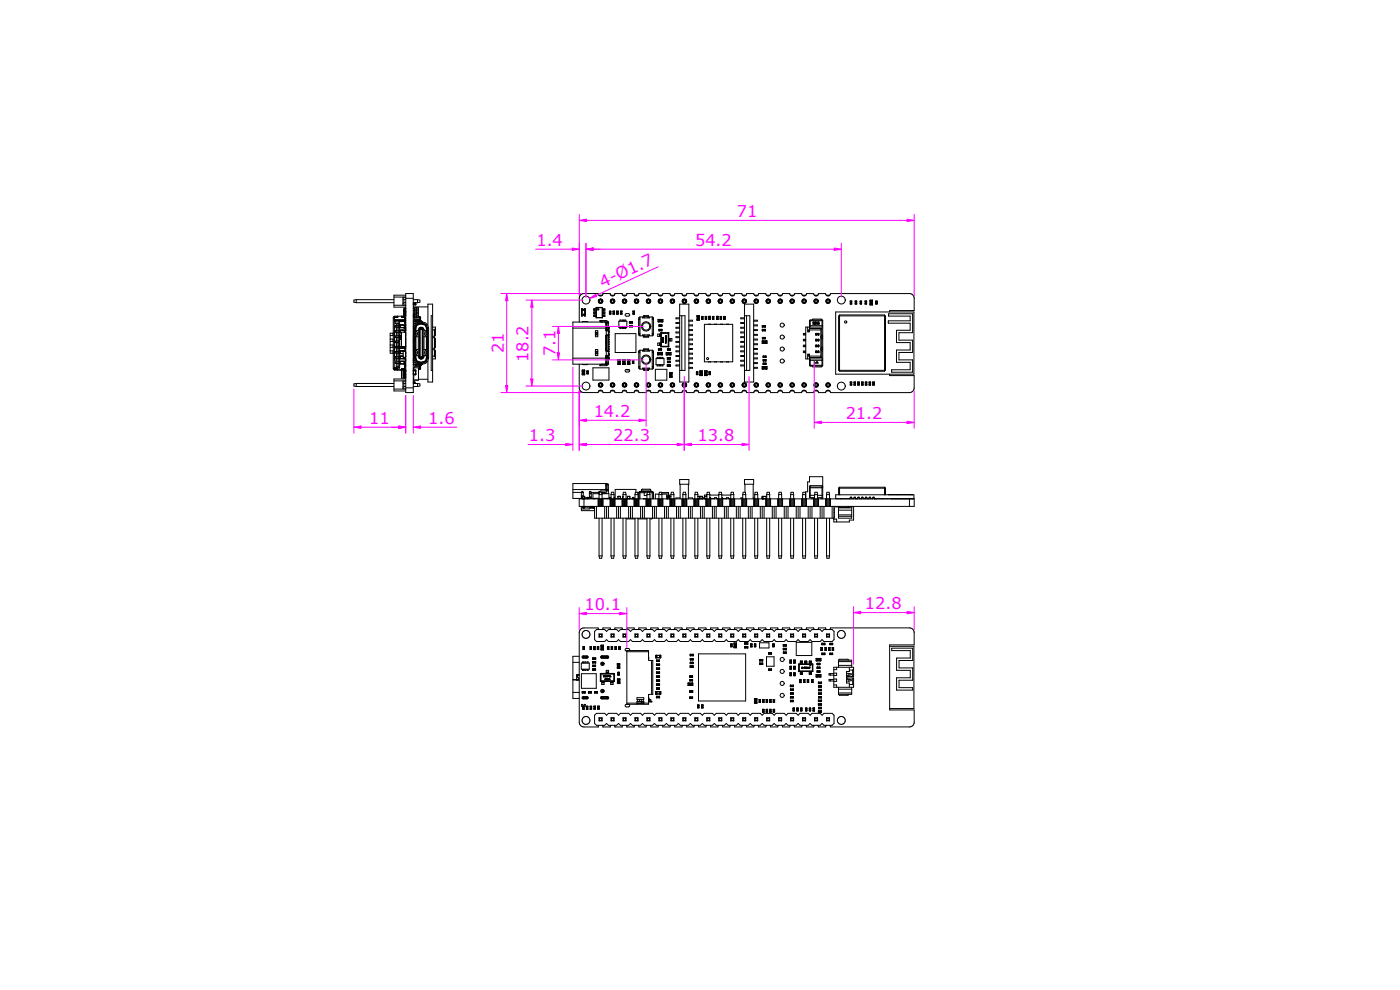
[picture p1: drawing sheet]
<svg xmlns="http://www.w3.org/2000/svg" width="297mm" height="210mm" viewBox="0 0 297 210" stroke-linecap="round" stroke-linejoin="round" font-family="sans-serif">
<defs><g id="words">
<g font-size="3.4" fill="#f0f">
<text x="156.3" y="46.1">71</text>
<text x="113.8" y="52.2">1.4</text>
<text x="147.4" y="52.2">54.2</text>
<text x="127.9" y="61" transform="rotate(-25 127.9 61)">4-Ø1.7</text>
<text x="106.9" y="74.9" transform="rotate(-90 106.9 74.9)">21</text>
<text x="112.1" y="76.8" transform="rotate(-90 112.1 76.8)">18.2</text>
<text x="117.8" y="75.5" transform="rotate(-90 117.8 75.5)">7.1</text>
<text x="78.3" y="90">11</text>
<text x="90.8" y="89.9">1.6</text>
<text x="125.9" y="88.5">14.2</text>
<text x="179.4" y="89">21.2</text>
<text x="112.2" y="93.6">1.3</text>
<text x="130.1" y="93.6">22.3</text>
<text x="148" y="93.6">13.8</text>
<text x="124" y="129.5">10.1</text>
<text x="183.5" y="129.3">12.8</text>
</g>
</g></defs>
<!-- layer: 0 -->
<g fill="none" stroke="#000" stroke-width=".21">
<path d="M75.6 64.2h8M75.6 63.6h8M75.6 63.6l-.5 .1v.4l.5 .1M75.6 63.6v.6M82.8 74.4h.6v.5M82.8 73.2h.6v.5h-.6M82.8 71.9h.6v.5h-.6M83.4 70.7v.5h-.6M83.4 70.7h-.6v4.2h.6M83.6 64.8h2.5M83.6 63h2.5M83.6 67.4v10.8l.8 .1"/>
<path d="M83.6 69.2h.2M83.6 67.7h.1M83.7 77.9h.9M83.7 78.5h2.1M83.7 78.5h.1M83.7 67.3l-.1 .1M83.7 67.3h.7M83.7 67.3h.1M83.7 69.2v7.2M83.8 78.2h.6v.3M83.8 67.3l-.1 .2M83.8 78.2h.1"/>
<path d="M83.8 68.1v.5h.8M83.8 68.5h.8M83.9 67.9h2.2M84 67.9h.1M84 69.1v.3M84 70.2v.3M84 71.3v.3M84 72.4v.3M84 73.5v.3M84 74.6v.3M84 75.7v.3M84 76.8v.3"/>
<path d="M84 67.9v.2M84.1 77.1v.7h.3M84.1 68.6v.5M84.1 76.4v.4M84.1 76v.4h-.5M84.1 69.4v.8M84.1 70.5v.8M84.1 71.6v.8M84.1 72.7v.8M84.1 73.8v.8M84.1 74.9v.8M84.4 67.1v.2h-.7"/>
<path d="M84.4 76v.7h.2M84.5 69.4h.1M84.5 70.5h.1M84.5 71.6h.1M84.5 72.7h.1M84.5 73.8h.1M84.5 74.9h.1M84.5 76h.1M84.5 77.1h.1M84.6 77.1h-.2v.8M84.6 76.8h-.8v.3h.8M84.6 75.7h-.8v.3h.8"/>
<path d="M84.6 74.9h-.2v.7h.2M84.6 74.6h-.8v.3h.8M84.6 73.8h-.2v.7h.2M84.6 73.5h-.8v.3h.8M84.6 72.7h-.2v.7h.2M84.6 72.4h-.8v.3h.8M84.6 71.6h-.2v.7h.2M84.6 71.3h-.8v.3h.8M84.6 70.5h-.2v.7h.2M84.6 70.2h-.8v.3h.8M84.6 69.4h-.2v.7h.2M84.6 69.1h-.8v.3h.8"/>
<path d="M84.6 68.7h-.2v.3h.2M84.6 68.1h.6M84.6 77.9l.2 .2M84.6 68.1v9.8M84.7 67.9l.1 .2M84.8 78.1h-1.1l.1 .1M84.8 73.5h.1M84.8 72h.1M84.8 68.2v9.9M84.8 68.1l-.1 .1M84.8 73.5l.7 .1M84.8 72v1.5"/>
<path d="M84.9 73.5v.4h.9M84.9 67.9v.2M84.9 78.5h.1M84.9 77.1h.1M84.9 76.8h.1M84.9 76h.1M84.9 75.7h.1M84.9 74.9h.1M84.9 74.6h.1M84.9 73.6v.3h1M84.9 71.6h.1M84.9 71.3h.1"/>
<path d="M84.9 70.5h.1M84.9 70.2h.1M84.9 69.4h.1M84.9 69.1h.1M84.9 73.8h.1M85.2 68.1v.1l.1-.1M85.2 71.1h-.3v.6h.3M85.2 71.2h-.3v.5h.3M85.2 67.3h.5l.2 .2M85.2 67.3h.6M85.2 71.9l-.4 .1M85.2 67.1v.2"/>
<path d="M85.3 67.1l-.1 .2M85.3 78.3v.2M85.3 68.1h.6M85.3 73.6l.1 .2 .5 .1M85.3 67.9v.2M85.3 68.9h.1M85.3 70h.1M85.3 74.4h.1M85.3 75.5h.1M85.3 76.6h.1M85.4 67.1v.2M85.4 78.3v.2"/>
<path d="M85.4 67.9v.2M85.5 63.4h.2v.9h-.2M85.5 73.6h.3v.1M85.5 73.6h.1M85.5 73.6l.6 .3M85.5 78.2v.1M85.5 78.5h.1M85.5 75.5h-.6v.6h.9M85.5 75.6h-.6v.5h.9M85.5 74.5h.5v1.3h-.5zM85.5 79.4h.6M85.5 79.3h.1"/>
<path d="M85.5 79.1h.1M85.5 78.8h.3M85.5 79.9h.6M85.5 79.6h.5M85.6 78.6l.5 .1M85.6 78.6h.4M85.6 78.6v1.5M85.6 79.6h-.1M85.6 67.3h.1M85.6 68.9h.1M85.6 69.5h.1M85.6 70h.1"/>
<path d="M85.6 73.9h.1M85.6 74.4h.1M85.6 76.1h.1M85.6 76.6h.1M85.6 77.2h.1M85.7 64.2h.4M85.7 63.6h.4M85.7 67.1v.2M85.7 67.9v.2M85.7 69.5h.1M85.7 77.2h.1M85.7 73.6h-.2"/>
<path d="M85.7 78.2h-.5v2h.9M85.7 78.2h.1M85.7 79.1h.1M85.7 78.9h.1M85.7 76.8h.1M85.7 75.9h.1M85.7 66.6h.1M85.7 66.5h.1M85.7 66.4h.1M85.7 66.3h.1M85.7 66.2h.1M85.7 66.1h.1"/>
<path d="M85.7 65.9h.1M85.8 79.2h.1M85.8 76.7h-.9v.5h.9M85.8 76.9h.3M85.8 75.8h.1M85.8 66.7h.3M85.8 78.7v.6M85.8 66.9h.3M85.8 65.6v.1M85.8 79.7h.1M85.8 79h.1M85.8 73.7h.1"/>
<path d="M85.8 69.7h.1M85.8 69.6h.1M85.8 79.8h.1M85.8 79.6v.2v-.2M85.8 79.8h.3M85.8 79.2h-.1M85.8 79.1l-.1 .1M85.8 79h-.1M85.8 78.9h-.1M85.8 74.4h-.9v.6h.6M85.8 74.5h-.9v.5h.6M85.8 74.3h.1"/>
<path d="M85.8 69.7l.3 .1M85.8 69.5h-.9v-.6h.9v.8M85.8 66.8h-.1M85.8 66.7l-.1 .1M85.8 65.8h-.1M85.8 73.6v.1M85.8 74.3v.2M85.8 69.5v.3M85.8 65.9h-.1M85.8 65.7h.1M85.8 65.6h-.1M85.8 65.5h-.1"/>
<path d="M85.8 75.8v.4h.3M85.8 70.1h-.9v.5h.3M85.8 69h-.9v.5h1.1M85.8 66.6h-.1M85.8 66.1h-.1M85.8 70.5v-.5h-.9v.6h.3M85.8 67.3l.1 .6M85.8 78.7h.3M85.8 78.7h.2M85.8 65.4h.3M85.8 78.2h.1M85.8 65.4v.6"/>
<path d="M85.8 66.7v.2M85.8 73.9h.1M85.8 65.4h.2v.6M85.8 79.3h.1M85.8 67.1l.1 .6M85.8 78.5h.1M85.8 78.1h.1M85.9 67.5h.1M85.9 78h.1M85.9 77.8h.2M85.9 77.7h.1M85.9 77.5h.2"/>
<path d="M85.9 68.4l.2 .1M85.9 68.4h.1M85.9 68.3h.1M85.9 67.8h.1M85.9 67.8h-2v.3M85.9 67.1h.1M85.9 78.1l-.2 .1M85.9 78.2l-.7 .1M85.9 77.6h.2M85.9 68.1v.6h.1v1.8M85.9 73.9v.6M85.9 68.1h-2.3"/>
<path d="M85.9 68.1h.1M85.9 75.8v.3h.2M85.9 67.9l.2 .2M85.9 68.2v.4h.2M85.9 67.2h.2M85.9 67.7h.1M85.9 68.1v.1M86 76.4h.1M86 70h.1M86 68.8h.1M86 76.5h.1M86 76.9l-.1 1.3"/>
<path d="M86 76.2v.4M86 75.7h.1M86 75.5h.1M86 75.3h.1M86 75.1h.1M86 74.9h.1M86 74.7h.1M86 78.6v1.5M86 79.3h-.2M86 66.7v.2M86 73.6v.2M86.1 66.6h.1"/>
<path d="M86.1 66.4h.1M86.1 66.3h.1M86.1 66.2h.1M86.1 66.1h.1M86.1 78.5h.1M86.1 71.9h.1M86.1 71.8h.1M86.1 71.3h.1M86.1 71.1h.1M86.1 70.8h.1M86.1 70.7h.1M86.1 70.1h.1"/>
<path d="M86.1 69h.1M86.1 70.5h.1M86.1 73.5h.1M86.1 72h.1M86.1 75.6h.1M86.1 74.9h.1M86.1 78.3l-.3 .2M86.1 73.8h.1M86.1 67.1h-2.4l-.3 .2v10.9l.3 .3M86.1 71.7h.1M86.1 67.5l-.2 .2M86.1 62.3h1.6v21h-1.6z"/>
<path d="M86.1 79.3h-.3M86.1 77.1h-.1M86.1 76.6h-.3v.6h-.9v-.6h.9M86.1 75.1h.1M86.1 74.3h-.2M86.1 70.5h-.9v3.1h.9M86.1 70.2h-.1M86.1 69.4h-.1M86.1 69.1h-.1M86.1 67h-.4M86.1 66.7h-.4M86.1 66l-.4 .1 .4-.1"/>
<path d="M86.1 62.6h-2.5v2.6h2.5M86.1 63.1h-.6v1.6h.6M86.1 65.4h-.3v1.9M86.1 69.8h.1M86.1 63.3h1.6M86.1 70h.1M86.1 70v.1M86.1 77.5h-.2M87.7 68.3h1.9l.7 .2 .5 .5 .1 .6v6.4l-.1 .6-.5 .5-.7 .2M87.7 79.3h.5M87.7 79.2h.1M87.7 78.8h.1"/>
<path d="M87.7 78.5h.1M87.7 78.3h.1M87.7 78.1h.1M87.7 77.4h.4M87.7 77.3h1.9M87.7 77h.5M87.7 76.6h.1M87.7 76.2h.1M87.7 76h.1M87.7 75.9h.1M87.7 75.4h.1M87.7 75.2h.1"/>
<path d="M87.7 74.9h.1M87.7 74.6h.1M87.7 74.4h.1M87.7 74.3h.1M87.7 74.1h.1M87.7 73.9h.1M87.7 73.7h.1M87.7 73.6h.1M87.7 73.4h.1M87.7 73.3h.1M87.7 73.1h.1M87.7 72.9h.1"/>
<path d="M87.7 72.8h.1M87.7 72.6h.1M87.7 72.4h.1M87.7 72.1h.1M87.7 71.9h.1M87.7 71.6h.1M87.7 71.4h.1M87.7 71.2h.1M87.7 71.1h.1M87.7 70.9h.1M87.7 70.6h.1M87.7 70.4h.1"/>
<path d="M87.7 70.1h.1M87.7 69.6h.1M87.7 69.3h.1M87.7 69.1h.1M87.7 68.6h.5M87.7 67.9h.1v.2M87.7 67.2h.1M87.7 66.8h.8v.3h-.8M87.7 65.4h.2v1.6h-.2M87.7 65.8h.2M87.7 64.4h.1M87.7 64.2h.9"/>
<path d="M87.7 63.6h.9M87.7 65.1h3.1M87.7 79.3h.1M87.7 78.7h.1M87.7 77.3l.6 .1M87.7 78.7h.5M87.7 76.3h.1M87.7 74.8h.1M87.7 70.8h.1M87.7 64.2v.5h.5M87.7 67.1v.1M87.7 78.5h.5"/>
<path d="M87.7 76.4h.1M87.7 69.2h.1M87.7 68.6v8.4M87.7 78.3v1.2h.5M87.8 75.1l-.1 .1M87.8 72.3h.3M87.8 66.6v.2M87.8 67.1v.3h.6M87.8 78.5v-.5h1v2.6h-1v-1.1M87.8 66.8v.3M87.9 67h.1M87.9 66.9h.1"/>
<path d="M87.9 66.7h.1M87.9 66.6l-.2 .1M87.9 65.5h.6v.3h-.2M87.9 65.7l.4 .1M87.9 76.5h-.2M87.9 65.5v1.2M87.9 66.8v.3M88 76l.1 .5 .4 .4 .5 .2M88 76h.2M88 69.6h.2M88 69.6v6.4M88 67.4v.4h1.2"/>
<path d="M88 64.4h.1M88 64.2v.3M88 64.3h.1M88.1 74.1a.66 .66 0 0 1 .5 .7 .66 .66 0 0 1-.5 .6M88.1 74.5l.2 .2-.1 .2-.1 .1M88.1 70.1a.66 .66 0 0 1 .5 .7 .66 .66 0 0 1-.5 .6M88.1 70.5l.2 .2-.1 .2-.1 .1M88.1 77.3v.3h1.3v-.3M88.1 74.8h.1M88.1 73.7h.1M88.1 71.8h.1M88.1 70.8h.1"/>
<path d="M88.1 68.1h-.4v.2M88.1 68.3v-.3h1.3v.3M88.1 68.6v.1M88.1 69.6l.3-.7 .6-.3-.6 .3-.3 .7v6.4l.3 .7 .6 .3-.6-.3-.3-.7M88.1 75.4h.6M88.1 74.1h.6M88.1 71.4h.6M88.1 70.1h.6M88.1 69.6v.6M88.1 70.5v.5M88.1 71.4v2.8M88.1 74.5v.5"/>
<path d="M88.1 75.4v.6M88.1 73.3v.1M88.1 73.9h.1M88.1 72.2h.1M88.1 71.7h.1M88.1 75.8h.1M88.1 69.8h.1M88.1 69.6h.1M88.1 76.8v.2M88.1 68.7h.1M88.2 68.6v.1M88.2 76.9h.1"/>
<path d="M88.2 64.2v.5M88.2 78.5v1M88.2 64.5h-.5M88.2 79.5h.1M88.2 78.5h.1M88.2 64.7h.1M88.2 76l.3 .5 .5 .3M88.2 69.6v.5M88.2 71.4v2.7M88.2 75.4v.6M88.3 65.8v.9M88.3 66.7h-.4"/>
<path d="M88.3 68.1l-.2 .1M88.3 77.4h.9M88.3 68.1h.9M88.3 68v.1M88.3 77.4v.2M88.3 66.2h.2v.3h-.2M88.3 66.7h.1M88.3 65.5v.3M88.3 66.2v.3M88.3 66.8v.3M88.4 65.2l-.6 .1v.1M88.4 65.2v.3"/>
<path d="M88.4 65.8v.4M88.4 66.5v.3M88.4 67.1v.3M88.4 65.2l.4 .1v2.1h-.4M88.5 68.3h.1M88.5 77.3h.1M88.6 63.6v.6M88.6 63.6l.5 .1v.4l-.5 .1M88.6 68.3h.1M88.6 77.3h.1M88.7 75.7l.2 .3 .3 .1M88.7 75.7h.3"/>
<path d="M88.7 69.9v5.8M88.8 78.1h.4l-.2 .2M88.8 67.2l.4 .1M88.8 78.3h.2M88.8 67.2h.2M88.8 68.3h.1M88.8 77.3h.1M88.9 76.9h.7M88.9 68.6h.7M89 68.3h.1M89 77.3h.1M89 67.2l.2 .2h-1.5"/>
<path d="M89 67.2v.8M89 77.6v.7M89 75.4h.1M89 74.2h.1M89 73.9h.1M89 73.7h.1M89 73.4h.1M89 73.2h.1M89 72.9h.1M89 72.7h.1M89 72.4h.1M89 72.2h.1"/>
<path d="M89 71.9h.1M89 71.7h.1M89 71.4h.1M89 70.2h.1M89 69.9v5.9M89 69.7l-.3 .2M89 75.7h.1M89 69.9h.1M89 69.7h.1M89 75.8h.1M89 69.7l.1 .1M89 68.3l-.6 .2-.5 .5-.1 .6v6.4l.1 .6 .5 .5 .6 .2"/>
<path d="M89 68.5l-.5 .2-.4 .4-.1 .5M89 68.8l-.5 .2-.3 .6M89 77.1h.6M89 76.8h.6M89 68.8h.6M89 68.5h.6M89 68.5v.3M89 76.8v.3M89.1 75.8h.2M89.1 69.8h.5M89.1 69.8v6M89.1 75.8h-.1"/>
<path d="M89.2 68.1l.3 .1M89.2 68v.1M89.2 77.4v.2M89.2 67.8v-.6v.8M89.2 78.2l-.4 .1M89.2 69.4l-.3 .2-.2 .3M89.2 76.1h.3M89.2 69.4h.3M89.2 69.4v.1M89.2 76.1h.1M89.2 77.6v.7v-.5M89.2 77.8h-1.2v.2"/>
<path d="M89.3 69.5h-.3v6.6h.3M89.3 75.9h.1M89.3 75.8h.1M89.3 76.1v-.4h.1v.4M89.3 69.4v.5h.1v-.5M89.3 69.7h.1M89.3 68.6h.1M89.3 76.9v.1M89.4 77.3l-.2 .1M89.4 69.5h.3v6.6h-.3M89.4 75.8h.2M89.4 68.6h.1"/>
<path d="M89.4 76.9v.1M89.5 69.4l.3 .2 .1 .3M89.5 69.4v.1M89.5 76.1h.1M89.5 68.2l.2 .1M89.5 68.2v.1M89.5 77.3h.1M89.6 69.8l.1 .1M89.6 69.8v6M89.6 77.3h-.1M89.6 68.5l.8 .3 .3 .8M89.6 68.6l.7 .3 .3 .7"/>
<path d="M89.6 68.6l.7 .3 .3 .7v.6M89.6 68.8l.6 .2 .3 .6M89.6 68.5v.3M89.6 76.8v.3M89.7 75.4v.3h.2M89.7 73.9v.3M89.7 73.4v.3M89.7 72.9v.3M89.7 72.4v.3M89.7 71.9v.3M89.7 71.4v.3M89.7 69.9h.1"/>
<path d="M89.7 69.9v.3M89.7 69.9h.2M89.7 69.9v5.8l-.1 .1M89.9 75.7l-.1 .3-.3 .1M89.9 75.4h.7M89.9 74.1h.7M89.9 71.4h.7M89.9 70.1h.7M89.9 69.9v5.8M90.2 76.8h.1M90.2 68.8h.1M90.3 68.9h.1"/>
<path d="M90.3 76.7h.1M90.5 76l-.3 .5-.6 .3M90.5 76h.2M90.5 69.6h.2M90.5 69.6v.5M90.5 71.4v2.7M90.5 75.4v.6M90.6 70.2a.61 .61 0 0 0-.5 .7 .61 .61 0 0 0 .5 .5M90.6 76l-.3 .7-.7 .2M90.6 70.5v.5M90.6 71.4v2.8M90.6 74.5v.5"/>
<path d="M90.6 70.2h.1M90.6 75.4v.6M90.6 76l-.3 .7-.7 .3M90.6 74.1a.66 .66 0 0 0-.5 .7 .66 .66 0 0 0 .5 .6M90.6 74.5l-.2 .2v.2l.2 .1M90.6 70.5l-.2 .2v.2l.2 .1M90.6 69.6v6.4M90.6 75.8h.1M90.6 69.6h.1M90.6 69.8h.1M90.7 76l-.3 .7-.8 .4M90.7 69.6v6.4"/>
<path d="M90.8 69v-4.5h1v16.5h-1v-4.4M91.8 71.6l.5 .1 .1 .2v1.7l-.1 .2-.5 .1M91.8 74.2l.5 .1 .1 .1v1.7h-.6M91.8 69.4h.6v1.7l-.1 .2h-.5M91.8 67h-.3v11.6h.3M91.8 75.5h.3l.3 .3M92.2 69.9v1.4M92.2 71.6v2.3M92.2 74.2v1.4M92.4 69.7l-.3 .3h-.3M121.5 76h7.2M121.5 69.6h7.2"/>
<path d="M122.9 77.3v5l.1 .5 .6 .4 3.3 .1a.51 .51 0 0 1 .5-.5 .51 .51 0 0 1 .5 .5h1.5a.51 .51 0 0 1 .5-.5 .51 .51 0 0 1 .6 .5h1.5a.51 .51 0 0 1 .5-.5 .51 .51 0 0 1 .5 .5h1.5a.51 .51 0 0 1 .5-.5 .51 .51 0 0 1 .5 .5h1.6a.51 .51 0 0 1 .5-.5 .51 .51 0 0 1 .5 .5h1.5a.51 .51 0 0 1 .5-.5 .51 .51 0 0 1 .5 .5h1.5a.51 .51 0 0 1 .5-.5 .51 .51 0 0 1 .6 .5h1.5a.51 .51 0 0 1 .5-.5 .51 .51 0 0 1 .5 .5h1.5a.51 .51 0 0 1 .5-.5 .51 .51 0 0 1 .5 .5h1.6a.51 .51 0 0 1 .5-.5 .51 .51 0 0 1 .5 .5h1.5a.51 .51 0 0 1 .5-.5 .51 .51 0 0 1 .5 .5h1.5a.51 .51 0 0 1 .5-.5 .51 .51 0 0 1 .6 .5h1.5a.51 .51 0 0 1 .5-.5 .51 .51 0 0 1 .5 .5h1.5a.51 .51 0 0 1 .5-.5 .51 .51 0 0 1 .5 .5h1.6a.51 .51 0 0 1 .5-.5 .51 .51 0 0 1 .5 .5h1.5a.51 .51 0 0 1 .5-.5 .51 .51 0 0 1 .5 .5h1.5a.51 .51 0 0 1 .5-.5 .51 .51 0 0 1 .6 .5h1.5a.51 .51 0 0 1 .5-.5 .51 .51 0 0 1 .5 .5h1.5a.51 .51 0 0 1 .5-.5 .51 .51 0 0 1 .5 .5h1.6a.51 .51 0 0 1 .5-.5 .51 .51 0 0 1 .5 .5h16.7l.5-.2 .4-.3 .1-3.1h-5.2v-.3M123.4 65.4l.4 .2 .4-.2v1.6l-.4-.2-.4 .2zM123.4 66.6h.8M123.4 65.8h.1M123.4 65.8v.9M123.4 66.7h.7M123.5 66.7h-.1M123.5 65.8h.6M123.5 68.3l1-.1 .2 .1M123.5 79.5h.5M123.5 79.3h.5M123.5 78.7h.5"/>
<path d="M123.5 78.5h.5M123.5 77.3h1.2M123.5 78.5v1M123.5 78.5h.1M123.5 79.5h.1M123.7 79h.1M123.7 79l.1 .1M123.7 79.1h.1M123.7 78.8h.1M123.7 78.9h.1M123.7 78.8v.1M123.8 78.9h.1"/>
<path d="M123.8 78.9h-.1M123.8 79.1v.1M123.8 78.8h-.1M123.8 78.8h.1M123.8 79.1h.1M123.8 78.8v.1M123.8 78.9l-.1 .1M123.8 79h.1M124 78.5v1M124.1 65.8v.9M124.1 65.7h-.7v1M124.1 65.7v1h-.7"/>
<path d="M124.1 65.7v.1M124.1 65.8h.1M124.5 79.3h.3M124.5 79.2h.3M124.5 78.8h.3M124.5 78.7h.3M124.5 78.7v.6M124.5 79.3h.1M124.5 78.7h.1M124.6 78.8h.1M124.6 78.8v.1M124.6 78.9h.1"/>
<path d="M124.6 79.1h.1M124.6 79v.1M124.6 79h.1M124.7 79h-.1M124.7 78.9l-.1 .1M124.7 79.1h.1M124.7 78.9v.1M124.7 79l-.1 .1M124.7 78.8v.1M124.7 78.9h.1M124.7 79h.1M124.7 79v.1"/>
<path d="M124.7 78.8h.1M124.7 79.1l-.1 .1M124.8 78.7v.6M124.8 79.3h.1M124.8 78.7h.1M125.8 78h3.4v2.6h-3.4zM125.9 65.5h.6v.3h-.6zM125.9 66.2h.6v.3h-.6zM125.9 66.8h.6v.3h-.6zM126.1 65.5v.3M126.1 66.2v.3M126.1 66.8v.3"/>
<path d="M126.2 65.5v.3M126.2 66.2v.3M126.2 66.8v.3M126.3 70.1h.5v1.3h-.5zM126.3 74.1h.5v1.3h-.5zM126.3 75.1h.5M126.3 75h.5M126.3 74.9h.5M126.3 74.7h.5M126.3 74.6h.5M126.3 74.5h.5M126.3 71.1h.5"/>
<path d="M126.3 71h.5M126.3 70.9h.5M126.3 70.7h.5M126.3 70.6h.5M126.3 70.5h.5M126.5 67.4h.1M126.5 65.2v.1M126.9 62.3l.1 .3M126.9 62.3h-3l-.5 .1-.4 .4-.1 .5v5M126.9 62.3h.1M127 62.6l.4 .2 .4-.2M127 62.6h.8"/>
<path d="M127.1 63.6v.6M127.1 63.6l.1 .1M127.1 64.2h.6M127.1 63.6h.6M127.2 63.7v.4M127.2 64.1l-.1 .1M127.2 64.1h.4M127.2 63.7h.4M127.5 68v.2M127.5 77.3v.3M127.5 68.3h.1M127.6 68.3l-.3-.3h1.3l.3 .1 .2 .3"/>
<path d="M127.6 63.7v.4M127.6 64.1l.1 .1M127.7 68.3h.1M127.7 77.3h.1M127.7 63.6v.6M127.7 63.6l-.1 .1M127.8 65.3h-1.3v2.1M127.8 65.3v2.1h-1.3M127.8 65.5h.5v.3h-.5M127.8 66.2h.5v.3h-.5M127.8 66.8h.5v.3h-.5M127.8 65.2h-1.3v2.2"/>
<path d="M127.8 65.2v2.2h-1.3M127.8 65.2v.1M127.8 67.4h.1M127.8 68.3h.1M127.8 77.3h.1M128.1 65.5v.3M128.1 66.2v.3M128.1 66.8v.3M128.2 65.5v.3M128.2 66.2v.3M128.2 66.8v.3M128.4 77.3h-.1"/>
<path d="M128.4 68.3h-.1M128.5 74.4l.6 .1M128.5 71.2v3.2M128.5 75.5v1.7M128.5 75.8h.2M128.5 75.6h.2M128.5 74.3h.2M128.5 74.2h.2M128.5 73.9h.2M128.5 73.8h.2M128.5 73.7h.2M128.5 73.4h.2"/>
<path d="M128.5 73.3h.2M128.5 73.2h.2M128.5 72.9h.2M128.5 72.8h.2M128.5 72.7h.2M128.5 72.4h.2M128.5 72.3h.2M128.5 72.2h.2M128.5 71.9h.2M128.5 71.8h.2M128.5 71.7h.2M128.5 71.4h.2"/>
<path d="M128.5 71.3h.2M128.5 71.2h.2M128.5 69.8h.2M128.5 69.7l.6 .1M128.5 75.5h.6M128.5 70h.2M128.5 74.4h.7v.2h-.1M128.5 71.2h.6M128.5 75.5h.2M128.5 70.1h.2M128.6 77.2l-.1 .1M128.6 68.7h.2"/>
<path d="M128.6 76.8h.2M128.6 68.3l.2 .1v1.6M128.6 68.4v.2M128.6 70.1v.9M128.6 71.4v.3M128.6 72.4v.3M128.6 72.9v.3M128.6 73.9v.3M128.6 74.5v1M128.6 77v.2M128.6 68.6l.1 1.6M128.6 77h.2"/>
<path d="M128.7 75.4l-.2 .1M128.7 75.4l.1 1.7-.2 .2M128.7 75.4h.3M128.7 70.2h.3M128.7 68.5l-.2-.2v1.7l.2 .2M128.7 68.5v.1M128.7 71v3.5M128.7 75.4l-.1 1.6M128.7 77v.1M128.7 77.1l-.1 .2M128.7 77.1h.4M128.7 76.4h.1"/>
<path d="M128.7 69.2h.1M128.7 68.5h.4M128.8 70l-.1 .2M128.8 71v3.5M128.8 76.1h.3M128.8 75.8h.3M128.8 70h.3M128.8 69.9h.3M128.8 69.4h.3M128.8 68.6h-.2M129 68.2l.1 .2v.2M129 75.4l.1 .1"/>
<path d="M129 68.3h-7.5v9h7.5M129.1 77.1l-.2 .3-.3 .2h-1.3l.2-.3M129.1 71l-.6 .2M129.1 68.4v1.6M129.1 70.2v5.2M129.1 75.5v1.6M129.1 69.3h.1v.5h-.1M129.1 70.1h.1v.5h-.1M129.1 70.9h.1v.2h-.1M129.1 71.4h.1v.2h-.1M129.1 71.9h.1v.2h-.1M129.1 72.4h.1v.2h-.1"/>
<path d="M129.1 72.9h.1v.2h-.1M129.1 73.4h.1v.2h-.1M129.1 73.9h.1v.2h-.1M129.1 74.9h.1v.5h-.1M129.1 75.7h.1v.5h-.1M129.1 76h.1M129.1 75.7h-.6M129.1 75.2h.1M129.1 70.4h.1M129.1 69.6h.1M129.1 70l-.1 .2M129.1 76.9l-.1 .4"/>
<path d="M129.3 66.6h.3M129.3 66.1h.3M129.3 66h.3M129.3 66v.6M129.3 66.6h.1M129.3 66h.1M129.4 66.1h.1M129.4 66.2h.1M129.4 66.2v.1M129.4 66.4v.1M129.4 66.4h.1M129.4 66.3v.1"/>
<path d="M129.4 66.3h.1M129.4 66.5h.1M129.4 62.3l.2 .3M129.4 62.3h-1.5l-.1 .3M129.4 62.3h.1M129.5 66.3l-.1 .1M129.5 66.1v.1M129.5 66.3h.1M129.5 66.4v.1M129.5 66.3v.1M129.5 66.4h-.1M129.5 66.2h.1"/>
<path d="M129.5 66.1h.1M129.5 66.5h-.1M129.5 66.3h-.1M129.5 66.2l-.1 .1M129.5 66.4l-.1 .1M129.6 66v.6M129.6 62.6l.3 .2 .4-.2M129.6 62.6h.7M129.6 66.6h.1M129.6 66h.1M129.6 63.6v.6M129.6 63.6l.1 .1"/>
<path d="M129.6 64.2h.7M129.6 63.6h.7M129.7 63.7v.4M129.7 64.1l-.1 .1M129.7 64.1h.5M129.7 63.7h.5M130 66h.4v.7h-.4zM130 66l.1 .1M130 66.6h.4M130 66.1h.4M130.1 66.6h-.1M130.1 66.1h.1"/>
<path d="M130.1 66.1h.2M130.2 66.4h.1M130.2 66.3l-.1 .1M130.2 63.7v.4M130.2 64.1l.1 .1M130.2 66.2v.1M130.2 66.4l-.1 .1M130.3 66.3v.1M130.3 66.3h.1M130.3 63.6v.6M130.3 63.6l-.1 .1M130.3 66.5h-.2"/>
<path d="M130.3 66.4l-.1 .1M130.3 66.1h.1M130.3 66.3l-.1 .1M130.3 66.6h.1M130.4 66l-.1 .1M130.5 70.8h4.4v4h-4.4zM130.8 66h.4v.7h-.4zM130.8 66l.1 .1M130.8 66.6h.4M130.8 66.1h.4M130.9 66.6h-.1M130.9 66.1h.2"/>
<path d="M130.9 66.1h.1M130.9 66.3h.1M131 66.4h.1M131 66.5h-.1M131 66.4l-.1 .1M131 66.2v.1M131 66.4l.1 .1M131 66.3l-.1 .1M131 66.2h.1M131 66.3l.1 .1M131 66.3h.1M131 66.4v.1"/>
<path d="M131 66.2l-.1 .1M131.1 66.1h.1M131.1 66.3l-.1 .1M131.1 77.1h.5v.2M131.1 76.3h.5M131.1 66.6h.1M131.1 76.3v1M131.1 77.3h.5M131.1 76.3h.1M131.2 66l-.1 .1M131.3 68.1h1.7v1.3h-1.7zM131.3 76.9v.1"/>
<path d="M131.3 77h.1M131.3 76.8h.1M131.3 76.7l.1 .1M131.3 76.7h.1M131.4 76.9l-.1 .1M131.4 77h-.1M131.4 76.8l-.1 .1M131.4 76.8v.1M131.4 76.9h-.1M131.4 76.6v.1M131.4 76.6h-.1M131.4 76.6l-.1 .1"/>
<path d="M131.4 76.9v.1M131.4 76.7l-.1 .1M131.4 77h.1M131.4 76.6h.1M131.4 76.9h.1M131.4 76.9l-.1 .1zM131.5 68.1v-.2h.3v.2M131.5 69.4v.3h.3v-.3M131.6 76.3v1M131.6 76.3v.2h-.5M131.6 77.3h-.5M131.6 77.3h.1"/>
<path d="M131.6 66h.4v.7h-.4zM131.6 66l.1 .1M131.6 66.6h.4M131.6 66.1h.4M131.7 66.6h-.1M131.7 66.4h.2zM131.7 66.2v.1M131.7 66.5h.1M131.7 66.3h.1M131.8 66.4h-.1M131.8 66.2l-.1 .1M131.8 66.1v.1"/>
<path d="M131.8 66.2h.1M131.8 66.3h.1M131.9 66.5h-.2M131.9 66.3h-.1M131.9 66.2l-.1 .1M131.9 66.3l-.1 .1M131.9 66.6h.1M132 66l-.1 .1M132 62.3l.1 .3M132 62.3h-1.5l-.2 .3M132 62.3h.1M132 68.1v-.2h.3v.2"/>
<path d="M132 69.4v.3h.3v-.3M132.1 77.3h.5M132.1 77.1h.5M132.1 76.5h.5M132.1 76.3h.5M132.1 76.3v1M132.1 76.3h.1M132.1 62.6l.4 .2 .3-.2M132.1 62.6h.7M132.2 63.6v.6M132.2 63.6l.1 .1M132.2 64.2h.6"/>
<path d="M132.2 63.6h.6M132.3 63.7v.4M132.3 64.1l-.1 .1M132.3 64.1h.4M132.3 63.7h.4M132.3 76.6h.1M132.3 76.8h.1zM132.3 77h.1M132.3 76.7v.1M132.3 76.7h.1M132.3 76.7l.1 .1M132.4 76.9l-.1 .1"/>
<path d="M132.4 77h-.1M132.4 76.6l-.1 .1M132.4 76.9v.1M132.4 77h.1M132.4 76.7l-.1 .1M132.4 76.8l-.1 .1M132.4 76.9h-.1M132.4 76.6h-.1M132.4 76.9h.1M132.4 76.6v.1M132.5 68.1v-.2h.3v.2M132.5 69.4v.3h.3v-.3"/>
<path d="M132.6 76.3v1M132.6 76.3h.1M132.7 78.4h.6l.3 .2-.3 .3h-.4l-.3-.3zM132.7 66.6l.6-.1 .3 .3-.3 .3h-.4l-.2-.1zM132.7 63.7v.4M132.7 64.1l.1 .1M132.8 63.6v.6M132.8 63.6l-.1 .1M133 78.4l.5 .1M133.1 77.3h.5M133.1 77.1h.5M133.1 76.5h.5"/>
<path d="M133.1 76.3h.5M133.1 76.3v1M133.1 76.3h.1M133.3 77h.1M133.3 76.7v.1M133.3 76.7h.1M133.3 76.7l.1 .1M133.4 76.9l-.1 .1M133.4 77h-.1M133.4 76.8v.1M133.4 76.9h.1M133.4 76.6h.1"/>
<path d="M133.4 76.6l-.1 .1 .1-.1M133.4 76.6h-.1M133.4 76.9v.1M133.4 77h.1M133.4 76.8h.1M133.4 76.7l-.1 .1M133.4 76.6v.1M133.5 68.2h.7v.4h-.7zM133.5 69.1v.2M133.5 69.3h.7M133.5 69.1h.7M133.6 68.2v.1"/>
<path d="M133.6 76.3v1M133.6 68.5v.1M133.6 68.2v.4M133.6 76.3h.1M133.6 68.3h.1M133.7 68.3v.2M133.7 68.5h.1M133.7 69.2h.1M133.7 69.1v.1M133.8 69.2h.1M133.8 68.4l-.1 .1M133.8 68.3l-.1 .1"/>
<path d="M133.8 68.3v.2M133.8 69.1v.1M133.8 68.3v.1M133.8 68.3h.1M133.8 68.3l.1 .1M133.9 69.2h-.1M133.9 69.2h.1M133.9 69.1v.1M133.9 68.4h.1M134 68.4v.1M134 69.2h.1M134 69.1v.1"/>
<path d="M134 68.3v.1M134 68.3v.2M134.1 68.2v.4M134.1 68.5v.1M134.1 69v.3M134.1 68.2v.1M134.2 76.5v.6M134.2 77.1h.3M134.2 76.6h.3M134.2 76.5h.3M134.2 69v.3M134.2 69.1v.2"/>
<path d="M134.3 76.8h.1M134.3 76.9v.1M134.3 66h.3v.7h-.3zM134.3 66l.1 .1M134.3 66.6h.3M134.3 66.1h.3M134.3 77h.1M134.3 76.9h.1M134.3 76.7h.1M134.3 76.6h.1M134.3 76.8v.1M134.3 76.6v.1"/>
<path d="M134.3 76.7v.1M134.3 66.6h.1M134.4 66.1h.1M134.4 76.9l-.1 .1M134.4 76.9h-.1M134.4 76.8l-.1 .1M134.4 76.7h-.1M134.4 76.6l-.1 .1M134.4 66.3h.1M134.4 66.4h.1M134.4 66.3v.1M134.4 76.5v.6"/>
<path d="M134.4 66.5h.1M134.4 66.4v.1M134.4 66.2h.1M134.4 66.4l.1 .1M134.4 66.2v.1M134.5 66.4h-.1M134.5 77.1h-.1M134.5 76.5h-.1M134.5 66.2h-.1M134.5 66.3v.1M134.5 66.3h.1M134.5 66.4v.1"/>
<path d="M134.5 66.2l-.1 .1M134.5 66.1h.1M134.5 62.3l.2 .3M134.5 62.3h-1.5l-.2 .3M134.5 62.3h.1M134.6 66.6h.1M134.6 66v.1M134.7 62.6l.3 .2 .4-.2M134.7 62.6h.7M134.7 63.6v.6M134.7 63.6l.1 .1M134.7 64.2h.6"/>
<path d="M134.7 63.6h.6M134.8 63.7v.4M134.8 64.1l-.1 .1M134.8 64.1h.5M134.8 63.7h.5M135.3 63.7v.4M135.3 64.1v.1M135.3 63.6v.6M135.3 63.6v.1M135.4 62.6l.1-.3h1.6l.1 .3M135.5 70.7h.3M135.5 67.8h.3"/>
<path d="M135.5 77.8h.3M135.5 74.8h.3M135.6 70.7v.3l.2 .2M135.6 77.8v.3l.2 .2M135.8 67.2l-.2 .2v.4M135.8 67.4h-.3v3.6h.3M135.8 67.2v4M135.8 71.2h.9M135.8 67.2h.9M135.8 74.3l-.2 .2v.3M135.8 74.5h-.3v3.6h.3M135.8 74.3v4"/>
<path d="M135.8 78.3h.9M135.8 74.3h.9M136.3 67.2v.2h1.5v-.2M136.3 71.2v-.2h1.5v.2M136.3 74.3v.2h1.5v-.2M136.3 78.3v-.2h1.5v.2M136.6 71.2v.3M136.6 71.5h1M136.6 67h1M136.6 78.3v.2M136.6 74.1h1M136.6 67v.2"/>
<path d="M136.6 67h.1M136.6 71.5h.1M136.6 74v.3M136.6 78.5h.9M136.6 74v.1M136.7 67.4v-.2h.8v.2M136.7 71v.3h.8v-.3M136.7 74.5v-.3h.8v.3M136.7 78.1v.2h.8v-.2M137.2 62.6l.4 .2 .3-.2M137.2 62.6h.7M137.2 63.6v.6"/>
<path d="M137.2 63.6l.1 .1M137.2 64.2h.7M137.2 63.6h.7M137.3 63.7v.4M137.3 64.1l-.1 .1M137.3 64.1h.5M137.3 63.7h.5M137.5 71.2h.9M137.5 67.2h.9M137.5 78.3h.9M137.5 74.3h.9M137.5 71.2l.1 .3"/>
<path d="M137.5 78.3v.2M137.6 67l-.1 .2M137.6 67v.2M137.6 71.2v.3M137.6 74l-.1 .3M137.6 74.1v.2M137.6 78.3v.2M137.6 78.5h-1M137.6 78.5h-.1M137.8 63.7v.4M137.8 64.1l.1 .1M137.9 63.6v.6"/>
<path d="M137.9 63.6l-.1 .1M137.9 62.6l.2-.3h1.5l.1 .3M138.4 67.2l.2 .2v.4M138.4 67.2v4M138.4 67.4h.2v3.6h-.2M138.4 70.7h.2M138.4 67.8h.2M138.4 74.3l.2 .2v.3M138.4 74.3v4M138.4 74.5h.2v3.6h-.2M138.4 77.8h.2M138.4 74.8h.2"/>
<path d="M138.6 70.7v.3l-.2 .2M138.6 77.8v.3l-.2 .2M139 78.3h2.5v2.3h-2.5zM139.2 76.1h1.7v1.3h-1.7zM139.4 76.1v-.3h.2v.3M139.4 77.4v.2h.2v-.2M139.5 75.2h1M139.5 74.7v.6M139.5 74.7h.2v.6M139.5 74.7h1M139.5 75.2v.1M139.6 67.8v.5"/>
<path d="M139.6 68.3h1M139.6 67.8h1M139.7 74h.7v.3h-.7zM139.7 74l.1 .3M139.7 74.2h.1M139.7 62.6l.4 .2 .4-.2M139.7 62.6h.8M139.8 63.6v.6M139.8 63.6l.1 .1M139.8 64.2h.6M139.8 63.6h.6M139.8 74.9v.1"/>
<path d="M139.8 75h.1M139.8 68.9v.3M139.8 68.9h.6v.3M139.8 69.2h.6M139.8 67.8v.5M139.8 69.9h.7v.3h-.7zM139.8 69.9h.1M139.8 68.9h.1M139.8 75v.1M139.9 75h-.1M139.9 74.1v.1zM139.9 75h.1"/>
<path d="M139.9 63.7v.4M139.9 64.1l-.1 .1M139.9 64.1h.4M139.9 63.7h.4M139.9 69.9v.3M139.9 74.1l-.1 .1M139.9 74.1v.1M139.9 76.1v-.3h.2v.3M139.9 77.4v.2h.2v-.2M139.9 70.9v.5M139.9 72.8v.5M139.9 70h.1"/>
<path d="M140 75.1h.1M139.9 70v.1M139.9 67.9v.1M139.9 68v.1M139.9 67.9v.2M140 70.1h-.1M140 70.1h-.2M140 69l-.1 .1M140 68l-.1 .1M140 67.9l-.1 .1M140 69.1h.1M140 69h.1"/>
<path d="M139.9 74.1h.1M140 74.1v.1M140 70.9v.5M140 72.8v.5M140 68h.1M140 70h.1M140 74.9l-.1 .2M140 75v.1M140 74.1h.1M140 75h.1M140 74.2h.1M140 70v.1"/>
<path d="M140 69.9v.2M140 69v.1M140 74.9v.2M140 74.9h.1M140.1 69.1h-.1M140.1 74.1h.1M140.1 75.1h.1M140.1 68h-.1M140.1 68.1h.1M140.1 70l-.1 .1M140.1 67.9v.2M140.1 67.9v.1"/>
<path d="M140.1 69.1h.1M140.1 74.1v.1M140.1 70h.1M140.1 68h.1M140.1 75v.1M140.1 69h.1M140.1 75h.1M140.1 75l.1 .1M140.1 70v.1M140.2 70.1h-.1M140.2 70h-.1M140.2 69.1h.1"/>
<path d="M140.2 74.1v.1M140.2 70.1h.1M140.2 70.9h-.7v.5h.7M140.2 72.8h-.7v.5h.7M140.2 70.6v3l1.6-.1M140.2 70.6l.1 .1M140.2 74v.1M140.2 75v.1M140.2 74.2h.1M140.2 67.9v.2M140.2 73.6h1.7M140.2 70l.1 .1"/>
<path d="M140.2 68v.1M140.2 70h.1M140.2 68h.1M140.2 74.9v.1M140.3 74.2h.1M140.3 69h-.1M140.3 69.1h-.1M140.3 70l-.1 .1M140.3 69.1h.1M140.3 68v.1M140.3 68h.1M140.3 70.7v2.8h1.5"/>
<path d="M140.3 70.7h1.5v2.8M140.3 74v.3M140.3 70v.1M140.3 67.9v.1M140.3 63.7v.4M140.3 64.1l.1 .1M140.4 69.9v.3M140.4 70.1v.1M140.4 76.1v-.3h.2v.3M140.4 77.4v.2h.2v-.2M140.4 69.9h.1M140.4 67.8v.5"/>
<path d="M140.4 68.9h.1M140.4 63.6v.6M140.4 63.6l-.1 .1M140.5 62.6l.1-.3h1.5l.2 .3M140.5 74.7h-.2v.6M140.5 74.7v.6M140.5 75.2v.1M140.5 72.3l.2 .1 .1-.1M140.5 71.8l.1 .1M140.5 72.1h.1M140.5 71.9h.1M140.5 72.3h.2"/>
<path d="M140.6 71.9l-.1 .2M140.6 72h.2h-.2M140.6 72.5l-.1 .1M140.6 71.6h.1M140.6 71.7h.1M140.6 71.8h.1M140.6 72.4l-.1 .1M140.6 72.4v.1M140.6 72.5h-.1M140.6 67.8v.5M140.6 71.8v.1M140.6 72.6h.1"/>
<path d="M140.6 68.3h.1M140.6 67.8h.1M140.6 72.2l.1 .1M140.6 72.2l-.1 .1M140.6 72.2l.2 .1M140.7 71.7h-.1M140.7 72.6h.1M140.7 71.8h-.2M140.7 71.6h.1M140.7 72.4l.1 .1M140.7 72.4l-.1 .2M140.7 71.7v-.1l-.2 .1"/>
<path d="M140.7 72.5h-.2M140.7 71.7h.1M140.7 71.8l.1 .1M140.7 71.8h.1M140.7 72.5h.1M140.7 72.5v.1M140.8 71.9h-.1M140.8 71.9h.1M140.8 72.5l-.1 .1M141.2 72.5l.1 .1 .1-.1M141.2 71.3l.2-.1zM141.2 71.5v.1"/>
<path d="M141.2 71.3l.2 .1M141.2 72.8h.1M141.2 72.6h.1M141.2 72.5h.2M141.2 71.7l.1 .1M141.2 72.6v.2M141.2 72.7h.2h-.2M141.2 71.6h.1M141.2 71.7v.1M141.2 71.9h.1M141.2 71.9v.1M141.2 71.7h.1"/>
<path d="M141.2 72h.1M141.2 72.1v.1M141.2 72.1h.1M141.2 72.1h.2M141.2 71.7l.2 .1M141.3 71.9l-.1 .1M141.3 71.9h-.1M141.3 71.9h.1M141.3 72.4l.1 .1M141.3 72.4l-.1 .1M141.3 72h.1M141.3 71.9v.1"/>
<path d="M141.3 71.3h-.1M141.3 71.5v.1M141.3 71.7l-.1 .1M141.3 71.3l.1 .2M141.3 71.5l.1 .2-.2-.1M141.3 72.2v.1M141.3 75.3h1M141.3 74.8h1M141.4 74.8v.5M141.4 75.3h-.1M141.4 74.8h-.1M141.4 72.1v.1"/>
<path d="M141.4 72.1h.1M141.4 71.7l-.2 .1M141.4 71.9h-.1M141.4 71.9l-.1 .1M141.4 71.8h-.1M141.4 72.2h-.1M141.4 71.4l-.2 .1M141.4 72.2h.1M141.5 74.8v.5M141.5 77.4h.7v.3h-.7zM141.5 75.9h.7v.3h-.7zM141.6 74h.6"/>
<path d="M141.6 76.9h.6M141.6 76.7h.6M141.6 77.4h.1M141.6 75.9h.1M141.6 74v.3M141.6 74.3h.6M141.6 74h.1M141.6 76.6v.3M141.6 76.9h.1M141.6 76.6v.1M141.6 77.6v.1M141.6 77.4v.3"/>
<path d="M141.6 76.1v.1M141.6 75.9v.3M141.7 74.9l-.1 .1M141.7 75l-.1 .1 .1-.1M141.7 74.9v.2M141.7 76v.1M141.7 74.1h.1M141.7 76.8h.1M141.7 76.1h.1M141.7 75h.1M141.7 76.7v.1M141.7 74.1l.1 .1"/>
<path d="M141.7 77.4l.1 .1M141.7 77.4v.2M141.7 77.5h.1M141.7 77.5v.1M141.7 74.2h.1M141.8 76.7h-.1M141.8 76v.1M141.8 74.2h.1M141.8 74.1h-.1M141.8 76.8h.1M141.8 77.6h-.1M141.8 77.5h-.1"/>
<path d="M141.8 77.5v.1M141.8 73.5l.1 .1M141.8 76.7l-.1 .1M141.8 76.8h-.1M141.8 75h-.1M141.8 74.1h.1M141.8 75v.1M141.8 74.9l-.1 .1M141.8 73.5h.1M141.8 77.5l.1 .1M141.8 77.5h.1M141.8 74.9v.2"/>
<path d="M141.8 74.9v.1M141.8 76h.1M141.8 75.9l.1 .1M141.8 75.9v.1M141.8 76.7h.1M141.8 74.1v.1M141.9 76.8h-.1M141.9 76l-.1 .1M141.9 74.1l-.1 .1M141.9 76.7v.1M141.9 76.7h-.1M141.9 70.6h-1.7"/>
<path d="M141.9 76h.1M141.9 76v.1M141.9 76.8h.1M141.9 70.6v3M141.9 71.8h.6v.5h-.6M141.9 70.6l-.1 .1M141.9 73.6h.1M141.9 74.1h.1M141.9 75v.1zM141.9 74.9l-.1 .1M141.9 77.6h.1M141.9 71.8v.5"/>
<path d="M141.9 74.1v.1M141.9 76.1h.1M141.9 75l-.1 .1M142 76.1h.1M142 74.1l-.1 .1M142 75.1h.1M142 76.7h-.1M142 76.8h-.1M142 75h.1M142 77.4v.2M142 77.5v.1M142 77.5l-.1 .1"/>
<path d="M142 74.1v.1M142 74.2h-.1M142 76.7l-.1 .1M142 76.8h.1M142 76.1h-.1M142 74.1h.1M142 74.1h-.1M142 76.7v.1M142 76v.1M142 77.6h.1M142 77.5h.1M142 75v.1"/>
<path d="M142 76.7l.1 .1M142 76h.1M142 75.9v.1M142 75.9v.2M142 76.7h.1M142.1 79v.2h.5M142.1 79v1h.5M142.1 79h.5M142.1 75h-.1M142.1 74.9l-.1 .1M142.1 77.4v.1M142.1 74.1h.1"/>
<path d="M142.1 74.1l-.1 .1M142.1 77.6h.1M142.1 76l-.1 .1M142.1 71.8v.5M142.1 76.8h.1M142.1 77.4v.2M142.1 77.4v.3M142.1 77.6l.1 .1M142.1 75.9v.3M142.1 76.1l.1 .1M142.1 74.8v.5M142.2 77.4h-.1"/>
<path d="M142.2 75.9h-.1M142.2 74l-.1 .3M142.2 74v.2M142.2 74.2l-.6 .1M142.2 74.2v.1M142.2 76.6v.3M142.2 76.7v.2M142.2 79.6h.1M142.2 79.7h.1M142.2 79.5h.2zM142.3 79.6h.1M142.3 79.3h-.1"/>
<path d="M142.3 79.4h.1M142.3 79.3l-.1 .1M142.3 62.6l.3 .2 .4-.2M142.3 62.6h.7M142.3 79.4l-.1 .1M142.3 79.6l-.1 .1M142.3 79.7h-.1M142.3 79.3h.1M142.3 79.3v.1M142.3 63.6v.6M142.3 63.6l.1 .1M142.3 64.2h.7"/>
<path d="M142.3 63.6h.7M142.3 74.8v.5M142.4 79.3v.1M142.4 79.3h.1M142.4 79.4h-.1M142.4 79.7h-.2M142.4 79.4l-.2 .1M142.4 79.6l-.1 .1M142.4 63.7v.4M142.4 64.1l-.1 .1M142.4 64.1h.5M142.4 63.7h.5"/>
<path d="M142.6 79v1M142.6 79.8h-.5v.2h.5M142.6 79h.1M142.9 63.7v.4M142.9 64.1l.1 .1M143 63.6v.6M143 63.6l-.1 .1M143 62.6l.2-.3h1.5l.1 .3M144.2 67.4h-.8v.2h.8M144.2 68.4h-.8v.2h.8M144.2 69.4h-.8v.2h.8M144.2 70.4h-.8v.2h.8"/>
<path d="M144.2 71.4h-.8v.2h.8M144.2 72.4h-.8v.2h.8M144.2 73.4h-.8v.2h.8M144.2 74.4h-.8v.2h.8M144.2 75.4h-.8v.2h.8M144.2 76.4h-.8v.2h.8M144.2 77.4h-.8v.2h.8M144.2 64.5h1.9v16.5h-1.9zM144.2 67h1.1v11.6h-1.1M144.6 67v11.6M144.8 62.6l.4 .2 .3-.2M144.8 62.6h.7"/>
<path d="M144.9 63.6v.6M144.9 63.6l.1 .1M144.9 64.2h.6M144.9 63.6h.6M145 64.1l-.1 .1M145 63.7v.4M145 64.1h.4M145 63.7h.4M145.4 63.7v.4M145.4 64.1l.1 .1M145.5 63.6l-.1 .1M145.5 63.6v.6"/>
<path d="M145.5 62.6l.2-.3h1.5l.2 .3M146.1 67.9h.8v.2h-.8M146.1 68.9h.8v.2h-.8M146.1 69.9h.8v.2h-.8M146.1 70.9h.8v.2h-.8M146.1 71.9h.8v.2h-.8M146.1 72.9h.8v.2h-.8M146.1 73.9h.8v.2h-.8M146.1 74.9h.8v.2h-.8M146.1 75.9h.8v.2h-.8M146.1 76.9h.8v.2h-.8M146.1 77.9h.8v.2h-.8"/>
<path d="M147.4 62.6l.3 .2 .4-.2M147.4 62.6h.7M147.4 63.6v.6M147.4 63.6l.1 .1M147.4 64.2h.6M147.4 63.6h.6M147.5 64.1l-.1 .1M147.5 63.7v.4M147.5 64.1h.5M147.5 63.7h.5M147.7 79.5h.3M147.7 79.4h.3"/>
<path d="M147.8 78.9v.6M147.8 79.5h.2M147.8 78.9h.2M147.8 79h.1M147.9 79.1h-.1M147.9 79.3h-.1M147.9 79.2h-.1M147.9 79h.1M147.9 79.2h.1M147.9 79.4h.1M147.9 79.3h.1M147.9 79.1h.1"/>
<path d="M147.9 66.9v1h.5M147.9 67.7h.5M147.9 67.1h.5M147.9 66.9h.5M147.9 67.9h.1M147.9 79.2v.1M147.9 79.3v.1M148 63.7v.4M148 64.1v.1M148 78.9v.6M148 63.6v.1M148 63.6v.6"/>
<path d="M148.1 67.6h.1M148.1 62.6l.1-.3h1.6l.1 .3M148.1 67.5h.1zM148.1 67.3v.1M148.1 67.3h.1M148.1 67.3l.1 .1M148.1 67.5h.1M148.1 67.2v.1M148.2 67.5v.1M148.2 67.6h-.1M148.2 67.4h.1M148.2 67.3l-.1 .1"/>
<path d="M148.2 67.2l-.1 .1M148.2 67.6h.1M148.4 67.1v.6M148.4 66.9v1M148.4 66.9h.1M148.5 79.7h.5M148.5 79.5h.5M148.5 78.9h.5M148.5 78.7v1M148.5 78.7h.5M148.5 79.7h.1M148.6 79.2l.1 .1"/>
<path d="M148.6 79.2h.2zM148.6 79.1h.2M148.6 79.3l.1 .1M148.7 78.9l-.1 .1M148.7 79h.1M148.7 79.3h-.1M148.7 79.3v.1M148.7 79.3h.1M148.7 78.9v.1M148.7 79.2v.1M148.7 79.2l.1 .1M148.8 79h-.1"/>
<path d="M148.8 78.9l-.1 .2M148.8 79h.1M148.8 79.1h-.1M148.8 79l-.2 .1M148.8 79.3l-.1 .1M148.8 67.1v.6h.3M148.8 67.1l.1 .6h.2M148.8 67.2h.3M148.8 67.1h.3M148.9 67.7h-.1M148.9 67.4h.1M149 67.5v.1"/>
<path d="M149 67.4h.1M149 67.6h.1M149 67.3l-.1 .1M149 67.4h-.1M149 67.3h-.1M149 78.7v1M149 67.5h.1M149 67.3h.1M149 67.2h.1M149 67.4l-.1 .1M149 67.2l-.1 .1M149 79.7h.1"/>
<path d="M149 67.4v.1M149.1 67.1v.6M149.1 67.7h.1M149.4 68.8h6v7.9h-6zM149.5 78.7v.2h.5M149.5 79.7h.5M149.5 78.7v1M149.5 78.7h.5M149.5 78.7h.1M149.6 67.1v.6h.3M149.6 67.2h.3M149.6 67.1h.3"/>
<path d="M149.6 67.7h.1M149.6 79.2l.1 .1M149.6 79.1l.1 .1M149.6 79.3h.1M149.7 79.2l.1 .1M149.7 79.2h.1M149.7 78.9l-.1 .1M149.7 79h.1M149.7 67.3v.1M149.7 67.4h.1M149.7 67.3h.1M149.7 79.1h.1"/>
<path d="M149.7 79.3h-.1M149.7 79.3h.1M149.7 79.3v.1M149.7 67.6h.1M149.7 67.5v.1M149.7 67.5h.1M149.7 78.9v.1M149.7 79.2v.1M149.8 79h-.1M149.8 67.5h.1M149.8 67.4h.1M149.8 67.3h.1"/>
<path d="M149.8 67.2h.1M149.8 67.4l-.1 .1M149.8 67.2l-.1 .1M149.8 67.3h-.1M149.8 78.9v.2M149.8 78.9h.1M149.8 79h.1M149.8 67.3l-.1 .1M149.8 79.1h-.1M149.8 67.6h.1M149.8 79l-.1 .1M149.8 79.1l-.1 .1"/>
<path d="M149.8 79.3h-.1M149.8 67.5v.1M149.8 67.6h-.1M149.9 62.6l.4 .2 .3-.2M149.9 62.6h.7M149.9 67.1v.6M149.9 67.7h.1M149.9 63.6v.6M149.9 63.6l.1 .1M149.9 64.2h.7M149.9 63.6h.7M150 78.7v1"/>
<path d="M150 79.5h-.5v.2M150 78.7h-.5M150 79.7h.1M150 64.1l-.1 .1M150 63.7v.4M150 64.1h.5M150 63.7h.5M150.3 68.8h.1M150.3 76.7h.5M150.4 67.1h.3v.7h-.3zM150.4 67.1v.1M150.4 67.7h.3"/>
<path d="M150.4 67.2h.3M150.4 78.9v.5h.3M150.4 78.9h.3v.5M150.4 79.4h.3M150.4 67.7h.1M150.4 78.9v.6h.3M150.4 78.9h.3v.6M150.4 79.4v.1M150.4 78.9h.1M150.4 67.2l.1 .1M150.5 67.2l-.1 .1M150.5 67.4v.1"/>
<path d="M150.5 67.5h.1M150.5 67.5h-.1M150.5 63.7v.4M150.5 64.1l.1 .1M150.5 79h.1M150.5 67.5v.1M150.5 67.3v.1M150.5 79.2h.1M150.5 79.1h.1M150.5 79.3h.1M150.5 67.4h.1M150.5 79.4h.1"/>
<path d="M150.6 67.5l-.1 .1M150.6 67.4v.1M150.6 67.4l-.1 .1M150.6 63.6l-.1 .1M150.6 63.6v.6M150.6 67.5v.1M150.6 67.6h-.1M150.6 79h.1M150.6 79.2h.1M150.6 79.1h.1M150.6 79.3h.1M150.6 67.5h-.1"/>
<path d="M150.6 79.1h-.1M150.6 79.3l-.1 .1M150.6 79.3v.1M150.6 62.6l.2-.3h1.5l.1 .3M150.6 67.7h.1M150.7 67.1l-.2 .1M150.7 79.4v.1M150.7 78.9h.1M150.8 68.8h.1M151.1 67.7h.3M151.1 67.2h.3M151.1 67.1h.3"/>
<path d="M151.2 67.1v.6M151.2 67.7h.2M151.2 67.1h-.1M151.2 67.3h.1M151.2 67.4h.1M151.2 67.6h.1M151.3 67.5h-.1M151.3 67.4l-.1 .1M151.3 67.5h.1M151.3 67.4v.1M151.3 67.4h.1M151.3 67.3h.1"/>
<path d="M151.3 67.3l-.1 .1M151.3 67.5l-.1 .1M151.3 67.4h-.1M151.3 67.3v.1M151.3 67.2v.1M151.3 67.6h.1M151.3 67.2h.1M151.4 67.1v.6M151.4 67.1h.1M151.6 68.8h.1M151.6 76.7h.4M152 67.1h.3v.7h-.3z"/>
<path d="M152 67.1l.1 .1M152 67.7h.3M152 67.2h.3M152 68.8h.1M152.1 67.7h-.1M152.1 67.3h.1M152.1 67.3h.2M152.1 67.5h.2M152.1 67.3v.1M152.1 67.6h.1M152.1 67.4h.1M152.1 67.5h.1"/>
<path d="M152.2 67.3h-.1M152.2 67.4h-.1M152.2 67.5h.1M152.2 67.3h.1M152.2 67.5h-.1M152.2 67.3v.1M152.2 67.4h.1M152.2 67.6h-.1M152.3 67.2l-.2 .1M152.3 67.3h-.1M152.3 67.5h-.1M152.3 67.3l-.1 .1"/>
<path d="M152.3 67.7h.1M152.3 67.1v.1M152.4 62.6l.4 .2 .4-.2M152.4 62.6h.8M152.5 63.6v.6M152.5 63.6l.1 .1M152.5 64.2h.6M152.5 63.6h.6M152.6 64.1l-.1 .1M152.6 63.7v.4M152.6 64.1h.4M152.6 63.7h.4"/>
<path d="M152.8 67.7h.3M152.8 67.2h.3M152.8 67.1h.3M152.8 67.1v.6M152.8 67.1h.1M152.8 68.8h.1M152.8 76.7h.5M152.9 67.5h.1M152.9 67.3v.1M152.9 67.4h.1M152.9 67.3h.1M152.9 67.6h.1"/>
<path d="M152.9 67.5v.1M152.9 67.2h.1M152.9 67.4v.1M152.9 67.2v.1M153 67.4h-.1M153 67.4h.1M153 67.6h.1M153 67.6h-.1M153 67.5h.1M153 67.3h.1M153 67.3h-.1M153 67.2l-.1 .1"/>
<path d="M153 63.7v.4M153 64.1l.1 .1M153.1 67.1v.6M153.1 67.1h.1M153.1 63.6l-.1 .1M153.1 63.6v.6M153.2 62.6l.1-.3h1.5l.2 .3M153.3 68.8h.1M153.5 67.2h.3M153.5 67.1h.3M153.6 67.1v.6M153.6 67.7h.2"/>
<path d="M153.6 67.1h-.1M153.6 67.3v.1M153.6 67.4h.1M153.6 67.3h.1M153.6 67.5v.1M153.7 67.6h.1M153.7 67.5h.1M153.7 67.3h.1M153.7 67.4h.1M153.7 67.2h.1M153.7 67.4l-.1 .1M153.7 67.2l-.1 .1"/>
<path d="M153.7 67.3v.1M153.7 67.3h-.1M153.8 67.1v.6M153.8 67.7h-.3M153.8 67.7h.1M154.1 68.8h.1M154.1 76.7h.5M154.6 68.8h.1M155 62.6l.3 .2 .4-.2M155 62.6h.7M155 63.6v.6M155 63.6l.1 .1"/>
<path d="M155 64.2h.7M155 63.6h.7M155.1 64.1l-.1 .1M155.1 63.7v.4M155.1 64.1h.5M155.1 63.7h.5M155.6 63.7v.4M155.6 64.1l.1 .1M155.7 63.6l-.1 .1M155.7 63.6v.6M155.7 62.6l.2-.3h1.5l.1 .3M157.5 62.6l.4 .2 .3-.2"/>
<path d="M157.5 62.6h.7M157.6 63.6v.6M157.6 63.6l.1 .1M157.6 64.2h.6M157.6 63.6h.6M157.7 64.1l-.1 .1M157.7 63.7v.4M157.7 64.1h.4M157.7 63.7h.4M157.9 64.5h2v16.5h-2zM157.9 67h1.2v11.6h-1.2M157.9 77.4h-.7v.2h.7"/>
<path d="M157.9 76.4h-.7v.2h.7M157.9 75.4h-.7v.2h.7M157.9 67.4h-.7v.2h.7M157.9 68.4h-.7v.2h.7M157.9 69.4h-.7v.2h.7M157.9 70.4h-.7v.2h.7M157.9 71.4h-.7v.2h.7M157.9 72.4h-.7v.2h.7M157.9 73.4h-.7v.2h.7M157.9 74.4h-.7v.2h.7M158.1 63.7v.4M158.1 64.1l.1 .1"/>
<path d="M158.2 63.6l-.1 .1M158.2 63.6v.6M158.2 62.6l.2-.3h1.5l.2 .3M158.4 67v11.6M159.9 77.9h.8v.2h-.8M159.9 76.9h.8v.2h-.8M159.9 75.9h.8v.2h-.8M159.9 74.9h.8v.2h-.8M159.9 73.9h.8v.2h-.8M159.9 72.9h.8v.2h-.8M159.9 71.9h.8v.2h-.8M159.9 70.9h.8v.2h-.8"/>
<path d="M159.9 69.9h.8v.2h-.8M159.9 67.9h.8v.2h-.8M159.9 68.9h.8v.2h-.8M160.1 62.6l.3 .2 .4-.2M160.1 62.6h.7M160.1 63.6v.6M160.1 64.2h.6M160.1 63.6h.6M160.1 63.6l.1 .1M160.2 64.1l-.1 .1M160.2 63.7v.4M160.2 64.1h.5"/>
<path d="M160.2 63.7h.5M160.7 63.7v.4M160.7 64.1v.1M160.7 63.6v.1M160.7 63.6v.6M160.8 62.6l.1-.3h1.6l.1 .3M161.7 69.1h.7v.3h-.7zM161.7 69.9h.7v.3h-.7zM161.7 78.3h1M161.7 72.8h1M161.7 77.8h1v.5M161.7 72.3h1v.5"/>
<path d="M161.7 72.3h.2v.5M161.7 72.3v.5M161.7 77.8v.5M161.7 78.3h.1M161.7 72.8h.1M161.7 71.8h.6M161.7 71.6h.6v.2M161.7 71.6v.2M161.7 69.1h.1M161.7 69.9h.1M161.8 71.6h.5v.2M161.8 71.6l-.1 .3"/>
<path d="M161.8 71.6h-.1M161.8 71.6v.3M161.8 69.3l-.1 .1M161.8 69.1v.3M161.8 69.9v.3M161.8 70v.1M161.8 71.7h.1M161.9 70.1h.1M161.9 70.1l-.2 .1M161.9 71.7v.1M161.9 69.1v.1M161.9 69.2h-.1"/>
<path d="M161.9 69.2h.1M161.9 78.3h.6M161.9 77.8v.5M161.9 70l.1 .1M161.9 71.8h.1M161.9 70h.1M161.9 77.3h.6M161.9 77l.6 .1v.2M161.9 77h.6l-.1 .3M161.9 76.6h.6M161.9 76.3h.6v.2M161.9 76.3h.6l-.1 .3"/>
<path d="M161.9 75.8h.6M161.9 75.5l.6 .1v.2M161.9 75.5h.6l-.1 .3M161.9 75.5v.3M161.9 76.3v.3M161.9 77v.3M161.9 71.7h.1M162 69.2h.1M162 71.7h.1M162 75.5v.3M162 76.3v.3M162 77v.3"/>
<path d="M162 70l-.1 .1M162 70h-.1M162 69.9v.2M162 71.8h.1M162 78h.1M162 72.6h.1M162 70v.1M162 77.1h.1M162 69.1v.1M162 75.6h.1M162 76.4h.1M162 71.7l-.1 .1"/>
<path d="M162 71.7v.1M162 69.2v.1M162 70h.1M162 78v.1M162 78.1h.1M162 77.1l.1 .1M162 76.4l.1 .1M162 75.6l.1 .1M162.1 71.7h.1M162.1 71.7h-.1M162.1 78.1h.1M162.1 72.6h.1"/>
<path d="M162.1 78.1h-.1M162.1 75.7h-.1M162.1 76.4h-.1M162.1 75.6h-.1M162.1 70.1h-.1M162.1 75.7h.1M162.1 75.6h.1M162.1 76.5h.1M162.1 76.4h.1M162.1 77.2h.1M162.1 72.6l-.1 .1M162.1 71.7l-.1 .1"/>
<path d="M162.1 72.6v.1M162.1 70.1h.1M162.1 78h.1M162.1 69.1v.2zM162.1 69.2v.1M162.1 71.7v.1M162.1 75.6v.1M162.1 77.1v.1M162.1 76.4v.1M162.1 69.3h.1M162.2 70h-.1M162.2 75.6v.1"/>
<path d="M162.2 75.7h.1M162.2 76.4h.1M162.2 77.1v.1M162.2 71.7h.1M162.2 78l-.1 .1zM162.2 75.6l-.1 .1M162.2 75.7h-.1M162.2 76.4l-.1 .1M162.2 76.4h-.1M162.2 77.2h-.1M162.2 77.1l-.1 .1M162.2 71.8h.1"/>
<path d="M162.2 69.9v.2zM162.2 72.6l-.1 .1M162.2 69.2l.1 .2M162.2 77.1l.1 .1M162.2 75.6h.1M162.2 78h.1M162.2 72.5h.1M162.2 72.5v.1M162.2 69.1v.1M162.2 77.1h.1M162.2 71.7v.1M162.2 71.7l-.1 .1"/>
<path d="M162.2 77.2h.1M162.2 70l-.1 .1M162.2 78.1h.1M162.2 72.7h.1M162.2 72.5v.2M162.2 78v.1M162.2 76.4v.1M162.2 72.6h.1M162.3 75.6l-.1 .1M162.3 76.4h-.1M162.3 76.5h-.1M162.3 75.7h.1"/>
<path d="M162.3 76.4h.1M162.3 77.2h.1M162.3 69.1v.3M162.3 70.1v.1M162.3 69.9v.3M162.3 76.4v.1M162.3 77.2h-.1M162.3 75.6v.1M162.3 77.1l-.1 .1M162.3 72.6h-.1M162.3 78l-.1 .1M162.3 72.5v.1"/>
<path d="M162.3 78h.1M162.3 72.6l-.1 .1M162.3 69.1h.1M162.3 69.9h.1M162.3 75.6l.1 .1M162.3 71.6h.1M162.3 77.1v.1M162.3 76.5h.1M162.4 75.6h-.1M162.4 76.4h-.1M162.4 72.5v.1zM162.4 78h.1"/>
<path d="M162.4 78l-.1 .1M162.4 75.7h.1M162.4 76.4h.1M162.4 77.2h.1M162.4 75.6l-.1 .1M162.4 75.7h-.1M162.4 76.4l-.1 .1M162.4 77.2h-.1M162.4 77.1l-.1 .1M162.4 78v.1M162.4 72.6v.1M162.4 72.5l-.1 .1"/>
<path d="M162.5 77.8v.5M162.5 77.3h-.6M162.5 76.5l-.6 .1M162.5 75.8h-.6M162.5 77v.1M162.5 77.3h.1M162.5 76.3h.1M162.5 76.5v.1M162.5 75.5v.1M162.5 75.8h.1M162.6 62.6l.4 .2 .3-.2M162.6 62.6h.7"/>
<path d="M162.6 63.6v.6M162.6 64.2h.7M162.6 63.6h.7M162.6 63.6l.1 .1M162.7 72.8v-.5h-.2v.5M162.7 77.8h.1M162.7 72.3h.1M162.7 64.1l-.1 .1M162.7 63.7v.4M162.7 64.1h.5M162.7 63.7h.5M163.2 63.7v.4"/>
<path d="M163.2 64.1l.1 .1M163.3 63.6l-.1 .1M163.3 63.6v.6M163.3 62.6l.2-.3h1.5l.1 .3M165.1 62.6l.4 .2 .4-.2M165.1 62.6h.8M165.2 63.6v.6M165.2 64.2h.6M165.2 63.6h.6M165.2 63.6l.1 .1M165.3 64.1l-.1 .1M165.3 63.7v.4"/>
<path d="M165.3 64.1h.4M165.3 63.7h.4M165.7 63.7v.4M165.7 64.1l.1 .1M165.8 63.6l-.1 .1M165.8 63.6v.6M165.9 62.6l.1-.3h1.5l.2 .3M167.7 62.6l.3 .2 .4-.2M167.7 62.6h.7M167.7 63.6v.6M167.7 64.2h.7M167.7 63.6h.7"/>
<path d="M167.7 63.6l.1 .1M167.8 64.1l-.1 .1M167.8 63.7v.4M167.8 64.1h.5M167.8 63.7h.5M168.3 63.7v.4M168.3 64.1l.1 .1M168.4 63.6l-.1 .1M168.4 63.6v.6M168.4 62.6l.2-.3h1.5l.1 .3M170.2 62.6l.4 .2 .3-.2M170.2 62.6h.7"/>
<path d="M170.3 64.2h.6M170.3 63.6h.6M170.3 63.6v.6M170.3 63.6l.1 .1M170.4 64.1l-.1 .1M170.4 64.1h.4M170.4 63.7h.4M170.4 63.7v.4M170.6 70.7v.3M170.6 72v.3M170.6 73.2v.3M170.6 74.5v.3"/>
<path d="M170.8 63.7v.4M170.8 64.1l.1 .1M170.9 70.7v.3M170.9 72v.3M170.9 73.2v.3M170.9 74.5v.3M170.9 63.6l-.1 .1M170.9 63.6v.6M170.9 74.5h-.5v.3h.5M170.9 73.2h-.5v.3h.5M170.9 72h-.5v.3h.5M170.9 70.7h-.5v.3h.5"/>
<path d="M170.9 62.6l.2-.3h1.5l.2 .3M171.3 76.1v-1h.4v2.4M171.5 75.1v.4h2.6M171.7 77.5l.2 .1M171.7 77.5h2.8M171.7 76.4h2.8M171.7 75.8h2.6M171.7 68v2.4h-.4v-1M171.7 69.7h2.6M171.7 69.1h2.8M171.7 68h2.8M171.9 67.9l-.2 .1"/>
<path d="M171.9 77.6h2.5M171.9 67.9h2.5M171.9 67.9v1.5M171.9 76.1v1.5M172.2 67.9l.3-.2h1.7l.2 .2M172.5 68.4v.4v-.5l.2 .4 .3-.4v.5l-.1-.4M172.5 68.4h.1M172.5 68.4l.2 .4 .2-.4M172.7 76.7l.1 .2h.6l-.1-.2 .2 .3h-.7l-.1 .3zM172.8 62.6l.3 .2 .4-.2M172.8 62.6h.7M172.8 64.2h.6"/>
<path d="M172.8 63.6h.6M172.8 63.6v.6M172.8 63.6l.1 .1M172.9 68.4h.1M172.9 64.1l-.1 .1M172.9 64.1h.5M172.9 63.7h.5M172.9 63.7v.4M173 74.8h.7M173 73.5h.1M173 73.2h.7M173 72.3h.7"/>
<path d="M173 72h.7M173 71h.1M173 70.7h.7M173 70.7v.3M173 72v.3M173 73.2v.3M173 74.5v.3M173 68.3l.2 .2 .2-.2-.2 .2 .2 .3-.2-.2-.2 .2 .2-.3zM173.1 73.5h.6M173.1 71h.6M173.1 73.2h-.1M173.1 74.8h-.1"/>
<path d="M173.1 70.7h-.1M173.1 72h-.1M173.1 72.3h-.1M173.1 73.2l.1 .1M173.2 74.5h-.2M173.2 70.7h-.1M173.2 72.3h-.1M173.2 72h-.1M173.2 73.2h-.1M173.2 74.8h-.1M173.2 74.5v.1M173.2 73.2v.1"/>
<path d="M173.2 72v.1M173.2 70.7v.1M173.2 71h.1M173.2 73.5h.1M173.2 74.5h.1M173.2 72.1l-.1 .2M173.2 74.6v.2M173.2 70.8v.1M173.2 73.3v.1M173.2 74.7h.3M173.2 74.6h.3M173.2 73.5h.3"/>
<path d="M173.2 73.3h.3M173.2 72.2h.3M173.2 72.1h.3M173.2 71h.3M173.2 70.8h.3M173.2 70.8h.1M173.2 70.9v.1M173.2 73.4v.1M173.2 74.6h.1M173.2 72.1h.1M173.2 73.3h.1M173.4 63.7v.4"/>
<path d="M173.4 64.1v.1M173.4 63.6v.1M173.4 63.6v.6M173.5 62.6l.1-.3h1.6l.1 .3M173.5 74.7l.1 .1M173.5 73.5h.1M173.5 72.2l.1 .1M173.5 71h.1M173.5 73.4l.1 .1M173.5 70.8v.1M173.5 72.1v.1M173.5 73.3v.1"/>
<path d="M173.5 74.6v.1M173.5 73.4v.1M173.5 70.9v.1M173.5 72.2h.1M173.6 74.5h.1v.3M173.6 70.7l-.1 .1M173.6 72l-.1 .1M173.6 73.2l-.1 .1M173.6 74.5l-.1 .1M173.6 70.7h.1M173.6 71h.1M173.6 72h.1"/>
<path d="M173.6 72.3h.1M173.6 73.2h.1M173.6 73.5h.1M173.6 74.5h.1M173.6 74.8h.1M173.7 68.6h-.2l.2-.3v.5v-.5l-.3 .3 .3 .1M173.7 74.5h-.7M173.7 71h-.1M173.7 70.7v.3M173.7 72v.3M173.7 73.2v.3M173.7 73.2h.1"/>
<path d="M173.7 74.5h.1M173.7 74.8h.1M173.7 70.7h.1M173.7 72h.1M173.7 72.3h.1M173.7 68.6v.1M174.1 70h-2.6v.4M174.3 73.6l-.2 .3h.4M174.3 71.1l-.2 .2h.4M174.3 74.4h.2M174.3 73.6h.2M174.3 71.9h.2"/>
<path d="M174.3 71.1h.2M174.3 69.7l-.2 .2v5.7l.2 .2M174.3 69.7v1.4M174.3 71.9v1.7M174.3 74.4v1.4M174.4 67.9l.1 .1M174.4 67.9v1.5M174.4 76.1v1.5M174.4 77.6l-.2 .2h-1.7l-.3-.2M174.5 77.5l-.1 .1M174.5 74.2h-.4l.2 .2M174.5 71.6h-.4l.2 .3"/>
<path d="M174.5 69.4h-3.6v6.7h3.6M174.5 68v9.5M175.3 62.6l.4 .2 .3-.2M175.3 62.6h.7M175.3 64.2h.7M175.3 63.6h.7M175.3 63.6v.6M175.3 63.6l.1 .1M175.4 64.1l-.1 .1M175.4 64.1h.5M175.4 63.7h.5M175.4 63.7v.4"/>
<path d="M175.9 63.7v.4M175.9 64.1l.1 .1M176 63.6l-.1 .1M176 63.6v.6M176 62.6l.2-.3h16.7l.5 .1 .4 .4 .1 .5v2.6h-5.2v.3M177.3 66.2h16.6v13.2h-16.6zM177.9 67h10v11.6h-10zM178.1 66.8h9.6v12h-9.6zM180.4 63.8h.3v.7h-.3zM180.4 63.9h.3M180.4 63.9l.1 .1M180.4 64.4v.1"/>
<path d="M180.5 64h.1M180.5 64.2h-.1M180.5 64.2h.1M180.5 64.2v.1M180.5 64.2l-.1 .1M180.5 64.3v.1M180.5 64.3h.1M180.5 64.1h.1M180.5 64v.1M180.5 64l.1 .1M180.6 64.3h-.1M180.6 64.2h.1"/>
<path d="M180.6 64.2v.1M180.6 64.3h.1M180.6 64h.1M180.6 64.2l-.1 .1M180.6 64.1h-.1M180.6 63.9h.1M180.6 64.4v.1M180.7 64.4l-.3 .1M181.4 63.8h.3v.7h-.3zM181.4 63.9h.3M181.5 63.9v.1M181.5 64.4v.1"/>
<path d="M181.5 64.1h.1M181.5 64h.2M181.5 64.3h.1zM181.5 64.2v.1M181.6 64.1h-.1M181.6 64l.1 .1M181.6 64.2h-.1M181.6 64.3h.1M181.6 64.1h.1M181.6 64.2h.1M181.6 64.2l-.1 .2M181.7 64.2l-.1 .1"/>
<path d="M181.7 64h.1M181.7 64.1h-.1M181.7 63.9h.1M181.7 64.4v.1M181.7 64.4l-.3 .1M182.5 64.5h.3M182.5 63.9h.3M182.5 63.9v.6M182.6 64.1h.1M182.6 64.2h.1M182.6 64.1v.1M182.6 64.4h.1"/>
<path d="M182.6 64.3h.1M182.6 64.3v.1M182.6 64h.1M182.6 64.2v.1M182.7 64.2h-.1M182.7 64.1l-.1 .1M182.7 64.1v.1M182.7 64.3h.1M182.7 64h-.1M182.7 64.2l-.1 .1M182.7 64.2h.1M182.7 64.1h.1"/>
<path d="M182.7 64h.1M182.8 63.9v.6M183.5 63.8h.3v.7h-.3zM183.5 63.9h.3M183.6 63.9h.1M183.6 64.4v.1M183.6 64.1h.1M183.6 64h.1M183.6 64.2h.1M183.6 64.2v.1M183.7 64.3l-.1 .1M183.7 64.3v.1"/>
<path d="M183.7 64.1h-.1M183.7 64v.1M183.7 64.2h-.1M183.7 64.3h.1M183.7 64.2l.1 .1M183.7 64.2h.1M183.8 64h-.2M183.8 64.2l-.1 .1M183.8 64h.1M183.8 64.4l-.3 .1M184.6 64.7h.5M184.6 64.5h.5"/>
<path d="M184.6 63.9h.5M184.6 63.7h.5M184.6 63.7v1M184.8 64h.1M184.8 64.4h.1M184.8 64.1h.1M184.8 64.3v.1M184.8 64.2h.1M184.8 64.1v.1M184.8 64.2v.1M184.9 64.3h.1M184.9 64.4h-.1"/>
<path d="M184.9 64.1h-.1M184.9 64.1h.1M184.9 64.3v.1M184.9 64h-.1h.1M185.1 63.9v.6M185.1 63.7v1M185.1 64.7h.1M185.1 63.7h.1M185.8 63.9v.5h.3M185.8 63.9h.3v.5M185.8 63.9v.6h.3M185.8 63.9h.3v.6"/>
<path d="M185.8 63.9h.1M185.8 64.4v.1M185.9 64.2h.1M185.9 64.1v.1M185.9 64.3h.1M185.9 64.3v.1M185.9 64.4h.1M185.9 64h.1M185.9 64.1h.1M186 64.2h-.1M186 64.1l-.1 .1M186 64.3h.1"/>
<path d="M186 64.2l-.1 .1M186 64.1v.1M186 64.1h.1M186 64h.1M186 64l-.1 .1M186.1 64.4v.1M186.1 63.9h.1M188.5 68.6h4.6v1.5h-2.9v2.5M188.5 68.5l-.1 .1M188.6 67.1h4.5v1h-4.6l-.1 .4M188.6 67l-.1 .1M190.2 72.7h2.9v1.5h-2.9v2.6"/>
<path d="M190.2 76.8v.1M190.2 72.6v.1M193.6 66.6h-5l-.1 .4M193.6 76.4v2.6h-4.4v-.6h3.9v-1.5h-2.9M193.6 72.2v2.6h-2.9v1.5h2.9M193.6 66.6v3.9l-2.9 .1v1.6h2.9M193.6 76.3v.1M193.6 72.2h.1M193.6 66.6h.1M75.6 82h8M75.6 81.3h8M75.6 81.3l-.5 .1v.5l.5 .1"/>
<path d="M75.6 81.3v.7M83.6 82.5h2.5M83.6 80.8h2.5M85.5 81.2h.2v.9h-.2M85.5 80.1h.5M85.6 80.1h.4M85.6 80.1h.5M85.7 82h.4M85.7 81.3h.4M85.8 80.1h.1M86.1 80.4h-2.5v2.5h2.5M86.1 80.8h-.6v1.7h.6"/>
<path d="M86.1 82.3h1.6M87.7 82h.9M87.7 81.3h.9M87.7 81.1h.1M87.7 81h.3v.3M87.7 81v.3M88 81.1h.1M88 81.3h.1M88 81.2h.1M88.6 81.3l.5 .1v.5l-.5 .1M88.6 81.3v.7M88.7 80.6h-1"/>
<path d="M88.8 80.4h2M127 82.9h.8M127.1 81.3v.7M127.1 81.3l.1 .1M127.1 82h.6M127.1 81.3h.6M127.2 81.4v.5M127.2 81.9l-.1 .1M127.2 81.9h.4M127.2 81.4h.4M127.6 81.4v.5M127.6 81.9l.1 .1"/>
<path d="M127.7 81.3v.7M127.7 81.3l-.1 .1M129.6 82.9h.7M129.6 81.3v.7M129.6 81.3l.1 .1M129.6 82h.7M129.6 81.3h.7M129.7 81.4v.5M129.7 81.9l-.1 .1M129.7 81.9h.5M129.7 81.4h.5M130.2 81.4v.5"/>
<path d="M130.2 81.9l.1 .1M130.3 81.3v.7M130.3 81.3l-.1 .1M132.1 82.9h.7M132.2 81.3v.7M132.2 81.3l.1 .1M132.2 82h.6M132.2 81.3h.6M132.3 81.4v.5M132.3 81.9l-.1 .1M132.3 81.9h.4M132.3 81.4h.4"/>
<path d="M132.7 81.4v.5M132.7 81.9l.1 .1M132.8 81.3v.7M132.8 81.3l-.1 .1M134.7 82.9h.7M134.7 81.3v.7M134.7 81.3l.1 .1M134.7 82h.6M134.7 81.3h.6M134.8 81.4v.5M134.8 81.9l-.1 .1M134.8 81.9h.5"/>
<path d="M134.8 81.4h.5M135.3 81.4v.5M135.3 81.9v.1M135.3 81.3v.7M135.3 81.3v.1M137.2 82.9h.7M137.2 81.3v.7M137.2 81.3l.1 .1M137.2 82h.7M137.2 81.3h.7M137.3 81.4v.5M137.3 81.9l-.1 .1"/>
<path d="M137.3 81.9h.5M137.3 81.4h.5M137.8 81.4v.5M137.8 81.9l.1 .1M137.9 81.3v.7M137.9 81.3l-.1 .1M139.7 82.9h.8M139.8 81.3v.7M139.8 81.3l.1 .1M139.8 82h.6M139.8 81.3h.6M139.9 81.4v.5"/>
<path d="M139.9 81.9h.4M139.9 81.4h.4M139.9 81.9l-.1 .1M140.3 81.4v.5M140.3 81.9l.1 .1M140.4 81.3v.7M140.4 81.3l-.1 .1M142.1 80h.1M142.3 82.9h.7M142.3 81.3v.7M142.3 81.3l.1 .1M142.3 82h.7"/>
<path d="M142.3 81.3h.7M142.4 81.4v.5M142.4 81.9h.5M142.4 81.4h.5M142.4 81.9l-.1 .1M142.9 81.4v.5M142.9 81.9l.1 .1M143 81.3v.7M143 81.3l-.1 .1M144.8 82.9h.7M144.9 81.3l.1 .1M144.9 81.3v.7"/>
<path d="M144.9 82h.6M144.9 81.3h.6M145 81.4v.5M145 81.9h.4M145 81.4h.4M145 81.9l-.1 .1M145.4 81.9l.1 .1M145.4 81.4v.5M145.5 81.3v.7M145.5 81.3l-.1 .1M147.4 82.9h.7M147.4 81.3l.1 .1"/>
<path d="M147.4 81.3v.7M147.4 82h.6M147.4 81.3h.6M147.5 81.4v.5M147.5 81.9h.5M147.5 81.4h.5M147.5 81.9l-.1 .1M148 81.9v.1M148 81.4v.5M148 81.3v.7M148 81.3v.1M149.9 82.9h.7"/>
<path d="M149.9 81.3l.1 .1M149.9 81.3v.7M149.9 82h.7M149.9 81.3h.7M150 81.4v.5M150 81.9h.5M150 81.4h.5M150 81.9l-.1 .1M150.5 81.9l.1 .1M150.5 81.4v.5M150.6 81.3v.7M150.6 81.3l-.1 .1"/>
<path d="M152.4 82.9h.8M152.5 81.3l.1 .1M152.5 82h.6M152.5 81.3h.6M152.5 81.3v.7M152.6 81.9h.4M152.6 81.4h.4M152.6 81.4v.5M152.6 81.9l-.1 .1M153 81.9l.1 .1M153 81.4v.5M153.1 81.3v.7"/>
<path d="M153.1 81.3l-.1 .1M155 82.9h.7M155 82h.7M155 81.3h.7M155 81.3l.1 .1M155 81.3v.7M155.1 81.9h.5M155.1 81.4h.5M155.1 81.4v.5M155.1 81.9l-.1 .1M155.6 81.9l.1 .1M155.6 81.4v.5"/>
<path d="M155.7 81.3v.7M155.7 81.3l-.1 .1M157.5 82.9h.7M157.6 82h.6M157.6 81.3h.6M157.6 81.3l.1 .1M157.6 81.3v.7M157.7 81.9h.4M157.7 81.4h.4M157.7 81.4v.5M157.7 81.9l-.1 .1M158.1 81.9l.1 .1"/>
<path d="M158.1 81.4v.5M158.2 81.3v.7M158.2 81.3l-.1 .1M160.1 82.9h.7M160.1 82h.6M160.1 81.3h.6M160.1 81.3l.1 .1M160.1 81.3v.7M160.2 81.9h.5M160.2 81.4h.5M160.2 81.4v.5M160.2 81.9l-.1 .1"/>
<path d="M160.7 81.9v.1M160.7 81.4v.5M160.7 81.3v.7M160.7 81.3v.1M162.6 82.9h.7M162.6 82h.7M162.6 81.3h.7M162.6 81.3l.1 .1M162.6 81.3v.7M162.7 81.9h.5M162.7 81.4h.5M162.7 81.4v.5"/>
<path d="M162.7 81.9l-.1 .1M163.2 81.9l.1 .1M163.2 81.4v.5M163.3 81.3v.7M163.3 81.3l-.1 .1M165.1 82.9h.8M165.2 82h.6M165.2 81.3h.6M165.2 81.3l.1 .1M165.2 81.3v.7M165.3 81.9h.4M165.3 81.4h.4"/>
<path d="M165.3 81.4v.5M165.3 81.9l-.1 .1M165.7 81.9l.1 .1M165.7 81.4v.5M165.8 81.3v.7M165.8 81.3l-.1 .1M167.7 82.9h.7M167.7 82h.7M167.7 81.3h.7M167.7 81.3l.1 .1M167.7 81.3v.7M167.8 81.9h.5"/>
<path d="M167.8 81.4h.5M167.8 81.4v.5M167.8 81.9l-.1 .1M168.3 81.9l.1 .1M168.3 81.4v.5M168.4 81.3v.7M168.4 81.3l-.1 .1M170.2 82.9h.7M170.3 82h.6M170.3 81.3h.6M170.3 81.3l.1 .1M170.3 81.3v.7"/>
<path d="M170.4 81.9h.4M170.4 81.4h.4M170.4 81.4v.5M170.4 81.9l-.1 .1M170.8 81.9l.1 .1M170.8 81.4v.5M170.9 81.3v.7M170.9 81.3l-.1 .1M172.8 82.9h.7M172.8 82h.6M172.8 81.3h.6M172.8 81.3l.1 .1"/>
<path d="M172.8 81.3v.7M172.9 81.9h.5M172.9 81.4h.5M172.9 81.4v.5M172.9 81.9l-.1 .1M173.4 81.9v.1M173.4 81.4v.5M173.4 81.3v.7M173.4 81.3v.1M175.3 82.9h.7M175.3 82h.7M175.3 81.3h.7"/>
<path d="M175.3 81.3l.1 .1M175.3 81.3v.7M175.4 81.9h.5M175.4 81.4h.5M175.4 81.4v.5M175.4 81.9l-.1 .1M175.9 81.9l.1 .1M175.9 81.4v.5M176 81.3v.7M176 81.3l-.1 .1M180.4 81h.3v.7h-.3zM180.4 81.1h.3"/>
<path d="M180.4 81.1h.1M180.4 81.6h.1M180.5 81.2v.1M180.5 81.4v.1M180.5 81.5l.1 .1M180.5 81.4h.1M180.5 81.3v.1M180.5 81.5v.1M180.5 81.2h.1M180.5 81.3h.1M180.6 81.3h.1M180.6 81.5v.1"/>
<path d="M180.6 81.3v.1M180.6 81.2h-.1M180.6 81.1h.1M180.7 81.6h-.3M181.2 81h.3v.7h-.3zM181.2 81.1h.3M181.2 81.1h.1M181.2 81.6h.1M181.3 81.2v.1M181.3 81.4v.1M181.3 81.5l.1 .1M181.3 81.4h.1"/>
<path d="M181.3 81.3v.1M181.3 81.5v.1M181.3 81.2h.1M181.3 81.3h.1M181.4 81.3h.1M181.4 81.5v.1M181.4 81.3v.1M181.4 81.2h-.1M181.4 81.1h.1M181.5 81.6h-.3M182 81h.3v.7h-.3zM182 81.1h.3"/>
<path d="M182 81.1h.1M182 81.6h.1M182.1 81.2v.1M182.1 81.5l.1 .1M182.1 81.4h.1M182.1 81.5v.1M182.1 81.2v.2M182.1 81.4v.1M182.1 81.3h.1M182.1 81.2h.1M182.1 81.5h.1M182.2 81.3h.1"/>
<path d="M182.2 81.5v.1M182.2 81.3v.1M182.2 81.2h-.1M182.2 81.1h.1M182.3 81.6h-.3M182.8 81h.3v.7h-.3zM182.8 81.1h.3M182.8 81.1h.1M182.8 81.6h.1M182.9 81.5l.1 .1M182.9 81.4h.1M182.9 81.5v.1"/>
<path d="M182.9 81.2h.1zM182.9 81.4v.1M183 81.3h.1M182.9 81.3h.1M182.9 81.2h.1M182.9 81.5h.1M183 81.5v.1M183 81.2l-.1 .2M183 81.1h.1M183.1 81.6h-.3M183.6 81h.3v.7h-.3zM183.6 81.1h.3"/>
<path d="M183.6 81.1h.1M183.6 81.6h.1M183.7 81.4v.1M183.7 81.5l.1 .1M183.7 81.4h.1M183.7 81.5v.1M183.7 81.2h.1zM183.7 81.4l.1-.1zM183.7 81.3h.1M183.7 81.2h.1M183.7 81.5h.1M183.8 81.3h.1"/>
<path d="M183.8 81.5v.1M183.8 81.2l-.1 .2M183.8 81.4h-.1M183.8 81.4l-.1 .1M183.8 81.5h.1M183.8 81.1h.1M183.9 81.6h-.3M184.4 81h.3v.7h-.3zM184.4 81.1h.3M184.4 81.1h.1M184.4 81.6h.1M184.5 81.2h.1"/>
<path d="M184.5 81.2v.1M184.5 81.4h.1M184.5 81.5v.1M184.5 81.4h.1zM184.5 81.2v.2M184.5 81.4v.1M184.5 81.3h.1M184.5 81.4l.1-.1zM184.5 81.5h.1M184.6 81.3h.1M184.6 81.5h-.1M184.6 81.2h-.1"/>
<path d="M184.6 81.5h.1M184.6 81.1h.1M184.6 81.6h.1M184.7 81.6h-.3M185.1 81h.4v.7h-.4zM185.1 81.1h.4M185.2 81.1h.1M185.2 81.6h.1M185.2 81.4l.1 .1M185.2 81.5l.2 .1M185.2 81.4h.1M185.2 81.5v.1"/>
<path d="M185.3 81.2h.1zM185.3 81.4v.1M185.3 81.3h.1M185.3 81.3h-.1M185.3 81.4h-.1M185.3 81.2h.1M185.3 81.5h.1M185.4 81.3h.1M185.4 81.5v.1M185.4 81.2l-.2 .2M185.4 81.3v.1M185.4 81.3h-.1"/>
<path d="M185.4 81.2h-.1M185.4 81.1h.1M185.5 81.6h-.4M121.5 104.4h1.8M121.5 103.8h7.1M122.9 105.8h71v1.6h-71zM123.3 104.4l.2-.2 .2 .1v1M123.3 104.4v1.3M123.3 105.4h.2M123.3 104.5h.4M123.3 107.4v.1M123.3 108v.3h2.8"/>
<path d="M123.4 105.8v-.2h.8v.2M123.4 105.2v.2M123.4 105.2h.3M123.5 105.2h-.1M123.5 105.3h.5v.5v-.5zM123.5 105.3v.5M123.5 105.8h.1M123.5 107.4h.1M123.6 107.5h-.3v.5h1.7v-.5M123.6 107.4l.1 .2M123.6 105.6v.2M123.7 107.7h.3"/>
<path d="M123.7 107.4v.3M123.7 105.8h.1M123.8 107.7h.1M123.9 105.8v1.6M123.9 107.7h.1M124 107.4v.3M124 105.6v.2M124 105.3h.1M124.1 107.4h-.4v.3M124.1 107.4v.2h.2v-.2M124.1 105.6h-.1M124.3 107.4h.3"/>
<path d="M124.4 107.4h.1M124.5 105.8h.1M124.5 105.5v.3M124.5 105.5h.3M124.6 107.4v.2h.2v-.2M124.6 105.5h.1M124.7 105.5h.1M124.8 105.5v.3M124.9 107.4h.1M125 105.7v.1M125 105.4h.4M125 104.7h.4"/>
<path d="M125.1 104.3h.1M125.2 104.2v.5h.2M125.2 105.4l-.2 .2h.4M125.2 107.4v.3M125.2 107.7h.3M125.2 105.4v.3M125.3 107.7h.1M125.4 107.7h.1M125.4 105.6h.1M125.4 104.4l-.2-.2-.2 .2v1.3M125.4 104.4v1.3M125.4 105.7h.1"/>
<path d="M125.5 107.4v.3M125.5 107.7h.1M125.5 107.4h.1M125.7 107.4v.3h.4M125.7 107.4l.1 .3M125.7 107.7h.2M125.8 107.4h.1M125.8 107.7h.1M125.8 107.7v.1M125.9 107.7v.1M125.9 107.4v.4M125.9 107.4l-1.1 .1"/>
<path d="M125.9 105.7h.4M126 107.7v.1M126.1 107.4v2.5h50.8v-2.5M126.5 107.4v2.5M126.9 105.8v1.6M127 105.7h.1h-2.1M127 105.8v1.6M127.1 104.9v.9M127.1 109.9v8M127.1 117.9l.1 .5h.4l.1-.5M127.1 117.9h.6M127.1 104.9h.6"/>
<path d="M127.1 104.7h-1.3v1h1.3M127.2 104.4l-.1 .5M127.2 105.8v1.6M127.3 104.3v.1M127.3 104.3h-.3v.4M127.4 105.8v1.6M127.6 105.8v1.6M127.6 104.4l.1 .5M127.6 104.4h-2.2M127.6 104.4h.6l.2 .2M127.7 104.9v.9M127.7 109.9v8"/>
<path d="M127.7 105.7h1.5v.1M127.7 105.8h.1M127.8 105.7v1.7M127.8 104.5v.2M127.9 105.8v1.6M128.2 104.5v.2M128.3 107.4v2.5M128.4 104.7v-.2h-.6l-.1 .2h1.5v1M128.5 102.6v1l.2 .4M128.6 103.8v.3M128.6 103.8h.1M128.6 102.9l.2 .1"/>
<path d="M128.6 104.1v.6M128.6 105.7l.1 .1M128.6 103.8h.5M128.7 102.6v.3M128.7 107.4v2.5M128.8 102.9h-.3l.2 .2v1l.1-1.4h.3v2M128.8 104h.3M128.9 105.7v.1M128.9 105.7h-.1M129 102.7l-.4-.1h-7.1v3.1h2M129.1 104.1h-1.6l-.2 .2M129.1 107.4v2.5"/>
<path d="M129.3 105.5v.3M129.3 105.5h.3M129.4 105.5h.1M129.4 105.8v1.6M129.6 105.5v1.9M129.6 105.8h.1M129.6 104.9v.9M129.6 109.9v8M129.6 104.9l.1-.5h.5l.1 .5M129.6 117.9l.1 .5h.5l.1-.5M129.6 117.9h.7M129.6 104.9h.7"/>
<path d="M129.8 105.8v1.6M129.9 105.8v1.6M130.1 105.8v1.6M130.3 104.9v.9M130.3 109.9v8M130.3 105.5l.1 .3M130.3 105.5h.1M130.3 105.8v1.6M130.4 105.8v1.6M130.5 105.8v1.6M130.8 107.4v2.5M130.8 105.8h.1"/>
<path d="M131.1 105.3h.5v.5v-.5zM131.1 105.3v.5M131.1 105.8h.1M131.2 105.8h.1M131.2 107.4v2.5M131.5 105.8h.1M131.6 105.3h.1M131.6 107.4v2.5M131.8 105.8h.1M132 105.8v1.6M132.1 105.3v2.1M132.1 105.3h.1"/>
<path d="M132.1 105.8h.1M132.2 104.9v.9M132.2 109.9v8M132.2 104.9l.1-.5h.4l.1 .5M132.2 117.9l.1 .5h.4l.1-.5M132.2 117.9h.6M132.2 104.9h.6M132.3 105.8v1.6M132.5 105.8v1.6M132.7 105.8v1.6M132.8 104.9v.9M132.8 109.9v8"/>
<path d="M132.8 105.8v1.6M133 105.8v1.6M133 109.9v.2h1.7M133.1 105.3v.5M133.1 105.3h.5M133.1 105.8h.1M133.4 107.4v2.5M133.5 105.8h.1M133.6 105.3v.5M133.6 105.8h.1M133.8 107.4v2.5M134.1 105.8h.1"/>
<path d="M134.2 105.5l-.1 .3M134.2 107.4v2.5M134.2 105.5v.3M134.2 105.5h.2M134.2 105.5h.1M134.3 105.5h.1M134.4 105.5h.1M134.4 105.5v.3M134.5 105.5h-.3M134.5 105.8h-.1M134.5 105.8v1.6M134.6 105.8v1.6"/>
<path d="M134.6 105.8h.1M134.7 105.8v1.6M134.7 104.9v.9M134.7 109.9v8M134.7 104.9l.1-.5h.5v.5M134.7 117.9l.1 .5h.5v-.5M134.7 117.9h.6M134.7 104.9h.6M134.8 105.8v1.6M134.9 104.4v-.6h-4.4v2M135 105.8v1.6M135.2 105.8v1.6"/>
<path d="M135.3 104.9v.9M135.3 109.9v8M135.3 110.1h1.9M135.4 105.8v1.6M135.5 104.5v2.9M135.5 104.5h.1M135.5 105.5h.1M135.6 104.5l-.1 2.9M135.6 104.5h-.1M135.8 104.3l-.3 .2M135.8 104.3v1.5M135.8 104.3h2.6"/>
<path d="M135.9 107.4v2.5M136.1 104l.2-.2h1.6l.2 .2M136.1 104v.3M136.1 104h2M136.3 107.4v2.5M136.3 104.3h.1M136.7 104.3h-.9l-.2 .2M136.7 104.3v.8h.5M136.7 107.4v2.5M137.1 105.8v1.6M137.2 105.8v1.6M137.2 105.8h-.6"/>
<path d="M137.2 104.9v.9M137.2 109.9v8M137.2 104.9l.1-.5h.5l.1 .5M137.2 117.9l.1 .5h.5l.1-.5M137.2 117.9h.7M137.2 104.9h.7M137.3 104.5h-1.8M137.4 105.8v1.6M137.5 104.3h.9l.2 .2h-.8M137.5 104.3v.1M137.6 105.8v1.6M137.8 105.8v1.6"/>
<path d="M137.8 104.3h.1M137.9 104.9v.9M137.9 109.9v8M137.9 105.8v1.6M138 105.8v1.6M138.1 104v.3M138.4 104.3l.2 .2M138.4 104.3v1.5M138.4 107.4v2.5M138.5 109.9l-.6 .2M138.6 104.5v1.3M138.6 105.5h.1"/>
<path d="M138.6 104.5h.1M138.8 107.4v2.5M139.2 107.4v2.5M139.4 105.8h.1M139.6 105.8v1.6M139.7 105.8h.1M139.8 105.8l-.1 1.6M139.8 104.9v.9M139.8 109.9v8M139.8 104.9l.1-.5h.4l.1 .5M139.8 117.9l.1 .5h.4l.1-.5M139.8 117.9h.6"/>
<path d="M139.8 104.9h.6M139.8 104.8h-.8v1M139.9 105.8v1.6M140.1 105.8v1.6M140.3 105.8v1.6M140.4 104.5h1.4M140.4 104.8h1.1v1M140.4 104.9v.9M140.4 109.9v8M140.5 105.8v1.6M140.6 105.8v1.6M140.6 105.8h.1"/>
<path d="M141 107.4v2.5M141.4 107.4v2.5M141.5 105.1h.4l.2 .2M141.5 105.3h.8M141.5 105.2h.4M141.5 105.3v.5M141.5 105.8h.1M141.5 105.5h.6M141.6 105.5h.5M141.6 105.5h.1M141.6 105.8h.1M141.7 105.5h-.1"/>
<path d="M141.7 105.5h.1M141.8 104.5h.1M141.8 104.5l.1 .7M141.8 107.4v2.5M141.8 105.5h.1M141.9 105.2h.1M141.9 105.5h.1M141.9 105.3h.1M142 105.5h.1M142.1 105.3v.5zM142.1 105.8v1.6M142.2 105.8v1.6"/>
<path d="M142.2 105.8h.1M142.3 105.8v1.6M142.3 104.9v.9M142.3 109.9v8M142.3 104.9l.1-.5h.5l.1 .5M142.3 117.9l.1 .5h.5l.1-.5M142.3 117.9h.7M142.3 104.9h.7M142.5 105.8v1.6M142.6 105.8v1.6M142.8 105.8v1.6M143 104.9v2.5"/>
<path d="M143 109.9v8M143.1 105.8v1.6M143.2 105.8v1.6M143.5 107.4v2.5M143.9 107.4v2.5M144.2 101.7h1.9v1h-1.9zM144.3 105.6h-.9v.2M144.3 102.7v3.1M144.3 107.4v2.5M144.7 105.8v1.6M144.9 104.9l-.1 2.5M144.9 109.9v8"/>
<path d="M144.9 104.9l.1-.5h.4l.1 .5M144.9 117.9l.1 .5h.4l.1-.5M144.9 117.9h.6M144.9 104.9h.6M145 105.8v1.6M145.2 105.8v1.6M145.4 105.8v1.6M145.5 104.9v2.5M145.5 109.9v8M145.7 105.8v1.6M146 105.6h.9v.2M146 102.7v3.1"/>
<path d="M146.1 107.4v2.5M146.5 107.4v2.5M146.9 107.4v2.5M147.2 105.8v1.6M147.3 105.8v1.6M147.4 104.9v2.5M147.4 109.9v8M147.4 104.9l.1-.5h.5v.5M147.4 117.9l.1 .5h.5v-.5M147.4 117.9h.6M147.4 104.9h.6M147.5 105.8v1.6"/>
<path d="M147.7 105.8v1.6M147.9 105.8v1.6M148 104.9v.9M148 109.9v8M148 105.3h.4M148.1 105.8v1.6M148.2 105.8v1.6M148.4 105.3v.5M148.4 105.3h-.4M148.4 105.8h.1M148.5 105.3v.5M148.5 105.3h.5"/>
<path d="M148.5 105.8h.1M148.6 107.4v2.5M148.9 105.8h.1M149 105.3v.5M149 105.5l.1 .3v-.3h-.1M149 105.8h.1M149 107.4v2.5M149 105.5h.1M149.1 105.5h.1M149.4 107.4v2.5M149.4 105.8h.1M149.5 105.3h.4"/>
<path d="M149.6 105.8h.1M149.8 105.8v1.6M149.9 105h.1M149.9 105h-.5l.1 .8v-.5M149.9 104.9v2.5M149.9 109.9v8M149.9 104.9l.1-.5h.5l.1 .5M149.9 117.9l.1 .5h.5l.1-.5M149.9 117.9h.7M149.9 104.9h.7M150.1 105.8v1.6M150.3 105.8v1.6"/>
<path d="M150.5 105.8v1.6M150.6 104.9v.9M150.6 109.9v8M150.6 105.5l.1 .3M150.6 105.5h.1v1.9M150.6 105h1.9M150.6 105.5h.1M150.6 105.8v1.6M150.7 105.6l.1 1.8M150.7 105.5h.1M150.8 105.8h.8M150.9 105.8h.1"/>
<path d="M151.1 107.4v2.5M151.5 107.4v2.5M151.6 105.8v-.2h.4v.2M151.9 107.4v2.5M152 105.8h.5M152.3 105.8v1.6M152.4 105.8v1.6M152.5 104.9v.9M152.5 109.9v8M152.5 117.9l.1 .5h.4l.1-.5M152.5 117.9h.6M152.5 104.9l.1-.5h.4l.1 .5"/>
<path d="M152.5 104.9h.6M152.6 105.8v1.6M152.8 105.8v1.6M153 105.8v1.6M153.1 104.9v.9M153.1 109.9v8M153.1 105.6h.2v1.8M153.1 105h1.9M153.2 105.8v1.6M153.3 105.8h.8M153.3 105.8v1.6M153.7 107.4v2.5"/>
<path d="M154.1 107.4v2.5M154.1 105.8v-.2h.5v.2M154.5 107.4v2.5M154.6 105.8h.4M154.8 105.8v1.6M154.9 105.8v1.6M155 105.8v1.6M155 104.9v.9M155 109.9v8M155 117.9l.1 .5h.5l.1-.5M155 117.9h.7M155 104.9l.1-.5h.5l.1 .5"/>
<path d="M155 104.9h.7M155.1 105.8v1.6M155.3 105.8v1.6M155.5 105.8v1.6M155.7 104.9v.9M155.7 109.9v8M155.7 105.8v1.6M155.8 105.8v1.6M155.9 105.8v1.6M156.2 107.4v2.5M156.6 107.4v2.5M157 107.4v2.5"/>
<path d="M157.4 105.8v1.6M157.5 105.8v1.6M157.6 105.6h-.4v.2M157.6 104.9v.9M157.6 109.9v8M157.6 117.9l.1 .5h.4l.1-.5M157.6 117.9h.6M157.6 104.9l.1-.5h.4l.1 .5M157.6 104.9h.6M157.7 105.8v1.6M157.9 105.8v1.6M157.9 101.7h2v1h-2z"/>
<path d="M158 102.7v1.7M158.1 105.8v1.6M158.2 104.9v.9M158.2 109.9v8M158.2 105.8v1.6M158.4 105.8v1.6M158.8 107.4v2.5M159.2 107.4v2.5M159.6 107.4v2.5M159.8 102.7v3.1M159.8 105.6h.3M159.9 105.8v1.6"/>
<path d="M160 105.8v1.6M160.1 105.8v1.6M160.1 104.9v.9M160.1 109.9v8M160.1 117.9l.1 .5h.5v-.5M160.1 117.9h.6M160.1 104.9l.1-.5h.5v.5M160.1 104.9h.6M160.2 105.8v1.6M160.4 105.8v1.6M160.6 105.8v1.6M160.7 104.9v.9"/>
<path d="M160.7 109.9v8M160.8 105.8v1.6M160.9 105.8v1.6M161.3 107.4v2.5M161.7 105.5h.1M161.7 107.4v2.5M161.7 105.3v.5M161.7 105.3h.9M161.7 105.8h.1M161.8 105.8h.1M161.9 105.3v.5M161.9 105.8h.6"/>
<path d="M161.9 105.8h.1M162 105.8h.1M162.1 107.4v2.5M162.5 105.3v2.1M162.5 105.8v1.6M162.6 105.8v1.6M162.6 104.9v.9M162.6 109.9v8M162.6 117.9l.1 .5h.5l.1-.5M162.6 117.9h.7M162.6 104.9l.1-.5h.5l.1 .5M162.6 104.9h.7"/>
<path d="M162.8 105.8v1.6M163 105.8v1.6M163.2 105.8v1.6M163.3 104.9v.9M163.3 109.9v8M163.3 105.8v1.6M163.4 105.8v1.6M163.8 107.4v2.5M164.2 107.4v2.5M164.6 107.4v2.5M165 105.8v1.6M165.1 105.8v1.6"/>
<path d="M165.2 104.9v.9M165.2 109.9v8M165.2 117.9l.1 .5h.4l.1-.5M165.2 117.9h.6M165.2 104.9h.6M165.2 104.9l.1-.5h.4l.1 .5M165.3 105.8v1.6M165.5 105.8v1.6M165.7 105.8v1.6M165.8 104.9l.1 2.5M165.8 109.9v8M166 105.8v1.6"/>
<path d="M166.4 107.4v2.5M166.8 107.4v2.5M167.2 107.4v2.5M167.5 105.8v1.6M167.6 105.8v1.6M167.7 104.9v2.5M167.7 109.9v8M167.7 117.9l.1 .5h.5l.1-.5M167.7 117.9h.7M167.7 104.9h.7M167.7 104.9l.1-.5h.5l.1 .5M167.8 105.8v1.6"/>
<path d="M168 105.8v1.6M168.2 105.8v1.6M168.4 104.9v2.5M168.4 109.9v8M168.5 105.8v1.6M168.6 105.8v1.6M168.9 107.4v2.5M169.3 107.4v2.5M169.7 107.4v2.5M170.1 105.8v1.6M170.3 104.9l-.1 2.5M170.3 109.9v8"/>
<path d="M170.3 117.9l.1 .5h.4l.1-.5M170.3 117.9h.6M170.3 104.9h.6M170.3 104.9l.1-.5h.4l.1 .5M170.4 105.8v1.6M170.6 105.8v1.6M170.8 105.8v1.6M170.9 104.9v.9M170.9 109.9v8M170.9 105.3h.1M171.1 105.8v1.6M171.5 107.4v2.5"/>
<path d="M171.7 105l1.1 .1M171.8 103.4l2.6-.1 .1 .2h-2.8zM171.9 107.4v2.5M171.9 103l-.2 .2v2.4h1.1M171.9 103v2.6M171.9 103h2.5M172.2 105.6v.2M172.3 107.4v2.5M172.5 105.6v.2M172.6 105.8v1.6M172.8 105.8v1.6M172.8 104.9v.9"/>
<path d="M172.8 109.9v8M172.8 117.9l.1 .5h.5v-.5M172.8 117.9h.6M172.8 104.9h.6M172.8 104.9l.1-.5h.5v.5M172.9 105.8v1.6M173.1 105.8v1.6M173.3 105.8v1.6M173.4 104.9v.9M173.4 109.9v8M173.4 105.6h1.1M173.5 105.8v1.6"/>
<path d="M173.6 105.8v1.6M174 107.4v2.5M174.2 105.6v.2M174.4 103l.1 .2M174.4 103v2.6M174.4 107.4v2.5M174.4 105.6v.2M174.5 105.8v-4.7h-2.8v1.1h-.4v2.1h-.4v3.1M174.5 105l-1.1 .1M174.8 107.4v2.5M175.2 105.8v1.6M175.3 105.8v1.6"/>
<path d="M175.3 104.9v.9M175.3 109.9v8M175.3 117.9l.1 .5h.5l.1-.5M175.3 117.9h.7M175.3 104.9h.7M175.3 104.9l.1-.5h.5l.1 .5M175.5 105.8v1.6M175.7 105.8v1.6M175.9 105.8v1.6M176 104.9v.9M176 109.9v8M176 105.8v1.6"/>
<path d="M176.1 105.8v1.6M176.2 105.8v1.6M176.5 107.4v2.5M176.9 110.1h.6v.6M176.9 107.8v2M176.9 108.7h.1M176.9 108.2h.1M176.9 107.5h1M177.3 105.8v-.8h16.6v.8M177.6 105.8h.1M177.9 107.4v2.5h2.8v-2.2h-2.8M177.9 109.2h2.8"/>
<path d="M177.9 108.2h2.8M177.9 107.7h2.2M177.9 109.5h2.8M177.9 104.9h.2M178.1 107.4v.3M178.1 103.4l-.2 .2v1.4M178.1 103.4l.1 1.6M178.1 103.4h9.6M178.1 103.5v1.5M178.3 105.8h.1M178.4 105.8h.1M178.7 105.8h.1"/>
<path d="M179.1 105.8h.1M179.5 105.8h.1M179.9 107.4v.3M179.9 105.8h.1M180.1 107.5h1M180.1 107.4v.3M180.2 105.8h.1M180.3 105.8h.1M180.4 105.8v-.3h.3v.3M180.5 105.5h.1M180.6 105.5h.1M181.1 107.4v2.9h-.9v.4h-3.3v-.8"/>
<path d="M181.1 105.8h.1M181.2 105.8v-.3h.3v.3M181.3 105.5h.1M181.4 105.5h.1M181.6 105.8h.1M181.7 105.8h.1M181.9 105.8h.1M182 105.8v-.3h.3v.3M182.1 105.5h.1M182.2 105.5h.1M182.7 105.8h.1M182.8 105.8v-.3h.3v.3"/>
<path d="M182.9 105.5h.1M183 105.5h.1M183.5 105.8h.1M183.6 105.8v-.3h.3v.3M183.7 105.5h.1M183.8 105.5h.1M184.1 105.8h.1M184.3 105.8h.1M184.4 105.8v-.3h.3v.3M184.5 105.5h.1M184.6 105.5h.1M185.1 105.8h.1"/>
<path d="M185.1 105.8v-.3h.4v.3M185.2 105.5h.1M185.4 105.5h.1M185.6 105.8h.1M185.8 105.8h.1M185.9 105.8h.1M186.3 105.8h.1M186.7 105.8h.1M187.1 105.8h.1M187.4 105.8h.1M187.5 105.8h.1M187.7 103.4l.2 .2v1.4"/>
<path d="M187.7 103.4l-.1 1.6M187.7 104.9h.2M187.7 103.5l-9.6 .1M187.7 103.6v1.4M188.2 105.8h.1M188.4 104.9h5.2M188.5 104.9h.1M189.2 104.9h.1M189.2 105.8h.1M190.3 104.9v.1M190.6 104.9v.1M192.9 105.8v1.6"/>
<path d="M193.2 104.9v.1M193.5 104.9v.1M193.6 104.9h.1M193.6 105.8h.1M122.9 139.2h-1.4v9h1.4M123.5 139.5h1.2M123.5 139.2h1.2M123.5 139.2l1-.1 .3 .3-.3 .2h-.8l-.2-.1zM123.7 137.2v.5M123.7 137.2v.6M123.7 137.7h.3M123.7 137.2h.3"/>
<path d="M123.7 139.2v.3M123.8 137.4h.1M123.8 137.6h.1M123.8 137.5h.1M123.8 137.3h.1M123.8 139.2v.3M123.8 137.3v.1M123.9 137.4h-.1M123.9 137.4h.1M123.9 137.6h-.1M123.9 137.3h-.1M123.9 137.6h.1"/>
<path d="M123.9 137.5h.1M123.9 137.3h.1M123.9 137.5h-.1M124 137.2v.5M124 137.1v.6M124 139.2v.3M124.2 139.2v.3M124.4 139.2v.3M124.5 139.2v.3M124.6 139.2v.3M124.7 139.3v.2M125.2 137.2v.5l.3 .1"/>
<path d="M125.2 137.2v.6h.3M125.2 137.2h.3M125.2 137.7v.1M125.2 137.2h.1M125.3 137.3h.1M125.3 137.5v.1M125.3 137.5h.1M125.3 137.7h.1M125.3 137.4l.1 .1M125.3 137.4h.1M125.3 137.6h.1M125.4 137.4h-.1"/>
<path d="M125.4 137.3h.1M125.4 137.3h-.1M125.4 137.5h.1M125.4 137.4h.1M125.4 137.6h.1M125.4 137.5v.1M125.4 137.6h-.1M125.4 137.6l-.1 .1M125.5 137.2v.6M125.5 137.2h-.3M125.7 139.5h.7v.4h-.7zM125.8 139.5v.1"/>
<path d="M125.8 139.5v.4M125.8 139.8v.1M125.9 139.6v.2zM125.9 139.7v.1M125.9 139.6v.2M125.9 139.7h.1M125.9 137.1h.4v.7h-.4zM125.9 137.2h.1M125.9 137.7h.4M125.9 137.2h.4M126 139.7h.1M126 139.7l.1 .1"/>
<path d="M126 137.5h.2zM126 137.4v.1M126 137.5h.1M126.1 137.6h-.1M126.1 139.7h.1M126.1 137.4h-.1M126.1 137.3v.1M126.1 133.9l.4-.4h1.8l.4 .4 .4-.4h1.7l.4 .4 .4-.4h1.8l.4 .4 .4-.4h1.7l.4 .4 .4-.4h1.7l.4 .4 .4-.4h1.8l.4 .4 .4-.4h1.7l.4 .4 .4-.4h1.8l.4 .4 .4-.4h1.7l.4 .4 .4-.4h1.7l.4 .4 .4-.4h1.8l.4 .4 .4-.4h1.7l.4 .4 .4-.4h1.8l.4 .4 .4-.4h1.7l.4 .4 .4-.4h1.7l.4 .4 .4-.4h1.8l.4 .4 .4-.4h1.7l.4 .4 .4-.4h1.8l.4 .4 .4-.4h1.7l.4 .4 .4-.4h1.7l.4 .4v1.8l-.4 .4h-1.7l-.4-.4-.4 .4h-1.7l-.4-.4-.4 .4h-1.8l-.4-.4-.4 .4h-1.7l-.4-.4-.4 .4h-1.8l-.4-.4-.4 .4h-1.7l-.4-.4-.4 .4h-1.7l-.4-.4-.4 .4h-1.8l-.4-.4-.4 .4h-1.7l-.4-.4-.4 .4h-1.8l-.4-.4-.4 .4h-1.7l-.4-.4-.4 .4h-1.7l-.4-.4-.4 .4h-1.8l-.4-.4-.4 .4h-1.7l-.4-.4-.4 .4h-1.8l-.4-.4-.4 .4h-1.7l-.4-.4-.4 .4h-1.7l-.4-.4-.4 .4h-1.8l-.4-.4-.4 .4h-1.7l-.4-.4-.4 .4h-1.8l-.4-.4zM126.1 137.4h.1M126.1 137.4v.1M126.1 137.5h.1M126.2 139.6l-.1 .2"/>
<path d="M126.2 139.7l-.1 .1M126.2 137.6l-.2 .2M126.2 137.5l-.2 .1M126.2 137.6h-.1M126.2 137.3h-.1M126.2 137.6h.1M126.2 137.7v.1M126.2 139.6h.1M126.2 139.6l.1 .3M126.3 139.6h-.1M126.3 137.2h-.1M126.3 139.5v.4"/>
<path d="M126.3 139.5v.1M126.7 137.2h.3v.5M126.7 137.2v.5h.3M126.7 137.2h.3v.6M126.7 137.2v.6h.3M126.7 137.7v.1M126.7 137.2h.1M126.8 137.5h.1M126.8 137.6h.1M126.8 137.4v.1M126.9 137.6h.1M126.9 137.5h.1"/>
<path d="M126.9 137.4h.1M126.9 137.3h.1M126.9 137.5h-.1M126.9 137.3h-.1M126.9 137.5l-.1 .1M126.9 137.5v.1M126.9 137.3v.1M127 137.7v.1M127 137.2h.1M127 133.5l-.1-.3h-3.3l-.4 .3-.3 .7v19.3l.3 .4 .7 .3h3l.1-.3M127.1 134.5v.6M127.1 134.5l.1 .1"/>
<path d="M127.1 135.1h.6M127.1 134.5h.6M127.2 134.6v.4M127.2 135l-.1 .1M127.2 135h.4M127.2 134.6h.4M127.5 136.9v.9M127.5 137.8h.5M127.5 137.7h.5M127.5 137.1h.5M127.5 139.2h1.4v.3h-1.4zM127.5 139.2l1.4-.1 .2 .3-.2 .2h-1.2l-.3-.2z"/>
<path d="M127.5 136.9v1M127.5 136.9h.1M127.5 136.9h.5M127.6 139.2l-.1 .3M127.6 134.6v.4M127.6 135l.1 .1M127.7 137.2h.1M127.7 139.2h.1M127.7 137.4h.1M127.7 134.5v.6M127.7 134.5l-.1 .1M127.8 137.3h.1"/>
<path d="M127.8 137.2v.2M127.8 137.5h.1M127.8 137.5h-.1M127.8 137.5l-.1 .1M127.8 139.2v.3M127.8 137.2h.1M127.8 137.5l-.1-.1 .1 .1M127.8 137.4v.1M127.8 137.4l-.1 .1M127.8 133.5l.1-.3h1.5l.2 .3M127.8 137.1v.1M127.8 137.1h.1"/>
<path d="M127.8 139.2h.1M128 139.2v.3M128 137.1v.6M128 136.9v1M128 136.9h-.5M128 137.8v.1M128.1 139.2v.3M128.4 139.2h-.1M128.5 139.2v.3M128.5 139.5l.1 .1M128.6 139.2l.1 .3M128.6 139.5h-.1"/>
<path d="M128.8 139.5v.1M128.8 139.6h.2M128.8 139.2v.3M128.9 137.8h.2M128.9 137.2v.6M128.9 137.2h.3M128.9 137.2h.2M129 137.3h.1M129 137.4h.1M129 137.5h.1M129 137.5v.1M129 137.4l.1 .2"/>
<path d="M129 137.7h.1M129 137.6h.1M129 137.6v.1M129 139.2l.1 .4M129.1 137.3h-.1M129.1 137.3h.1M129.1 137.6h-.1M129.1 137.4h-.1M129.1 137.6l-.1 .1M129.1 137.2v.6M129.6 134.5v.6M129.6 134.5l.1 .1"/>
<path d="M129.6 135.1h.7M129.6 134.5h.7M129.7 137.2h.2v.6M129.7 137.2v.6M129.7 137.2h.3v.5M129.7 137.8h.2M129.7 134.6v.4M129.7 135l-.1 .1M129.7 135h.5M129.7 134.6h.5M129.8 137.3h.1M129.8 137.4h.1"/>
<path d="M129.8 137.6h.1M129.8 137.5h.1M129.8 137.5v.1M129.8 137.4l.1 .2M129.8 137.7h.1M129.9 137.3h.1M129.9 137.6h-.1M129.9 137.3h-.1M129.9 137.4h-.1M129.9 137.6l-.1 .1M130 137.7l-.1 .1M130 137.7l-.3 .1"/>
<path d="M130 137.2h-.1M130.2 134.6v.4M130.2 135l.1 .1M130.3 134.5v.6M130.3 134.5l-.1 .1M130.3 133.5l.2-.3h1.5l.1 .3M130.5 137.2v.6M130.5 137.2h.2v.6M130.5 137.2h.3v.5M130.5 137.8h.2M130.6 137.3h.1M130.6 137.4h.1"/>
<path d="M130.6 137.6h.1M130.6 137.5h.1M130.6 137.5v.1M130.6 137.4l.1 .2M130.6 137.7h.1M130.7 137.3h.1M130.7 137.6h-.1M130.7 137.3h-.1M130.7 137.4l-.1 .1M130.7 137.4h-.1M130.7 137.6l-.1 .1M130.8 137.7l-.3 .1"/>
<path d="M130.8 137.7l-.1 .1M130.8 137.2h-.1M131.3 137.2v.5h.3M131.3 137.2h.3v.5M131.3 137.2v.6h.2M131.3 137.2h.2v.6M131.3 137.7v.1M131.3 137.2h.1M131.4 137.3h.1M131.4 137.4h.1M131.4 137.6h.1M131.4 137.5h.1"/>
<path d="M131.4 137.4l.1 .2M131.4 137.7h.1M131.4 137.5v.1M131.5 137.3h.1M131.5 137.6h-.1M131.5 137.4l-.1 .1M131.5 137.4h-.1M131.5 137.6l-.1 .1M131.6 137.7l-.1 .1M131.6 137.2h-.1M132.2 134.5v.6M132.2 134.5l.1 .1"/>
<path d="M132.2 135.1h.6M132.2 134.5h.6M132.3 134.6v.4M132.3 135l-.1 .1M132.3 135h.4M132.3 134.6h.4M132.7 134.6v.4M132.7 135l.1 .1M132.8 134.5v.6M132.8 134.5l-.1 .1M132.9 133.5l.1-.3h1.5l.2 .3M133.5 138v-.4h-.6l-.3 .2 .1 .2 .3 .1"/>
<path d="M134.7 134.5v.6M134.7 134.5l.1 .1M134.7 135.1h.6M134.7 134.5h.6M134.8 134.6v.4M134.8 135l-.1 .1M134.8 135h.5M134.8 134.6h.5M135.3 134.6v.4M135.3 135v.1M135.3 134.5v.6M135.3 134.5v.1"/>
<path d="M135.4 133.5l.1-.3h1.6l.1 .3M137.2 134.5v.6M137.2 134.5l.1 .1M137.2 135.1h.7M137.2 134.5h.7M137.3 134.6v.4M137.3 135l-.1 .1M137.3 135h.5M137.3 134.6h.5M137.6 138.2h-4.6M137.6 139.4v.3M137.8 134.6v.4"/>
<path d="M137.8 135l.1 .1M137.9 134.5v.6M137.9 134.5l-.1 .1M137.9 133.5l.2-.3h1.5l.1 .3M139.2 139v.5M139.2 139.5h.1M139.2 139.5h.9M139.2 139h.9M139.2 139h.1M139.3 139v.5zM139.4 139.5h.6M139.8 134.5v.6"/>
<path d="M139.8 134.5l.1 .1M139.8 135.1h.6M139.8 134.5h.6M139.9 134.6v.4M139.9 135l-.1 .1M139.9 135h.4M139.9 134.6h.4M140 139v.5M140 139h.1M140 139.5h.1M140.1 139v.5M140.1 139h.1"/>
<path d="M140.1 139.5h.1M140.2 139v.5M140.2 139.5h-.1M140.2 139h-.1M140.2 139h.1M140.3 134.6v.4M140.3 135l.1 .1M140.4 134.5v.6M140.4 134.5l-.1 .1M140.5 133.5l.1-.3h1.5l.2 .3M142.3 134.5v.6M142.3 134.5l.1 .1"/>
<path d="M142.3 135.1h.7M142.3 134.5h.7M142.4 134.6v.4M142.4 135l-.1 .1M142.4 135h.5M142.4 134.6h.5M142.9 134.6v.4M142.9 135l.1 .1M143 134.5v.6M143 134.5l-.1 .1M143 133.5l.2-.3h1.5l.1 .3M144.9 134.5v.6"/>
<path d="M144.9 134.5l.1 .1M144.9 135.1h.6M144.9 134.5h.6M145 134.6v.4M145 135l-.1 .1M145 135h.4M145 134.6h.4M145.4 134.6v.4M145.4 135l.1 .1M145.5 134.5v.6M145.5 134.5l-.1 .1M145.6 133.5l.1-.3h1.5l.2 .3"/>
<path d="M146.4 138.8h.7v.3h-.7zM146.4 138.8h.1M146.5 139.7v.3M146.5 139.7h.5M146.5 139.1h-.1M146.5 138.8v.3M146.5 138.9h.1M146.5 138.9l.1 .1M146.5 139.8v.1M146.6 139.8v.1M146.6 139.8h-.1M146.6 139.8h.1"/>
<path d="M146.6 139.8l.1 .1M146.6 139.8l-.1 .1M146.6 139.9h.1M146.6 138.9v.1M146.7 138.9h-.1M146.7 138.9v.1M146.7 139.8h.1M146.7 139.9h.1M146.7 139.8v.1M146.7 139.8l-.1 .1M146.7 138.9h.1M146.8 139.8l-.1 .1"/>
<path d="M146.8 139h-.1M146.8 139.9h.1M146.8 139.8h.1M146.8 139h.1M146.8 139.8v.1M146.9 139.8h.1M146.9 139.9h.1M146.9 139.8v.1M146.9 139h.1M146.9 138.9v.1M146.9 138.9l-.1 .1M147 139.7v.3"/>
<path d="M147 138.8v.3M147 139.1h.1M147 138.8h.1M147.4 134.5v.6M147.4 134.5l.1 .1M147.4 135.1h.6M147.4 134.5h.6M147.5 134.6v.4M147.5 135l-.1 .1M147.5 135h.5M147.5 134.6h.5M148 134.6v.4"/>
<path d="M148 135v.1M148 134.5v.6M148 134.5v.1M148.1 133.5l.1-.3h1.6l.1 .3M148.2 138.7h10v10h-10zM149.9 134.5v.6M149.9 134.5l.1 .1M149.9 135.1h.7M149.9 134.5h.7M150 134.6v.4M150 135l-.1 .1M150 135h.5"/>
<path d="M150 134.6h.5M150.5 134.6v.4M150.5 135l.1 .1M150.6 134.5v.6M150.6 134.5l-.1 .1M150.6 133.5l.2-.3h1.5l.1 .3M152.5 134.5v.6M152.5 134.5l.1 .1M152.5 135.1h.6M152.5 134.5h.6M152.6 134.6v.4M152.6 135l-.1 .1"/>
<path d="M152.6 135h.4M152.6 134.6h.4M153 134.6v.4M153 135l.1 .1M153.1 134.5v.6M153.1 134.5l-.1 .1M153.2 133.5l.1-.3h1.5l.2 .3M155 137.2h.3M155 136.7h.3M155 134.5v.6M155 134.5l.1 .1M155 135.1h.7"/>
<path d="M155 134.5h.7M155 136.6v.6M155 136.6h.3M155.1 137h.1M155.1 136.8v.1M155.1 136.9h.1M155.1 136.8h.1M155.1 134.6v.4M155.1 135l-.1 .1M155.1 135h.5M155.1 134.6h.5M155.1 137v.1"/>
<path d="M155.1 137.1h.1M155.2 137h.1M155.2 136.9h.1M155.2 136.8h.1M155.2 136.7h.1M155.2 136.9l-.1 .1M155.2 136.7l-.1 .1M155.2 136.7h-.1M155.2 136.8l-.1 .1M155.2 137v.1M155.2 136.9v.1M155.2 136.8v.1"/>
<path d="M155.2 136.7v.1M155.3 136.6v.6M155.6 134.6v.4M155.6 135l.1 .1M155.7 134.5v.6M155.7 134.5l-.1 .1M155.7 133.5l.2-.3h1.5l.1 .3M155.7 136.4v1h.5M155.7 137.2h.5M155.7 136.6h.5M155.7 136.4h.5M155.7 137.4h.1"/>
<path d="M155.9 136.7l.1 .1M155.9 137.1h.1M155.9 137l.2-.1zM156 136.8v.1M156 136.8h.1M156 137.1h-.1M156 136.9h.1M156 136.9v.1M156 137h.1M156 137.1h.1M156.1 136.7l-.2 .1 .2-.1M156.1 137.1h-.1"/>
<path d="M156.1 137l-.1 .1M156.2 136.6v.6M156.2 136.4v1M156.2 136.4h.1M157.6 134.5v.6M157.6 134.5l.1 .1M157.6 135.1h.6M157.6 134.5h.6M157.7 134.6v.4M157.7 135l-.1 .1M157.7 135h.4M157.7 134.6h.4"/>
<path d="M158 136.3h.7v.4h-.7zM158 137.1h.7v.4h-.7zM158 136.3l.1 .1M158 137.1l.1 .1M158.1 136.3v.4M158.1 137.1v.4M158.1 136.6l-.1 .1M158.1 137.4l-.1 .1M158.1 134.6v.4M158.1 135l.1 .1M158.2 136.4v.2M158.2 136.4v.1"/>
<path d="M158.2 137.2v.2M158.2 137.2v.1M158.2 136.4l-.1 .1M158.2 136.5l-.1 .1M158.2 137.2l-.1 .2M158.2 136.5h.1M158.2 137.3h.1M158.2 134.5v.6M158.2 134.5l-.1 .1M158.2 136.5v.1M158.2 137.3v.1M158.3 133.5l.1-.3h1.5l.2 .3"/>
<path d="M158.3 136.5v.1M158.3 137.3v.1M158.3 136.4l-.1 .1M158.3 137.2l-.1 .1M158.3 136.6h.1M158.3 137.4h.1M158.4 136.4v.2M158.4 137.2v.2M158.4 137.3v.1M158.4 136.5v.1M158.4 136.5h.1M158.4 136.4v.1"/>
<path d="M158.4 137.3h.1M158.4 137.2v.1M158.5 136.4h.1M158.5 137.4h.1M158.5 136.6h.1M158.5 136.4v.2M158.5 137.2v.2M158.6 136.3v.4M158.6 137.1v.4M158.6 136.6v.1M158.6 137.4v.1M158.6 137.1l-.1 .1"/>
<path d="M158.6 136.3l-.1 .1M159.2 136.6h.3v.6h-.3zM159.2 136.6l.1 .1M159.2 137.1h.3M159.2 136.7h.3M159.3 137.1l-.1 .1M159.3 136.8l.1 .1M159.3 136.7h.1M159.3 136.9h.1M159.4 137h.1M159.4 136.8l-.1 .1M159.4 137v.1"/>
<path d="M159.4 136.8v.1M159.4 136.8h-.1M159.4 136.9l-.1 .1M159.4 137l-.1 .1M159.4 137.1h.1M159.5 136.9l-.1 .1M159.5 137.1v.1M159.5 136.6l-.2 .1M160 136.6v.6h.3M160 136.7h.3M160.1 136.6v.6h.2M160.1 136.6h.2"/>
<path d="M160.1 137.2h-.1M160.1 136.6h-.1M160.1 134.5v.6M160.1 135.1h.6M160.1 134.5h.6M160.1 134.5l.1 .1M160.2 136.7v.1M160.2 136.9l-.1 .1M160.2 136.9h-.1M160.2 137h.1M160.2 136.9h.1M160.2 137.1h.1"/>
<path d="M160.2 136.8h.1M160.2 136.8h-.1M160.2 137h-.1M160.2 134.6v.4M160.2 135l-.1 .1M160.2 135h.5M160.2 134.6h.5M160.2 137v.1M160.2 136.9v.1M160.2 136.7l-.1 .1M160.2 136.7h.1M160.2 136.8l-.1 .1"/>
<path d="M160.2 136.8v.1M160.2 137l-.1 .1M160.3 136.6v.6M160.3 136.6h-.3M160.7 134.6v.4M160.7 135v.1M160.7 134.5v.6M160.7 134.5v.1M160.8 133.5l.1-.3h1.6l.1 .3M161.1 136.3h2v1.1h-2zM161.1 139.9h.7v.3h-.7zM161.2 139.9h.1"/>
<path d="M161.2 139.9v.3M161.3 140h.1M161.3 140v.1M161.4 140h.1M161.4 140v.1zM161.4 140v.1M161.5 140h.1M161.7 139.9v.3M161.8 139.9h.1M162.6 139.3h1.6v2h-1.6zM162.6 134.5v.6M162.6 135.1h.7"/>
<path d="M162.6 134.5h.7M162.6 134.5l.1 .1M162.7 134.6v.4M162.7 135l-.1 .1M162.7 135h.5M162.7 134.6h.5M163.1 138.7h.6M163.1 138.4v.4M163.1 138.4h.6M163.1 138.7v.1M163.2 138.6h.1M163.2 134.6v.4"/>
<path d="M163.2 135l.1 .1M163.3 134.5v.6M163.3 134.5l-.1 .1M163.3 138.6h.1M163.3 138.5v.1M163.3 133.5l.2-.3h1.5l.1 .3M163.4 138.6h.1M163.4 138.5l-.1 .2M163.4 138.6l-.1 .1M163.5 138.6h-.1M163.5 138.6h.1M163.5 138.5v.1"/>
<path d="M163.6 138.6h.1M163.6 138.5l-.1 .2M163.6 138.6l-.1 .1M163.6 138.4v.4M163.7 138.4v.4M163.7 138.7v.1M163.9 136.6h.3v.6M163.9 136.6v.6l.3-.1M163.9 136.7h.3M164 136.6v.6h.2M164 136.6h.2v.6M164 137.2h-.1"/>
<path d="M164 136.6h-.1M164 136.8h.1M164 137h.1M164.1 136.9h-.1M164.1 137h.1M164.1 136.9h.1M164.1 137.1h.1M164.1 136.8h.1M164.1 136.8h-.1M164.1 137h-.1M164.1 136.9v.1M164.1 136.7v.1"/>
<path d="M164.1 136.8l-.1 .1M164.1 136.8v.1M164.1 137l-.1 .1M164.1 137v.1M164.2 137.2h.1M164.2 136.6h.1M165.2 134.5v.6M165.2 135.1h.6M165.2 134.5h.6M165.2 134.5l.1 .1M165.3 134.6v.4M165.3 135l-.1 .1"/>
<path d="M165.3 135h.4M165.3 134.6h.4M165.7 134.6v.4M165.7 135l.1 .1M165.8 134.5v.6M165.8 134.5l-.1 .1M165.9 133.5l.1-.3h1.5l.2 .3M166.1 137.5h.7v.3h-.7zM166.1 136.7h.7v.4h-.7zM166.2 138.6h.6M166.2 138.3h.6M166.2 138.3v.3"/>
<path d="M166.2 137.5v.1M166.2 136.7v.1M166.2 137.8h.1M166.2 137.5v.3M166.2 136.7v.4M166.3 137.7v.1M166.3 137.7h.1M166.3 136.8v.2M166.3 138.4h.1M166.3 137h.1M166.3 137l-.1 .1M166.3 138.4v.1"/>
<path d="M166.3 137.6v.1M166.3 138.5h.1M166.4 138.5h-.1M166.4 136.9v.1M166.4 138.4h-.1M166.4 137.7h-.1M166.4 137.6l-.1 .1M166.4 137.7h.1M166.4 136.9h.1M166.4 137.7l-.1 .1M166.4 138.4v.1M166.4 137.8h.1"/>
<path d="M166.4 137.6h.1M166.4 136.8l.1 .1M166.4 136.8v.1M166.4 138.4h.1M166.4 138.5h.1M166.4 136.8v.2M166.4 137.6v.2M166.5 136.9l-.1 .1M166.5 138.4l-.1 .1M166.5 138.5h-.1M166.5 136.8v.1M166.5 136.8h.1"/>
<path d="M166.5 138.4h.1M166.5 138.4v.1M166.5 137.6h-.1M166.5 137.7v.1M166.5 136.9h.1M166.5 138.5h.1M166.5 136.9v.1M166.6 136.9h.1M166.6 137.6v.2zM166.6 138.5h.1M166.6 138.5h-.1M166.6 138.4v.1"/>
<path d="M166.6 138.4l-.1 .1M166.6 137.7v-.1l-.1 .1M166.6 137.7h.1M166.6 138.4h.1M166.6 136.8v.2zM166.7 137.8h.1M166.7 136.8l-.1 .2M166.7 137.6v.2M166.7 137.5v.3M166.7 137l.1 .1M166.7 136.7v.4M166.8 137.6h-.1"/>
<path d="M166.8 136.7l-.1 .1M166.8 138.3v.3M167.6 140h.3v.7h-.3zM167.7 134.5v.6M167.7 135.1h.7M167.7 134.5h.7M167.7 134.5l.1 .1M167.8 134.6v.4M167.8 135l-.1 .1M167.8 135h.5M167.8 134.6h.5M168.3 134.6v.4"/>
<path d="M168.3 135l.1 .1M168.4 134.5v.6M168.4 134.5l-.1 .1M168.4 140h.3v.7h-.3zM168.4 133.5l.2-.3h1.5l.1 .3M168.9 136.3h3.3v2.8h-3.3zM170.3 134.5v.6M170.3 135.1h.6M170.3 134.5h.6M170.3 134.5l.1 .1M170.4 134.6v.4M170.4 135l-.1 .1"/>
<path d="M170.4 135h.4M170.4 134.6h.4M170.8 134.6v.4M170.8 135l.1 .1M170.9 134.5v.6M170.9 134.5l-.1 .1M171 133.5l.1-.3h1.5l.1 .3M172.8 134.5v.6M172.8 135.1h.6M172.8 134.5h.6M172.8 134.5l.1 .1M172.9 134.6v.4"/>
<path d="M172.9 135l-.1 .1M172.9 135h.5M172.9 134.6h.5M173.2 139.7h.1v.5M173.2 139.7h.9M173.2 139.7v.5M173.4 134.6v.4M173.4 135v.1M173.4 139.9h.1M173.4 134.5v.6M173.4 134.5v.1M173.5 139.9l-.1 .1"/>
<path d="M173.5 140h-.1M173.5 139.9h.1M173.5 133.5l.1-.3h1.6l.1 .3M173.5 140h.1M173.6 140v-.1v.1M173.6 139.9v.1M173.6 139.9h.1M173.6 139.9h.2M173.7 139.9v.1M173.7 139.9h.1M173.7 140h.1M173.8 139.9h.1"/>
<path d="M173.8 139.9l-.1 .1M173.8 139.9v.1M173.9 139.9l-.1 .1M174.1 139.7v.5M174.1 139.7h-.2v.5M174.1 137.9h.4M174.1 137.4h.4M174.2 137.3v.7M174.2 137.3l-.1 .1M174.2 137.9l-.1 .1M174.3 137.6h.1M174.3 137.8v.1"/>
<path d="M174.3 137.8h.1M174.3 137.7h.1M174.3 137.5h.1M174.3 136.4h.7v.4h-.7zM174.3 138.5h.7v.4h-.7zM174.4 137.8h-.1M174.4 137.7l-.1 .1M174.4 137.6h-.1M174.4 137.5h-.1M174.4 136.4v.1M174.4 138.5v.1M174.4 137.3v.7"/>
<path d="M174.4 136.7v.1M174.4 138.8v.1M174.4 136.4v.4M174.4 138.5v.4M174.5 137.3l-.1 .1M174.5 137.9l-.1 .1M174.5 138.6l.1 .1M174.5 136.5v.2M174.5 136.6v.1M174.5 138.7v.1M174.6 138.7l-.1 .1M174.6 136.6l-.1 .1"/>
<path d="M174.6 138.6l-.1 .1M174.6 138.7h.1M174.6 136.5l-.1 .1M174.6 136.6h.1M174.6 138.8h.1M174.6 138.6v.1M174.6 136.5v.1M174.7 138.7v.1M174.7 136.6v.1M174.7 138.6v.1M174.7 136.5l-.1 .1M174.7 138.7h.1"/>
<path d="M174.7 136.7h.1M174.8 136.5v.2zM174.8 138.6l-.1 .2M174.8 138.7v.1M174.8 136.5l-.1 .2M174.8 136.6h.1M174.9 136.5h-.1M174.9 136.7h.1M174.9 138.6l.1 .3M174.9 138.6h-.1M174.9 136.5v.2M174.9 136.7l.1 .1"/>
<path d="M174.9 136.4v.4M174.9 138.5v.4M175 138.5l-.1 .1M175 136.4l-.2 .1M175 137.9h.3M175 137.4h.3M175 137.4v.6M175 137.4v.5M175.1 137.6h.1M175.1 137.8h.1M175.1 137.7h.1M175.1 137.5h.1"/>
<path d="M175.2 137.8h.1M175.2 137.7h.1M175.2 137.5h.1M175.2 137.7h-.1M175.2 137.5h-.1M175.2 137.6h-.1M175.2 137.6h.1M175.2 137.7l-.1 .1M175.2 137.8h-.1M175.2 137.7v.1M175.3 137.4v.5M175.3 137.3v.6"/>
<path d="M175.3 134.5v.6M175.3 135.1h.7M175.3 134.5h.7M175.3 134.5l.1 .1M175.4 134.6v.4M175.4 135l-.1 .1M175.4 135h.5M175.4 134.6h.5M175.8 137.9h.3M175.8 137.4h.3M175.8 137.4v.5M175.8 137.4v.6"/>
<path d="M175.9 137.6h.1M175.9 134.6v.4M175.9 135l.1 .1M175.9 137.8h.1M175.9 137.8v.1M175.9 137.7h.1M175.9 137.5h.1M176 137.6h-.1M176 137.8h.1M176 137.7h-.1M176 137.5h-.1M176 137.6h.1"/>
<path d="M176 137.7h.1M176 134.5v.6M176 134.5l-.1 .1M176 137.8h-.1M176 137.7l-.1 .1M176 133.5l.2-.3h16.7l.7 .3 .3 .7v2.6h-5.2v13.8h5.2v2.6l-.3 .7-.7 .3h-16.7l-.2-.3M176 136.5v.2h.7M176 136.5l.1 .3h.5M176 136.5h.7M176 138.6v.2M176 138.8h.7M176 138.6h.7v.2"/>
<path d="M176.1 137.3v.7M176.1 136.7l-.1 .1M176.1 138.6h.5l.1 .2M176.1 138.6l-.1 .3M176.1 138.6h-.1M176.1 137.3v.1M176.1 137.9v.1M176.2 136.6h-.1M176.2 138.7h.1M176.2 136.6v.1M176.2 138.6v.1M176.2 136.6h.1"/>
<path d="M176.2 138.6v.2M176.3 136.6h.1M176.3 138.8h.1M176.3 138.7v.1M176.3 138.7h.1M176.3 138.6v.1M176.3 136.6v.1M176.4 136.6h.1M176.4 136.6h-.1M176.4 138.7h.1M176.4 136.6v.1M176.4 138.6v.1"/>
<path d="M176.4 138.6v.2M176.5 136.6h.1M176.5 138.7h.1M176.5 138.7v.1M176.5 138.6v.1M176.5 136.6v.1M176.5 137.9h.4M176.5 137.4h.4M176.6 137.3v.7M176.6 137.9l-.1 .1M176.6 137.3l-.1 .1M176.7 136.5l-.1 .3"/>
<path d="M176.7 136.5v.2M176.7 136.7l-.1 .1M176.7 138.6h-.1M176.7 137.6h.1M176.7 137.8h.1M176.7 137.8v.1M176.7 137.5h.1M176.7 137.7h.1M176.8 137.7l-.1 .1M176.8 137.5h-.1M176.8 137.6h-.1M176.9 137.4v.5"/>
<path d="M176.9 137.3v.6M188.7 137.1h5.2v13.2h-5.2M189.2 138h3.9v1.6h-2.9v2.5M189.2 138h.1M193.6 137.5h-4.4v.5M193.6 137.5v2.6h-2.9v1.6h2.9M193.6 137.5h.1M121.5 146.9h1.4M121.5 140.5h1.4M121.6 144.2h.1M121.9 144.2h.1M122.9 143.2l-.5 .1 .4 .8-1.3 .1"/>
<path d="M122.9 143.1h-.6v1.2h.6M123.3 140.7h1.7v1.3h-1.7zM123.3 142.9h3.2v3.1h-3.2zM123.4 149.4l.4 .2 .4-.2v.4h-.8zM123.5 148.2h1.2M123.5 147h.6M123.5 147.9h1.2M123.5 147.8h1l.3 .2-.3 .3h-.8l-.2-.1zM123.5 146.7v.3M123.5 146.7h.6M123.6 140.7v-.3h.2v.3M123.6 142v.2h.2v-.2"/>
<path d="M123.6 146.7v.3M123.6 149.8h.3v.7h-.3zM123.6 150.4h.1M123.6 150.4h.3M123.6 149.9h.3M123.6 146.8v.1M123.7 146.8v.1M123.7 146.8h.1M123.7 146.8h-.1M123.7 146.9h.1M123.7 149.9v.1M123.7 149.9h.1"/>
<path d="M123.7 150.3h.1zM123.7 146.8l-.1 .1M123.7 150.1h.1M123.7 147.9v.3M123.7 150.2h.1M123.8 146.8h-.1M123.8 146.8h.1M123.8 150l-.1 .1M123.8 150.3h-.1M123.8 150v.1M123.8 150h.1M123.8 150.1l-.1 .1"/>
<path d="M123.8 150.1h-.1M123.8 146.8l-.1 .1M123.8 146.9h.1M123.8 150.2h.1M123.8 150.1v.1M123.8 150.1h.1M123.8 147.9v.3M123.8 149.9h.1M123.8 146.8v.1M123.9 146.8h-.1M123.9 146.8h.1M123.9 149.8v.1"/>
<path d="M123.9 150.4h.1M123.9 146.9h.1M123.9 146.8v.1M124 146.8v.1M124 146.8h.1M124 146.9h.1M124 147.9v.3M124.1 140.7v-.3h.2v.3M124.1 142v.2h.2v-.2M124.1 146.7v.3M124.2 147.9v.3M124.4 149.8h.3v.7h-.3z"/>
<path d="M124.4 149.8v.1M124.4 150.4h.3M124.4 149.9h.3M124.4 147.9v.3M124.4 150.4h.1M124.5 150h.1M124.5 150v.1M124.5 150.3h.1M124.5 150.1h.1M124.5 147.9v.3M124.5 150.2h.1M124.6 140.7v-.3h.2v.3"/>
<path d="M124.6 142v.2h.2v-.2M124.6 150.1v.2M124.6 150.2h-.1M124.6 150v.1M124.6 150.3h.1M124.6 150.1h.1M124.6 150.2h.1M124.6 149.9v.1M124.6 150h.1M124.6 150l-.1 .1M124.6 147.9v.3M124.7 150.4h.1"/>
<path d="M124.7 149.8v.1M124.7 147.9v.2M124.8 147h.6M124.9 146.7v.3M124.9 147h.5M124.9 146.7h.5M125 146.8v.1M125 146.9h.1M125 146.8h.1M125.1 146.8h.1M125.1 146.8l-.1 .1M125.1 146.9h.1"/>
<path d="M125.2 146.8v.1M125.2 146.9h.1M125.2 149.8h.3v.7h-.3zM125.2 150.4h.1M125.2 150.4h.3M125.2 149.9h.3M125.2 149.8h.1M125.2 146.8h.1M125.3 146.8v.1M125.3 146.9h.1M125.3 146.8h.1M125.3 150v.1"/>
<path d="M125.3 150.3h.1M125.3 150.1h.1M125.3 150h.1M125.4 150.1v.2M125.4 146.7v.3M125.4 150v.1M125.4 150.3h.1M125.4 150.1h.1M125.4 150.2h.1M125.4 149.9l-.1 .1M125.4 150h-.1M125.4 150l-.1 .1"/>
<path d="M125.4 150h.1M125.5 150.4h.1M125.5 149.8v.1M125.7 140.3h.7v.3h-.7zM125.7 141.9v.2l.6 .1M125.7 141.1v.3M125.7 141.4h.7M125.8 140.3l.1 .2M125.8 141.9v.3h.5M125.8 141.9h.5M125.8 141.9h-.1M125.8 142.1l-.1 .1"/>
<path d="M125.8 141.1l-.1 .3M125.8 141.1h-.1M125.8 141.1h.5M125.8 140.3v.3M125.8 140.6h.1M125.9 142h.1M125.9 141.2v.1M125.9 142v.1M125.9 141.2h.1M125.9 142.1h.1M125.9 141.3h.1M125.9 140.4v.1"/>
<path d="M125.9 141.2l.1 .1M126 142h.1M126 141.3h.1M126 140.4h-.1M126 140.4v.2zM126 142v.1M126 141.2h.1M126 142.1h.1M126 149.8h.3v.6h-.3zM126 149.8l.1 .1M126 150.3h.3M126 149.9h.3"/>
<path d="M126 140.4v.1M126 141.2v.1M126 140.4l.1 .1M126 140.4h.1M126 150.3v.1M126.1 142h.1M126.1 141.2l-.1 .1M126.1 149.9h.1M126.1 140.5h.1M126.1 140.5l-.1 .1M126.1 142v.1M126.1 141.2v.1"/>
<path d="M126.1 142.1h.1M126.1 141.2h.1M126.1 150.1h.1M126.1 150.2h.1M126.1 141.3h.1M126.1 146.7v.3h.6M126.1 146.7h.6v.3M126.1 140.5v.1M126.1 151.7l.4-.4h1.8l.4 .4 .4-.4h1.7l.4 .4 .4-.4h1.8l.4 .4 .4-.4h1.7l.4 .4 .4-.4h1.7l.4 .4 .4-.4h1.8l.4 .4 .4-.4h1.7l.4 .4 .4-.4h1.8l.4 .4 .4-.4h1.7l.4 .4 .4-.4h1.7l.4 .4 .4-.4h1.8l.4 .4 .4-.4h1.7l.4 .4 .4-.4h1.8l.4 .4 .4-.4h1.7l.4 .4 .4-.4h1.7l.4 .4 .4-.4h1.8l.4 .4 .4-.4h1.7l.4 .4 .4-.4h1.8l.4 .4 .4-.4h1.7l.4 .4 .4-.4h1.7l.4 .4v1.8l-.4 .4h-1.7l-.4-.4-.4 .4h-1.7l-.4-.4-.4 .4h-1.8l-.4-.4-.4 .4h-1.7l-.4-.4-.4 .4h-1.8l-.4-.4-.4 .4h-1.7l-.4-.4-.4 .4h-1.7l-.4-.4-.4 .4h-1.8l-.4-.4-.4 .4h-1.7l-.4-.4-.4 .4h-1.8l-.4-.4-.4 .4h-1.7l-.4-.4-.4 .4h-1.7l-.4-.4-.4 .4h-1.8l-.4-.4-.4 .4h-1.7l-.4-.4-.4 .4h-1.8l-.4-.4-.4 .4h-1.7l-.4-.4-.4 .4h-1.7l-.4-.4-.4 .4h-1.8l-.4-.4-.4 .4h-1.7l-.4-.4-.4 .4h-1.8l-.4-.4zM126.2 150.2v.1M126.2 150v.1M126.2 140.5v.1"/>
<path d="M126.2 146.7v.3h.5M126.2 146.7h.5v.3M126.2 147h-.1M126.2 146.7h-.1M126.2 142h.1M126.2 150.1l-.1 .1M126.2 140.5h.1M126.2 141.2v.1M126.2 141.2h.1M126.2 141.3h.1M126.2 150h.1M126.2 150.2h.1"/>
<path d="M126.2 142.1h.1M126.2 142v.1M126.2 150.1v.1M126.2 150.1h.1M126.2 150l-.1 .1M126.2 150.3h-.1M126.2 149.9h.1M126.2 146.8h.1M126.3 141.3h-.1M126.3 150.3v.1M126.3 146.8v.1M126.3 140.6h.1"/>
<path d="M126.3 140.3v.3M126.3 146.9h.1M126.3 146.8h-.1M126.3 141.9v.3M126.3 141.1v.3M126.3 146.8h.1M126.3 149.8v.1M126.3 140.3v.1M126.4 141.9h-.7M126.4 141.4h-.1M126.4 141.1h-.7M126.4 146.8v.1"/>
<path d="M126.4 146.8h.1M126.4 146.8l-.1 .1M126.4 146.9h.1M126.5 146.9h.1M126.5 146.8h.1M126.5 146.8v.1M126.6 146.9h.1M126.6 146.8h.1M126.6 146.8l-.1 .1M126.7 146.7v.3M126.7 146.7h.1M126.7 147h.1"/>
<path d="M126.8 149.8h.3v.6h-.3zM126.8 149.8l.1 .1M126.8 150.3h.3M126.8 149.9h.3M126.8 150.3v.1M126.9 149.9h.1M126.9 150.1h.1M126.9 150.2h.1M127 150.3h-.1M127 150.2v.1M127 150v.1M127 150h.1"/>
<path d="M127 150.1l-.1 .1M127 150.2h.1M127 150.1v.1M127 150.1h.1M127 150l-.1 .1M127 149.9h.1M127.1 150.3v.1M127.1 152.3v.6M127.1 152.3l.1 .1M127.1 152.9h.6M127.1 152.3h.6M127.1 149.8v.1"/>
<path d="M127.2 152.4v.4M127.2 152.8l-.1 .1M127.2 152.8h.4M127.2 152.4h.4M127.4 142.9v1.6l2.9-.1M127.4 142.9v.1M127.4 142.8l.1 .1M127.4 142.8v.1M127.4 144.5h2.9M127.4 142.8h2.9M127.5 142.9v1.6h2.7M127.5 142.9h2.7"/>
<path d="M127.5 142.9l-.1 .1M127.5 147.9h1.4v.3h-1.4zM127.5 147.8h1.4l.2 .2-.2 .3h-1.2l-.3-.3zM127.5 147.8v.4M127.6 152.4v.4M127.6 152.8l.1 .1M127.7 144.5v.7h.5v-.7M127.7 144.8h.5M127.7 144.7h.5M127.7 144.6h.5M127.7 148.2h.1M127.7 152.3v.6"/>
<path d="M127.7 152.3l-.1 .1M127.8 147.9v.3M127.8 153.9l.1 .3h1.5l.2-.3M127.8 148.2h.1M128 147.9v.3M128.1 143.6l.1-.3 .1 .3M128.1 143.4v.1M128.1 147.9v.3M128.1 143.4l-.1-.1 .1 .3M128.3 143.4l-.1-.1-.1 .2M128.3 143.4h.1M128.3 143.4v.1"/>
<path d="M128.4 148.2h-.1M128.4 143.3l-.1 .3zM128.4 144h.1M128.4 144.1v.1M128.4 144.1h.1M128.4 144.2h.1M128.5 144l-.2 .1M128.5 147.9v.3M128.5 143.5h.1M128.5 147.8l.1 .1M128.5 143.5v.1M128.5 144h.2z"/>
<path d="M128.5 143.4h.1M128.6 147.8h-.1M128.6 143.5h-.1M128.6 143.4l-.1 .1M128.6 142.8v-.6h.5v.6M128.6 142.7h.5M128.6 142.6h.5M128.6 144v.2M128.6 144.1v.1M128.6 143.4l-.1-.1v.2M128.6 143.4l-.1 .2M128.6 144.2h.1"/>
<path d="M128.7 147.9l-.1 .3M128.7 143.5h.1M128.7 144.2h.1M128.7 144.2h.2M128.7 143.4h.1M128.7 143.5v.1M128.7 143.4v.1M128.8 147.8v.1M128.8 143.4l-.2 .1M128.8 144.2v-.2v.2M128.8 143.5h-.1M128.8 143.5l-.1 .1"/>
<path d="M128.8 147.9v.3M128.8 143.3h.2zM128.9 144.2h.1M128.9 143.4l-.1 .1M128.9 143.5h.1M128.9 143.4v.1M129 143.4h-.1M129 143.5h.1M129 143.5h-.2M129 143.4h.1M129.1 147.8l-.1 .4M129.1 143.4h.1"/>
<path d="M129.2 144.1l-.2-.1 .1 .2M129.2 144.1l-.1 .1M129.2 144h.2M129.3 144.1v.1M129.3 144l-.1 .1M129.3 144.1h.1M129.3 144h-.1M129.4 144.1h.1M129.4 144.1l-.1 .1M129.4 144h-.1M129.4 143.5v.1M129.4 143.5l.2 .1"/>
<path d="M129.5 143.3v.2M129.5 143.3h.1M129.6 144.5v.7h.5v-.7M129.6 144.8h.5M129.6 144.7h.5M129.6 144.6h.5M129.6 143.5v.1M129.6 152.3v.6M129.6 152.3l.1 .1M129.6 152.9h.7M129.6 152.3h.7M129.7 152.4v.4"/>
<path d="M129.7 152.8l-.1 .1M129.7 152.8h.5M129.7 152.4h.5M130.2 152.4v.4M130.2 152.8l.1 .1M130.2 142.9v1.6M130.2 144.5h.1M130.3 144.4l.1 .1M130.3 144.4l-.1 .1M130.3 152.3v.6M130.3 152.3l-.1 .1M130.3 153.9l.2 .3h1.5l.1-.3"/>
<path d="M130.3 142.8l-.1 .1M130.4 142.9v1.6M130.4 142.8l-.2 .2h-2.8M130.4 144.5h-.1M131 140.8v.9l.5 .1M131 140.8v1h.5M131 141.6h.5M131 141h.5M131 140.8h.5M131 145h.5M131 144.8h.5M131 144.2h.5"/>
<path d="M131 144h.5M131 141.7v.1M131 144v1M131 145h.1M131 144h.1M131.1 142.6v.6M131.1 143.2h.3M131.1 143.1h.3M131.1 142.7h.3M131.1 142.6h.3M131.1 144.5h.1M131.1 144.5l.1 .1"/>
<path d="M131.1 144.5h.2M131.1 144.4l.1 .1M131.1 144.7h.2M131.2 141.2h.1M131.2 141.4v.1M131.2 141.5h.1M131.2 144.4v.1M131.2 142.9h.1M131.2 144.6h.1M131.2 141.1l.1 .1M131.2 141.1h.1M131.2 144.3h.1"/>
<path d="M131.2 143h.1M131.2 143v.1M131.2 143.1h.1M131.2 142.9v.1M131.2 142.7v.1M131.2 142.8h.1M131.2 141.4h.1M131.2 144.4h.1M131.2 144.3l-.1 .1M131.2 142.7h.1M131.2 144.4h-.1M131.2 144.6l-.1 .1"/>
<path d="M131.2 144.7h.1M131.2 141.3v.1M131.2 142.8v.1M131.3 142.9h-.1M131.3 144.3h-.1M131.3 141.4l-.1 .1M131.3 143v.1M131.3 142.7l-.1 .1M131.3 142.8h.1M131.3 142.9v.1M131.3 142.8v.1M131.3 142.7v.1"/>
<path d="M131.3 141.2h.1M131.3 144.3v.1M131.3 143l-.1 .1M131.3 143h-.1M131.3 142.8h-.1M131.3 144.6l-.1 .1M131.3 144.7h-.1M131.3 141.3h-.1M131.3 141.4v.1M131.3 144.5h.1M131.3 144.3l-.1 .1M131.3 144.4l-.1 .1"/>
<path d="M131.3 141.4h-.1M131.3 142.6v.6M131.4 143.2h-.1M131.4 142.6h-.1M131.4 141v.6M131.5 140.8v1M131.5 144v1M131.5 140.8h.1M131.5 145h.1M131.5 144h.1M132.2 152.3v.6M132.2 152.3l.1 .1"/>
<path d="M132.2 152.9h.6M132.2 152.3h.6M132.3 152.4v.4M132.3 152.8l-.1 .1M132.3 152.8h.4M132.3 152.4h.4M132.7 152.4v.4M132.7 152.8l.1 .1M132.8 152.3v.6M132.8 152.3l-.1 .1M132.9 153.9l.1 .3h1.5l.2-.3M134.7 152.3v.6"/>
<path d="M134.7 152.3l.1 .1M134.7 152.9h.6M134.7 152.3h.6M134.8 152.4v.4M134.8 152.8l-.1 .1M134.8 152.8h.5M134.8 152.4h.5M135.1 148h1.5v.4h-1.5zM135.1 149.2h1.5M135.1 149.1h-2.1M135.2 148.4v.4M135.3 152.4v.4"/>
<path d="M135.3 152.8v.1M135.3 152.3v.6M135.3 152.3v.1M135.4 153.9l.1 .3h1.6l.1-.3M135.7 148.4v.4M135.9 149.2h.1M136.1 148.4v.4M136.2 149.2h.1M136.5 148.4v.4M136.6 148.9h-.5v.3l.5-.1M136.6 148.9h-1.5M136.6 149.4v-.6h-1.5v.6"/>
<path d="M137.2 152.3v.6M137.2 152.3l.1 .1M137.2 152.9h.7M137.2 152.3h.7M137.3 152.4v.4M137.3 152.8l-.1 .1M137.3 152.8h.5M137.3 152.4h.5M137.6 147.4v2h-4.7l-.3 .3 .1 .2h.8v-.4l-.2-.1M137.6 147.4l.9-.1v-7.2h-.9v-2.1h-4.6v11.4M137.6 148.7h.7v.2h-.7M137.6 149.1h-1"/>
<path d="M137.6 147.9l.1 .5h.3l.1 .1-.3 .1-.2-.2M137.6 147.3v.1M137.7 148.7v.2M137.8 152.4v.4M137.8 152.8l.1 .1M137.9 152.3v.6M137.9 152.3l-.1 .1M137.9 148.7v.2M137.9 153.9l.2 .3h1.5l.1-.3M138.2 148.7v.2M138.2 140.1v7.2M139.2 146.7v.5"/>
<path d="M139.2 147.2h.1M139.2 147.2h.9M139.2 146.7h.9M139.2 146.7h.1M139.3 140.8h.6v.4h-.6zM139.3 141.7h.6v.3h-.6zM139.3 142.5h.6v.4h-.6zM139.3 143.4h.6v.3h-.6zM139.3 144.2h.6v.3h-.6zM139.3 145.1h.6v.3h-.6zM139.3 147.7h.6v.3h-.6zM139.3 145.9h.6v.3"/>
<path d="M139.3 145.9v.3h.6M139.3 140v.3h.6M139.3 140h.6M139.3 140.8l.1 .1M139.3 141.7h.1M139.3 142.5l.1 .1M139.3 142.8v.1M139.3 143.4h.1M139.3 144.2l.1 .1M139.3 145.1h.1M139.3 147.7h.1M139.3 145.9h.5v.3"/>
<path d="M139.3 146.2h.1M139.3 145.9h.1M139.3 140.3h.1M139.3 146.7v.5zM139.4 140.8v.4M139.4 141.7v.3M139.4 142.5v.4M139.4 143.4v.3M139.4 144.2v.3M139.4 145.1v.3M139.4 147.7v.3M139.4 141.1l-.1 .1"/>
<path d="M139.4 142h-.1M139.4 143.6l-.1 .1M139.4 144.5h-.1M139.4 145.3l-.1 .1M139.4 148h-.1M139.4 146.7h.6M139.4 146v.1M139.4 140.1v.1M139.4 140.1h.1M139.4 140.9v.2M139.4 140.9l.1 .1M139.4 144.3l.1 .1"/>
<path d="M139.4 143.4l.1 .1M139.4 142.6l.1 .1M139.4 141.8v.1M139.4 141.8h.1M139.4 147.8v.1M139.4 147.9h.1M139.4 140.9v.1M139.4 141v.1M139.4 144.3v.1M139.4 144.4h.1M139.4 143.5h.1M139.4 142.6v.1"/>
<path d="M139.4 142.7h.1M139.4 145.1v.1M139.4 145.2v.1M139.5 140.2h-.1M139.5 146.1h-.1M139.5 146.1h.1M139.5 140.1h.1M139.5 140.2h.1M139.5 145.2l-.1 .1M139.5 147.8l-.1 .1M139.5 147.9h.1M139.5 140.9l-.1 .1"/>
<path d="M139.5 141h.1M139.5 144.3l-.1 .1M139.5 144.4h.1M139.5 143.5h-.1M139.5 142.6l-.1 .1M139.5 141.8h-.1M139.5 141.8l-.1 .1M139.5 145.1l-.1 .1M139.5 145.2h.1M139.5 140.1v.1M139.5 147.9h-.1M139.5 141l-.1 .1"/>
<path d="M139.6 142.7h.1M139.6 143.6h.1M139.5 145.3h.1M139.5 144.3v.1M139.5 147.8h.1M139.5 144.3h.1M139.5 143.5h.1M139.5 142.7h.1M139.5 141.8h.1M139.5 146v.1M139.5 146h.1M139.5 143.6h.1"/>
<path d="M139.6 140.1h-.1M139.6 146l-.1 .1M139.6 146.1h-.1M139.6 145.2l-.1 .1M139.6 147.8v.1M139.6 147.8h-.1M139.6 140.9l-.1 .1M139.6 143.4l-.1 .1M139.6 142.6l-.1 .1M139.6 141.8h-.1M139.6 145.1l-.1 .1M139.6 140.1l-.1 .1"/>
<path d="M139.6 140.1h.1M139.6 140.2h.1M139.6 140.1v.1M139.6 141v.1M139.6 141.8v.1M139.6 140.9v.1M139.6 143.5h.1M139.6 142.6h.1M139.6 142.6v.1M139.6 141.8h.1M139.6 146v.1M139.6 146h.1"/>
<path d="M139.6 147.8h.1M139.6 145.1v.1M139.6 141.1h.1M139.6 141.9h.1M139.6 144.4h.1M139.6 145.3h.1M139.6 147.9h.1M139.6 146.1h.1M139.6 145.2l.1 .1M139.6 145.2h.1M139.7 146l-.1 .1M139.7 146.1h-.1"/>
<path d="M139.7 140.1h-.1M139.7 140.2h.1M139.7 140.9v.2M139.7 144.3v.1zM139.7 143.4v.2zM139.7 142.6v.2zM139.7 141.8v.1M139.7 147.9h-.1M139.7 140.9l-.1 .2M139.7 144.4h-.1M139.7 143.5l-.1 .1M139.7 142.6l-.1 .1"/>
<path d="M139.7 141.8l-.1 .1M139.7 145.2l-.1 .1M139.7 146.1h.1M139.7 140.1l-.1 .1M139.7 146v.1M139.7 140.1v.1M139.7 147.9h.1M139.7 141v.1M139.7 144.4h.1M139.7 143.6h.1M139.7 142.7h.1M139.7 145.2v.1"/>
<path d="M139.7 141h.1M139.7 140.9v.1M139.7 144.3v.1M139.7 142.6v.1M139.7 143.5v.1M139.7 143.5h.1M139.7 145.2h.1M139.7 140.1h.1M139.7 146h.1M139.8 146.1h.1M139.8 146v.1M139.8 140.9v.2"/>
<path d="M139.8 141.8v.1M139.8 142.6v.2M139.8 143.5l.1 .2M139.8 144.3v.1M139.8 145.2v.1M139.8 140.1v.1M139.8 140.9h.1M139.8 141.8h.1M139.8 142.6h.1M139.8 143.4v.1M139.8 144.3h.1M139.8 145.1v.1"/>
<path d="M139.8 146.1h-.1M139.8 146l-.1 .1M139.8 147.9h.1M139.8 145.3h.1M139.8 144.4h.1M139.8 142.8h.1M139.8 141.9h.1M139.8 141.1h.1M139.8 152.3v.6M139.8 152.3l.1 .1M139.8 152.9h.6M139.8 152.3h.6"/>
<path d="M139.8 140.2h-.1M139.8 140.2h.1M139.8 147.8v.1M139.8 140.8v.4M139.8 141.7v.3M139.8 142.5v.4M139.8 143.4v.3M139.8 144.2v.3M139.8 145.1v.3M139.8 147.7v.3M139.8 141.1l.1 .1M139.8 142h.1"/>
<path d="M139.8 144.5h.1M139.8 145.3l.1 .1M139.8 148h.1M139.9 152.4v.4M139.9 152.8h.4M139.9 152.4h.4M139.9 152.8l-.1 .1M139.9 140.8l-.1 .1M139.9 141.7h-.1M139.9 142.5l-.1 .1M139.9 142.8v.1M139.9 143.4h-.1"/>
<path d="M139.9 144.2l-.1 .1M139.9 145.1h-.1M139.9 147.7l-.1 .1M139.9 145.9h.1M139.9 146.2h.1M139.9 140l-.1 .3M139.9 140v.3M139.9 140.3h.1M140 146.7v.5M140 147.2h.1M140 146.7h.1M140.1 146.7v.5"/>
<path d="M140.1 146.7h.1M140.1 147.2h.1M140.2 146.7v.5M140.2 147.2h-.1M140.2 146.7h-.1M140.3 152.4v.4M140.3 152.8l.1 .1M140.4 152.3v.6M140.4 152.3l-.1 .1M140.5 153.9l.1 .3h1.5l.2-.3M142.3 152.3v.6M142.3 152.3l.1 .1"/>
<path d="M142.3 152.9h.7M142.3 152.3h.7M142.4 152.4v.4M142.4 152.8h.5M142.4 152.4h.5M142.4 152.8l-.1 .1M142.9 152.4v.4M142.9 152.8l.1 .1M143 152.3v.6M143 152.3l-.1 .1M143 153.9l.2 .3h1.5l.1-.3M144.9 152.3v.6"/>
<path d="M144.9 152.3l.1 .1M144.9 152.9h.6M144.9 152.3h.6M145 152.4v.4M145 152.8h.4M145 152.4h.4M145 152.8l-.1 .1M145.4 152.4v.4M145.4 152.8l.1 .1M145.5 152.3v.6M145.5 152.3l-.1 .1M145.6 153.9l.1 .3h1.5l.2-.3"/>
<path d="M146 144.9v.5h1M146 144.9h1M146 145.4h.1M146.2 144.9v.5M146.3 146.5h.7v.3h-.7zM146.3 145.1h-.1M146.3 145.1v.1zM146.3 145.1l-.1 .1M146.3 143.4v.2h.6M146.3 144.2v.2M146.3 147.9v.2M146.3 143.4h.6v.2"/>
<path d="M146.3 148.1h.6M146.3 144.4h.6M146.3 144.2h.6M146.3 146.5l.1 .1M146.4 145.2h.1M146.4 143.4h.5v.3M146.4 143.4v.3h.5M146.4 143.4h-.1M146.4 143.6l-.1 .1M146.4 141.2h.7v.4h-.7zM146.4 146.8h-.1M146.4 146.5v.3"/>
<path d="M146.4 145.1v.1M146.4 145.1h.1M146.4 140.7h.6M146.4 140.5h.6M146.4 140h.6M146.4 146.6h.1M146.4 141.2l.1 .1M146.4 146.6l.1 .1M146.5 143.5h.1M146.5 140.5v.3M146.5 140.7l-.1 .1M146.5 140h.5"/>
<path d="M146.5 140.5h-.1M146.5 145.2h.1M146.5 145.2h-.1M146.5 146.7v.1M146.5 144.3h.1M146.5 148h.1M146.5 141.2v.4M146.5 144.2h.1M146.5 147.9h.1M146.5 143.5l.1 .1M146.5 143.5v.1M146.5 141.3h.1"/>
<path d="M146.5 145.1h.1M146.5 141.3v.2M146.5 141.5h.1M146.6 148h.1M146.6 144.3h.1M146.6 141.5l-.2 .1M146.6 146.6l-.1 .1M146.6 146.6v.2M146.6 145.1h-.1M146.6 143.5h.1M146.6 141.5h.1M146.6 140.6h.1"/>
<path d="M146.6 147.9v.1M146.6 144.2v.1M146.6 146.6v.1M146.6 145.1h.1M146.7 146.7h.1M146.6 146.6h.1M146.6 140.6v.1M146.6 145.2h.1M146.6 145.1v.1M146.6 140.7h.1M146.7 141.3l-.1 .1M146.7 141.3v.1"/>
<path d="M146.7 143.5l-.1 .1M146.7 144.3h-.1M146.7 148h-.1M146.7 140.6h.1M146.7 145.1h-.1M146.7 143.5h.1M146.7 144.3h.1M146.7 148h.1M146.7 140.6h-.1M146.7 141.3l-.1 .2M146.7 141.4v.1M146.7 145.2h.1"/>
<path d="M146.7 147.9v.1M146.7 144.2v.1M146.7 140.6l-.1 .1M146.7 144.2h.1M146.7 140.7h.1M146.7 141.3h.1M146.7 143.5v.1M146.7 146.7l.1 .1M146.7 141.4h.1M146.8 140.6l-.1 .1M146.8 140.6v.1M146.8 141.4h-.1"/>
<path d="M146.8 141.4l-.1 .1M146.8 144.2v.1M146.8 148h.1M146.8 144.2h.1M146.8 143.5h.1M146.8 144.9v.5M146.8 144.3h.1M146.8 143.5v.1M146.8 140.6h.1M146.8 146.7h.1M146.8 146.6v.1M146.8 146.6v.2"/>
<path d="M146.8 146.6l-.1 .1M146.8 141.4h.1M146.8 141.4v.1M146.9 140.6v.1M146.9 140.6h.1M146.9 140.7h.1M146.9 146.8h.1M146.9 146.5v.3M146.9 143.4v.3M146.9 144.1v.3M146.9 147.8v.3M146.9 141.4l-.1 .1"/>
<path d="M146.9 141.3l-.1 .1M146.9 141.3v.1M146.9 141.3v.2M146.9 146.5v.1M146.9 144.2v.2M146.9 147.9v.2M146.9 143.6v.1M146.9 147.9h-.6M146.9 143.4h.1M147 144.9v.5M147 141.2v.4M147 141.5v.1"/>
<path d="M147 144.9h.1M147 140.5v.3M147 141.2v.1M147 140.7v.1M147 140.5h.1M147.4 152.3v.6M147.4 152.3l.1 .1M147.4 152.9h.6M147.4 152.3h.6M147.5 152.4v.4M147.5 152.8h.5M147.5 152.4h.5"/>
<path d="M147.5 152.8l-.1 .1M148 152.4v.4M148 152.8v.1M148 149.6v.5M148 149.6v.6M148 150.1h.3M148 149.6h.3M148 152.3v.6M148 152.3v.1M148.1 149.7h.1M148.1 153.9l.1 .3h1.6l.1-.3M148.1 149.8h.1"/>
<path d="M148.1 150h.1M148.1 149.9h.1M148.1 149.7v.1M148.2 150h-.1M148.2 149.9h-.1M148.2 149.8h.1M148.2 150h.1M148.2 149.9h.1M148.2 149.7h-.1M148.2 149.9l-.1 .1M148.2 149.7h.1M148.2 149.7l-.1 .1"/>
<path d="M148.2 149.8h-.1M148.3 149.5v.6M148.3 149.6v.5M148.8 149.5h.3v.7h-.3zM148.8 149.6h.1M148.8 150.1h.3M148.8 149.6h.3M148.9 150.1h-.1M148.9 149.9l.1 .1M148.9 149.7h.2zM148.9 149.8v.1M148.9 150h.1"/>
<path d="M148.9 150h.2M148.9 149.9h.1M149 149.9l-.1 .1M149 149.8h-.1M149 149.9h-.1M149 149.9v.1M149 149.7h.1M149 150h.1M149 149.8h.1M149 149.8v.1M149.1 149.8h-.1M149.1 149.9l-.1 .1"/>
<path d="M149.1 149.7h-.1M149.1 150v.1M149.1 150h-.1M149.1 149.8l-.1 .1M149.1 149.6h.1M149.9 152.3v.6M149.9 152.3l.1 .1M149.9 152.9h.7M149.9 152.3h.7M150 152.4v.4M150 152.8h.5M150 152.4h.5"/>
<path d="M150 152.8l-.1 .1M150.5 152.4v.4M150.5 152.8l.1 .1M150.6 152.3v.6M150.6 152.3l-.1 .1M150.6 153.9l.2 .3h1.5l.1-.3M152.5 152.3v.6M152.5 152.3l.1 .1M152.5 152.9h.6M152.5 152.3h.6M152.6 152.4v.4M152.6 152.8h.4"/>
<path d="M152.6 152.4h.4M152.6 152.8l-.1 .1M153 152.4v.4M153 152.8l.1 .1M153.1 152.3v.6M153.1 152.3l-.1 .1M153.2 153.9l.1 .3h1.5l.2-.3M155 152.3v.6M155 152.9h.7M155 152.3h.7M155 152.3l.1 .1M155.1 152.4v.4"/>
<path d="M155.1 152.8h.5M155.1 152.4h.5M155.1 152.8l-.1 .1M155.6 152.4v.4M155.6 152.8l.1 .1M155.7 152.3v.6M155.7 152.3l-.1 .1M155.7 153.9l.2 .3h1.5l.1-.3M157.6 152.3v.6M157.6 152.9h.6M157.6 152.3h.6M157.6 152.3l.1 .1"/>
<path d="M157.7 152.4v.4M157.7 152.8h.4M157.7 152.4h.4M157.7 152.8l-.1 .1M158.1 152.4v.4M158.1 152.8l.1 .1M158.2 152.3v.6M158.2 152.3l-.1 .1M158.3 153.9l.1 .3h1.5l.2-.3M160 149.2h.5M160 148.4h.6M160 149h.6"/>
<path d="M160 148.2h.6M160.1 148.2v1M160.1 149.2h.4M160.1 148.2h-.1M160.1 152.3v.6M160.1 152.9h.6M160.1 152.3h.6M160.1 152.3l.1 .1M160.2 152.4v.4M160.2 152.8h.5M160.2 152.4h.5M160.2 152.8l-.1 .1"/>
<path d="M160.2 148.7h.2M160.3 148.8h-.1M160.3 148.8v.1M160.3 148.6h.1M160.3 148.6v.1M160.3 148.5v.1M160.3 148.5h-.1M160.3 148.5l-.1 .1M160.3 148.5h.1M160.3 148.8h.1M160.3 148.9h.1M160.4 148.6h-.2h.2"/>
<path d="M160.4 148.6h-.1M160.4 148.6h.1M160.4 148.7h-.1M160.4 148.7l-.1 .1M160.4 148.5h-.1M160.5 148.2v1M160.6 148.2h-.1M160.7 152.4v.4M160.7 152.8v.1M160.7 152.3v.6M160.7 152.3v.1M160.8 153.9l.1 .3h1.6l.1-.3"/>
<path d="M161 148.9h.3M161 148.4h.3M161 149h.3M161.1 148.4v.6M161.1 148.4h-.1M161.1 149h-.1M161.1 140.6h.7v.4h-.7zM161.2 148.7h.1M161.2 148.8h.1M161.2 148.8h-.1M161.2 148.5h.1M161.2 148.7v.1"/>
<path d="M161.2 148.6h.1M161.2 148.7h-.1M161.2 148.7l-.1 .1M161.2 140.6l.1 .3M161.2 148.6v.1M161.2 148.5v.1M161.2 140.9v.1M161.2 140.2h.1M161.2 140.6v.4M161.3 148.8h-.1M161.3 148.7l-.1 .1M161.3 148.7h-.1"/>
<path d="M161.3 148.5l-.1 .1M161.3 148.4v.6M161.3 140.1h.1M161.3 140.9h.1M161.3 148.4h.1M161.3 149h.1M161.4 140.8h.1M161.4 140.1h.1M161.4 140.7v.1M161.4 140.8v.1M161.4 140.7v.2zM161.5 140l.1 .1"/>
<path d="M161.5 140.8v.1M161.5 140.7v.1M161.6 140.8l-.1 .1M161.6 140.8h.1M161.6 140.1h.1M161.6 140.8v.1M161.7 140.1h-.1M161.7 140.8l-.1 .1M161.7 140.6v.4M161.7 140.2h.1M161.7 140.9l.1 .1M161.8 140.6l-.1 .1"/>
<path d="M161.8 148.4v.6M161.8 150.5v.5M161.8 150.5v.6M161.8 151h.3M161.8 148.9h.3M161.8 148.4h.3M161.8 150.5h.3M161.8 149h.3M161.9 150.7h.1M161.9 150.8h.1M161.9 150.9h.1M161.9 150.6h.1"/>
<path d="M161.9 148.5h.1M161.9 148.5v.1M161.9 148.7v.1M161.9 148.7h.1M161.9 148.9h.1M161.9 148.6h.1M161.9 148.6v.1M161.9 148.8h.1M161.9 148.8v.1M162 148.8h-.1M162 150.7h-.1M162 150.9h-.1"/>
<path d="M162 150.8h.1M162 150.8h-.1M162 148.7l-.1 .1M162 148.5h.1M162 150.6h.1M162 150.6h-.1M162 148.5h-.1M162 148.7h.1M162 148.7h-.1M162 150.7h.1M162 150.9h.1M162 148.6h.1"/>
<path d="M162 148.8h.1M162 148.5v.1M162 148.7v.1M162 148.6l-.1 .1M162 148.6h-.1M162 148.8l-.1 .1M162.1 148.4v.6M162.1 150.5v.6M162.1 148.4h.1M162.1 151v.1M162.1 150.5h.1M162.1 149h.1"/>
<path d="M162.5 151h.3M162.5 150.5h.3M162.5 148.9h.3M162.5 148.4h.3M162.5 149h.3M162.6 150.5v.6M162.6 151l-.1 .1M162.6 150.5h-.1M162.6 148.4v.6M162.6 148.4h-.1M162.6 149h-.1M162.6 150.9h.1"/>
<path d="M162.6 152.3v.6M162.6 152.9h.7M162.6 152.3h.7M162.6 152.3l.1 .1M162.6 148.6v.1M162.6 148.7h.1M162.6 148.6h.1M162.7 150.7h.1M162.7 150.9h.1M162.7 150.8h.1M162.7 150.6h.1M162.7 148.9h.1"/>
<path d="M162.7 148.7h.1M162.7 148.7v.1M162.7 148.5h.1M162.7 148.8h.1M162.7 148.6h.1M162.7 148.7h-.1M162.7 148.7l-.1 .1M162.7 148.5h-.1M162.7 148.5l-.1 .1M162.7 148.6v.1M162.7 150.6h-.1M162.7 148.8l-.1 .1"/>
<path d="M162.7 152.4v.4M162.7 152.8h.5M162.7 152.4h.5M162.7 152.8l-.1 .1M162.7 150.7h-.1M162.8 148.5l-.1 .1M162.8 148.5h-.1M162.8 148.6h-.1M162.8 148.6l-.1 .1M162.8 150.5v.5M162.8 148.4v.6M163.1 142.2h.6"/>
<path d="M163.1 141.9h.6M163.1 141.9v.3M163.1 142.2h.1M163.2 152.4v.4M163.2 152.8l.1 .1M163.2 142v.1M163.2 142l.1 .1M163.2 142h.1M163.3 142.1h-.1M163.3 151h.3M163.3 150.5h.3M163.3 148.9h.3"/>
<path d="M163.3 148.4h.3M163.3 149h.3M163.3 142v.1M163.3 142l-.1 .1M163.3 152.3v.6M163.3 152.3l-.1 .1M163.3 142.1h.1M163.3 150.5v.6M163.3 151v.1M163.3 150.5h.1M163.3 148.4v.6M163.3 149h.1"/>
<path d="M163.3 148.4h.1M163.3 142h.1M163.3 153.9l.2 .3h1.5l.1-.3M163.4 142l-.1 .1M163.4 142h.1M163.4 142.1h-.1M163.4 142.1h.1M163.4 150.6h.1M163.4 148.8h.1M163.4 142h-.1M163.4 142v.1M163.4 148.7h.1"/>
<path d="M163.4 148.6h.1M163.4 148.6v.1M163.4 148.9h.1M163.4 150.7h.1M163.4 150.9h.1M163.4 150.8h.1M163.4 148.8v.1M163.4 148.7v.1M163.4 148.5h.1M163.5 148.7h-.1M163.5 148.6l-.1 .1M163.5 150.7h-.1"/>
<path d="M163.5 150.9h-.1M163.5 150.8h.1M163.5 150.8h-.1M163.5 142.1h-.1M163.5 150.6h.1M163.5 150.7h.1M163.5 148.8h.1M163.5 148.7l-.1 .1M163.5 148.5l-.1 .1M163.5 148.6h.1M163.5 142l-.1 .1M163.5 148.7h.1"/>
<path d="M163.5 148.5h.1M163.5 142v.1M163.5 148.6v.1M163.5 142l.1 .1M163.5 142h.1M163.5 142.1h.1M163.5 150.5v.6M163.5 148.4v.6M163.6 151l-.1 .1M163.6 150.5h-.1M163.6 148.4h-.1M163.6 149h-.1"/>
<path d="M163.6 142.1h.1M163.6 141.9v.3M163.7 141.9v.3M163.7 142.2h.1M164 151h.3M164 150.5h.3M164 148.9h.3M164 148.4h.3M164 149h.3M164.1 150.5v.6M164.1 151l-.1 .1M164.1 150.5h-.1"/>
<path d="M164.1 148.4v.6M164.1 149h-.1M164.1 148.4h-.1M164.1 150.9h.1M164.1 148.8h.1M164.1 148.7h.1M164.1 148.6h.1M164.1 148.6v.1M164.1 150.8h.1M164.2 150.6h.1M164.2 150.7h-.1M164.2 150.9h-.1"/>
<path d="M164.2 148.8h.1M164.2 148.8l-.1 .1M164.2 148.8h-.1M164.2 148.9h-.1M164.2 148.7h.1M164.2 148.7v.1M164.2 148.5h.1M164.2 150.8h-.1M164.2 150.8h.1M164.2 150.9h.1M164.2 150.7h.1M164.2 148.6h.1"/>
<path d="M164.2 148.7h-.1M164.2 148.5h-.1M164.2 148.5v.1M164.2 148.6v.1M164.2 150.6h-.1M164.2 148.5l-.1 .1M164.3 150.5v.5M164.3 148.4v.6M165.2 152.3v.6M165.2 152.9h.6M165.2 152.3h.6M165.2 152.3l.1 .1"/>
<path d="M165.3 152.4v.4M165.3 152.8h.4M165.3 152.4h.4M165.3 152.8l-.1 .1M165.7 152.4v.4M165.7 152.8l.1 .1M165.8 152.3v.6M165.8 152.3l-.1 .1M165.9 153.9l.1 .3h1.5l.2-.3M167.6 140l.3 .1M167.6 141.9h.3M167.6 141.4h.3"/>
<path d="M167.6 141.3v.6M167.6 141.9h.1M167.6 141.3v.1M167.6 142.7v.6M167.6 142.7h.3v.6M167.6 143.3h.3M167.6 142.7l.3 .1v.5M167.6 145.3h.7v.4h-.7zM167.7 140.2v.1M167.7 140.5h.1M167.7 148.8h.6M167.7 148.6h.6"/>
<path d="M167.7 146.4h.6M167.7 146.2h.6M167.7 148h.6M167.7 147.8h.6M167.7 147.2h.6M167.7 147h.6M167.7 140.3h.1M167.7 142.9h.1M167.7 142.9v.1M167.7 143v.1M167.7 145.3v.1M167.7 145.6v.1"/>
<path d="M167.7 141.7h.1M167.7 141.8h.1M167.7 141.5h.1M167.7 143.2h.1M167.7 143h.1M167.7 143.1h.1M167.7 146.1v.3M167.7 148.5v.3M167.7 146.1v.1M167.7 148.5v.1M167.7 146.4h.1M167.7 146.9v.3"/>
<path d="M167.7 147.7v.3M167.7 146.9v.1M167.7 147.7v.1M167.7 147.2h.1M167.7 141.6h.1M167.7 141.5v.1M167.7 152.3v.6M167.7 152.9h.7M167.7 152.3h.7M167.7 152.3l.1 .1M167.7 141.6v.1M167.7 140.4v.1"/>
<path d="M167.7 140.1v.1M167.7 140.4h.1M167.7 145.3v.4M167.8 143h-.1M167.8 141.6h-.1M167.8 141.8h-.1M167.8 143h.1M167.8 143.2h.1M167.8 141.7h-.1M167.8 141.4v.1M167.8 141.5h-.1M167.8 141.6v.1"/>
<path d="M167.8 141.6h.1M167.8 141.8h.1M167.8 142.9h-.1M167.8 140.2v.1M167.8 140.3h.1M167.8 143.2h-.1M167.8 140.3h-.1M167.8 145.5h.1M167.8 143.1h-.1M167.8 148.6v.1M167.8 146.2v.1M167.8 140.5h-.1"/>
<path d="M167.8 140.1l-.1 .1M167.8 147.1h.1M167.8 147.9h.1M167.8 152.4v.4M167.8 152.8h.5M167.8 152.4h.5M167.8 152.8l-.1 .1M167.8 140.5h.1M167.8 146.3h.1M167.8 148.7h.1M167.8 147.8v.1M167.8 140v.1"/>
<path d="M167.8 140.6h.1M167.9 147.9h-.1M167.9 147.1h-.1M167.9 148.7h.1M167.9 148.6l-.1 .1M167.9 146.3h-.1M167.9 147.9h.1M167.9 147.1h.1M167.9 145.4l-.1 .1M167.9 147.8l-.1 .1M167.9 141.3v.6M167.9 141.4v.5"/>
<path d="M167.9 146.3h.1M167.9 143.3h-.3M167.9 143.3h.1M167.9 142.7v.1M167.9 140.6h-.3M167.9 145.5h.1M167.9 148.6v.1M167.9 146.2v.1M167.9 145.6h.1M168 147.9h-.1M168 147.1h-.1M168 148.6v.1"/>
<path d="M168 146.2v.1M168 147.9h.1M168 147.1h.1M168 145.5v.1M168 145.5h.1M168 148.6h.1M168 146.2h.1M168 145.4l-.1 .1M168 148.7h.1M168 146.3h.1M168 148.7v.1M168 146.3v.1"/>
<path d="M168 147.8v.1M168.1 148.7h-.1M168.1 146.3h-.1M168.1 147.9h-.1M168.1 147.1h-.1M168.1 145.4l-.1 .1M168.1 145.4v.1M168.1 145.5l.1-.1v.2M168.1 145.4l-.1 .2M168.1 148.7l-.1 .1M168.1 146.3l-.1 .1M168.1 147.9h.1"/>
<path d="M168.1 146.2v.1M168.1 148.6v.1M168.1 147.1h.1M168.1 147.8l-.1 .1M168.1 146.4h.1M168.1 145.5v.1M168.1 145.5h.1M168.1 146.3h.1M168.1 148.7h.1M168.2 148.7h.1M168.2 148.6l-.1 .2M168.2 148.7l-.1 .1"/>
<path d="M168.2 145.6h.1M168.2 147.9h.1M168.2 145.3v.4M168.2 146.1v.3M168.2 148.5v.3M168.2 146.9v.3M168.2 147.7v.3M168.2 150.2v.6M168.2 150.8h.3M168.2 150.7h.3M168.2 150.3h.3M168.2 150.2h.3"/>
<path d="M168.3 146.1v.3M168.3 148.5v.3M168.3 146.9v.3M168.3 147.7v.3M168.3 145.3l-.1 .1M168.3 145.6v.1M168.3 152.4v.4M168.3 152.8l.1 .1M168.3 148.5v.1M168.3 146.1v.1M168.3 146.4h.1M168.3 147.2h.1"/>
<path d="M168.3 147.7v.1M168.3 146.9v.1M168.3 150.6h.1M168.3 150.6l.1 .1M168.3 150.5v.1M168.4 150.6l-.1 .1M168.4 150.4h-.1M168.4 150.3h.1M168.4 150.3v.1M168.4 150.6h-.1M168.4 150.5h-.1M168.4 152.3v.6"/>
<path d="M168.4 152.3l-.1 .1M168.4 150.6h.1M168.4 150.5h.1M168.4 140l.3 .1M168.4 150.7h.1M168.4 150.4h.1M168.4 150.4v.1M168.4 141.9h.3M168.4 141.4h.3M168.4 150.4l-.1 .1M168.4 150.6v.1M168.4 141.3v.6"/>
<path d="M168.4 141.9h.1M168.4 141.3v.1M168.4 142.7v.6M168.4 143.3h.3M168.4 142.7l.3 .1v.5M168.4 142.7h.3v.6M168.4 150.5v.1M168.4 153.9l.2 .3h1.5l.1-.3M168.4 140v.1M168.5 140.2h.1zM168.5 140.2v.1M168.5 141.6h.1"/>
<path d="M168.5 140.3h.1M168.5 142.9h.1M168.5 142.9v.1M168.5 143v.1M168.5 141.8h.1M168.5 141.7h.1M168.5 141.5h.1M168.5 143.2h.1M168.5 143h.1M168.5 143.1h.1M168.5 141.5v.1M168.5 141.7v.1"/>
<path d="M168.5 150.2v.6M168.5 141.6v.1M168.6 143h-.1M168.6 141.6h-.1M168.6 143h.1M168.6 141.8h-.1M168.6 143.2h.1M168.6 141.7h-.1M168.6 141.4v.1M168.6 141.5h-.1M168.6 141.6v.1M168.6 141.6h.1"/>
<path d="M168.6 143.1h-.1M168.6 140.2v.1M168.6 140.3h.1M168.6 142.9h-.1M168.6 143.2h-.1M168.6 140.3h-.1M168.6 140.5l-.2 .1M168.6 140.4h-.1M168.6 140.1l-.1 .1M168.6 140.5h.1M168.6 140.4l-.1 .1M168.6 140v.1"/>
<path d="M168.6 140.6h.1M168.7 141.3v.6M168.7 141.4v.5M168.7 143.3h-.3M168.7 142.7v.1M168.7 143.3h.1M168.7 140.6h-.3M169 150.8h.3M169 150.7h.3M169 150.3h.3M169 150.2h.3M169 150.2v.6"/>
<path d="M169.2 150.3h.1M169.1 150.6h.1M169.2 150.4h-.1M169.2 150.3v.1M169.2 150.5v.1M169.2 150.6h.1M169.2 150.5h.1M169.2 150.7h.1M169.2 150.4h.1M169.2 150.6h-.1M169.2 150.4v.1M169.2 150.4l-.1 .1"/>
<path d="M169.2 150.6v.1M169.3 150.2v.6M169.4 140.9v1.5M169.5 140.8h2.9M169.5 140.8l-.1 .1M169.5 140.9v1.4h2.9M169.5 140.9h2.8v1.5M169.5 140.9h.1M169.6 144.2l.4-.1v.7h-.4zM169.6 144.7h.4M169.6 144.2h.4M169.7 144.7l-.1 .1"/>
<path d="M169.7 144.2h.1M169.7 144.3h.1M169.8 144.5h.1M169.8 144.4h.1M169.8 144.6h.1M169.8 144.3l.1 .1M169.8 142.9h.4M169.8 142.8h.4M169.8 142.7h.4M169.8 142.5h.4M169.8 140.8h.4M169.8 140.6h.4"/>
<path d="M169.8 140.3v.5M169.8 142.4v.6M169.8 143h.4M169.8 140.2h.4M169.8 140.2v.1M169.8 140.2v.6M169.8 142.4v.7M169.8 150.8h.3M169.8 150.7h.3M169.8 150.3h.3M169.8 150.2h.3M169.8 150.2v.6"/>
<path d="M169.8 144.5v.1M169.9 144.4h-.2M169.9 144.6l-.2 .1M169.9 144.3h-.2M169.9 144.5l-.1 .1M169.9 144.3h.1M169.9 144.7l.1 .1M169.9 144.2h.1M169.9 150.4h.1M169.9 150.6h.1M170 150.4h-.1M170 150.6l-.1 .1"/>
<path d="M170 150.3h.1M170 150.3v.1M170 150.4h.1M170 150.5l-.1 .1M170 150.6h-.1M170 150.6h.1M170 150.5h.1M170 150.7h.1M170 150.4l-.1 .1M170 150.4v.1M170 150.6v.1M170 150.5v.1"/>
<path d="M170 150.3l-.1 .1M170.1 150.2v.6M170.2 141.5l-.1 .1M170.2 140.5h-.4M170.2 140.4h-.4M170.2 140.3h-.4M170.2 140.2v.6M170.2 140.2v.1M170.2 142.4v.7M170.2 143v.1M170.2 140.3h.1M170.2 140.4h.1"/>
<path d="M170.2 140.5h.1M170.2 142.7h.1M170.2 142.9h.1M170.2 142.8h.1M170.2 141.6v.1M170.2 141.5l-.1 .2M170.3 141.6h-.1M170.3 152.3v.6M170.3 152.9h.6M170.3 152.3h.6M170.3 152.3l.1 .1M170.3 141.6h.2"/>
<path d="M170.4 152.4v.4M170.4 152.8h.4M170.4 152.4h.4M170.4 152.8l-.1 .1M170.5 144.2v.5h.3M170.5 144.2h.3v.5M170.5 144.2v.6h.2M170.5 144.2h.2v.6M170.5 144.2h.1M170.5 144.7v.1M170.5 141.6l-.4-.1 .1 .2-.1 .1 .2-.2M170.5 141.6h.1"/>
<path d="M170.5 141.6h.2M170.5 141.7h.2l-.1 .1M170.6 144.3h.1M170.6 144.4h.1M170.6 144.5h.1M170.6 144.6h.1M170.6 141.7h.1M170.6 141.7h-.1M170.6 141.5l-.1 .2M170.6 141.7v.1M170.7 144.5h.1M170.7 144.5h-.1"/>
<path d="M170.7 144.5l-.1 .1M170.7 144.3h-.1M170.7 141.7h-.1M170.7 141.6v.1M170.7 144.4h-.1M170.7 144.6h-.1M170.7 141.6h.1M170.7 141.5l-.1 .1M170.7 140.8h.4M170.7 140.6h.4M170.7 140.3v.5M170.8 140.2v.6"/>
<path d="M170.8 140.2h.3M170.8 140.2l-.1 .1M170.8 144.7l-.1 .1M170.8 144.2h-.1M170.8 141.5h.2l-.1 .1zM170.8 152.4v.4M170.8 152.8l.1 .1M170.9 141.7l-.1 .1M170.9 150.2v.6M170.9 150.8h.3M170.9 150.7h.3M170.9 150.3h.3"/>
<path d="M170.9 150.2h.3M170.9 141.6v.2M170.9 152.3v.6M170.9 152.3l-.1 .1M170.9 141.6l-.1 .1M171 153.9l.1 .3h1.5l.1-.3M171 150.7h.1M171 141.8h.2zM171 150.6h.1M171 150.5v.1M171 150.4h.1M171 150.6v.1"/>
<path d="M171 150.3h.1M171 150.3v.1M171 150.5h.1M171 150.4v.1M171.1 150.6l-.1 .1M171.1 150.3v.1M171.1 150.5v.1M171.1 150.3l-.1 .1M171.1 150.5h.1M171.1 150.4h.1M171.1 150.6v.1M171.1 150.3h.1"/>
<path d="M171.1 150.4l-.1 .1M171.1 141.8v-.3v.3M171.1 140.5h-.4M171.1 140.4h-.4M171.1 140.3h-.4M171.1 140.2v.6M171.1 140.2v.1M171.1 140.3h.1M171.1 140.4h.1M171.1 140.5h.1M171.2 150.2v.6M171.3 144.2v.5h.3"/>
<path d="M171.3 144.2h.3v.5M171.3 144.2h.2v.6M171.3 144.2v.6h.2M171.3 144.2h.1M171.3 144.7v.1M171.4 144.4v.1M171.4 144.5h.1M171.4 144.6h.1M171.4 144.6v.1M171.4 144.3h.1M171.4 144.4h.1M171.5 144.6h-.1"/>
<path d="M171.5 144.6h.1M171.5 144.5l-.1 .1M171.5 144.3l-.1 .1M171.5 144.4h-.1M171.5 144.4l-.1 .1M171.6 144.2h-.1M171.6 144.7l-.1 .1M171.6 141.6h.2M171.6 141.7h.2M171.7 141.7h.1M171.7 150.2v.6M171.7 150.8h.3"/>
<path d="M171.7 150.7h.3M171.7 150.3h.3M171.7 150.2h.3M171.7 141.6h-.1M171.7 142.5h.4M171.7 140.8h.4M171.7 140.6h.4M171.7 142.4v.7M171.7 142.7h.4M171.7 140.5h.4M171.7 140.4h.4M171.7 140.3h.4"/>
<path d="M171.7 140.2h.4M171.7 140.2v.1M171.7 140.2v.6M171.7 140.3h.1M171.7 140.4h.1M171.7 140.5h.1M171.7 142.7h.1M171.7 143h.4M171.7 142.9h.4M171.7 142.8h.4M171.7 143v.1M171.7 142.9h.1"/>
<path d="M171.7 142.8h.1M171.7 141.7l-.1 .1M171.7 141.7v.1M171.8 141.6l-.1 .1M171.8 141.6h.1M171.8 141.5h-.2l.1 .2M171.8 150.6h.1M171.8 150.5v.1M171.8 150.4h.1M171.8 150.6v.1M171.8 150.3h.1M171.8 150.3v.1"/>
<path d="M171.8 150.5h.1M171.8 141.7h.1M171.8 150.7h.1M171.8 141.5v.1M171.9 150.4l-.1 .1M171.9 150.6l-.1 .1M171.9 150.6h.1M171.9 150.5l-.1 .1M171.9 150.3v.1M171.9 150.3l-.1 .1M171.9 150.5h.1M171.9 150.4h.1"/>
<path d="M171.9 150.5v.1M171.9 150.3h.1M172 150.2v.6M172.1 140.2v.6M172.1 143v.1M172.1 142.4v.7M172.1 140.2v.1M172.1 140.3h.1M172.1 140.4h.1M172.1 140.5h.1M172.1 142.7h.1M172.1 142.9h.1"/>
<path d="M172.1 142.8h.1M172.2 144.8h.3M172.2 144.2h.3M172.2 144.2v.6M172.3 144.4v.1M172.3 144.6v.1M172.3 144.6h.1M172.3 144.7h.1M172.3 144.3h.1M172.3 144.5h.1M172.3 144.4h.1M172.4 144.4l-.1 .1"/>
<path d="M172.4 144.4h-.1M172.4 144.4h.1M172.4 144.6h.1M172.4 144.3h-.1M172.4 142.3l-.1 .1M172.4 144.5h.1M172.4 144.3h.1M172.4 144.5l-.1 .1M172.4 144.3l-.1 .1M172.4 144.4v.1M172.4 140.9v1.5h-2.9v-1.5M172.4 140.8l-2.9 .1"/>
<path d="M172.5 144.2v.6M172.5 150.2h.3v.6h-.3zM172.5 150.2v.1M172.5 150.7h.3M172.5 150.3h.3M172.5 150.7v.1M172.6 150.5h.1M172.6 150.6h.1M172.6 150.5l-.1 .1M172.6 150.5v.1M172.6 150.4h.1M172.6 150.6l.1 .1"/>
<path d="M172.6 150.4v.1M172.7 150.4l-.2 .1M172.7 150.5h.1M172.7 150.5v.1M172.7 150.4h.1M172.7 150.3h-.1M172.7 150.5l-.1 .1M172.7 150.3h.1M172.7 150.4l-.1 .1M172.7 150.7l.1 .1M172.8 150.2l-.1 .1M172.8 152.3v.6"/>
<path d="M172.8 152.9h.6M172.8 152.3h.6M172.8 152.3l.1 .1M172.9 152.4v.4M172.9 152.8h.5M172.9 152.4h.5M172.9 152.8l-.1 .1M173.1 143.6h1M173.1 143.1h1M173.1 140.2h1M173.2 143.6h.9M173.2 143.1v.5"/>
<path d="M173.2 143.1h-.1M173.2 140.2h-.1M173.3 140.7l.1 .3h.5M173.3 140.7v.3h.6M173.3 141.5v.3h.6M173.3 142.3v.3h.6M173.3 142.3h.6v.3M173.3 141.5h.6v.3M173.3 140.7h.6M173.3 143.1v.5M173.3 143.1h.6M173.4 152.4v.4"/>
<path d="M173.4 152.8v.1M173.4 141.5v.3h.5M173.4 142.3v.3h.5M173.4 142.3h.5v.3M173.4 141.5h.5v.3M173.4 141.8h-.1M173.4 141h-.1M173.4 142.3h-.1M173.4 142.6h-.1M173.4 141.5h-.1M173.4 143.3h.1M173.4 140.8h.1"/>
<path d="M173.4 152.3v.6M173.4 152.3v.1M173.5 142.4h.1M173.5 143.4h.1M173.5 143.3v.1M173.5 140.8v.1M173.5 141.6v.1M173.5 142.4v.1M173.5 153.9l.1 .3h1.6l.1-.3M173.5 143.3h.1M173.5 141.7h.1M173.5 140.9h.1"/>
<path d="M173.5 141.6h.1M173.5 140.8h.1M173.5 142.5h.1M173.5 141.6h-.1M173.6 140.8v.1M173.6 141.6v.1M173.6 142.4v.1M173.6 142.4h.1M173.6 141.6h.1M173.6 142.5h.1M173.6 140.8h.1M173.6 142.4h-.1"/>
<path d="M173.6 141.6h-.1M173.6 140.9h-.1M173.6 143.3v.1M173.6 150.8h.7v.3h-.7zM173.6 144.7h.7v.3h-.7zM173.6 148.5h.7v.3h-.7zM173.6 149.3h.7v.3h-.7zM173.6 140.9h.1M173.6 140.8h-.1M173.6 142.4l-.1 .1M173.6 141.6l-.1 .1M173.6 141.7h.1"/>
<path d="M173.6 145.5v.3M173.6 147.8l.1 .2h.5M173.6 150.1l.1 .2h.5M173.6 145.5v.2M173.6 146.3v.2h.6M173.6 147v.3M173.6 147.8v.2h.6M173.6 150.1v.2h.6M173.6 150.1h.6M173.6 147.3h.6M173.6 147.8h.6M173.6 145.7h.6"/>
<path d="M173.6 145.5h.6M173.6 143.3h.2M173.6 143.3h.1M173.7 150.8h.1M173.7 144.7h.1M173.7 148.5h.1M173.7 149.3h.1M173.7 149.5v.1M173.7 142.4h.1M173.7 141.6h.1M173.7 140.8h.1M173.7 142.4l-.1 .1"/>
<path d="M173.7 141.6l-.1 .1M173.7 140.8l-.1 .1M173.7 146.2v.3h.5M173.7 147l-.1 .3M173.7 147h.5M173.7 146.2h.5M173.7 147h-.1M173.7 148h-.1M173.7 150.3h-.1M173.7 146.2l-.1 .1M173.7 146.5h-.1M173.7 140.9h.1"/>
<path d="M173.7 142.5h.1M173.7 141.7h.1M173.7 143.3v.1M173.7 142.5h-.1M173.7 141.7h-.1M173.7 140.9h-.1M173.7 143.4h.1M173.7 150.8v.3M173.7 151.1h.1M173.7 144.7v.3M173.7 148.5v.3M173.7 149.3v.3"/>
<path d="M173.7 140.8v.1M173.7 141.6v.1M173.7 142.4v.1M173.7 149.4h.1M173.7 148.6h.1M173.7 144.8h.1M173.7 147.1h.1M173.8 147.1v.1M173.8 145.6h-.1M173.8 147.8l-.1 .1M173.8 146.3h-.1M173.8 143.3l-.1 .1"/>
<path d="M173.8 144.8l-.1 .1M173.8 148.6l-.1 .1M173.8 149.4v.1M173.8 148.7h.1M173.8 144.9h.1M173.8 143.4h.1M173.8 144.9l-.1 .1M173.8 148.7l-.1 .1M173.8 145.6v.1M173.8 146.3v.1M173.8 147.9h.1M173.8 140.9h.1"/>
<path d="M173.8 142.4h.1M173.8 141.6h.1M173.8 141.6h-.1M173.8 142.4h-.1M173.8 142.5h.1M173.8 140.9h-.1M173.8 145.6h.1M173.8 150.2h.1M173.8 150.9h.1M173.8 150.9v.1M173.8 140.8h.1M173.8 147.2h.1"/>
<path d="M173.8 146.4h.1M173.8 150.1v.1M173.8 147.8v.1M173.8 146.3h.1M173.8 151h.1M173.8 140.8v.1M173.8 141.6v.1M173.8 142.4v.1M173.8 140.8h-.1M173.8 141.6l-.1 .1M173.8 142.4l-.1 .1M173.8 141.7h.1"/>
<path d="M173.8 148.6v.1M173.8 144.8v.1M173.8 149.4h.1M173.8 147.1h.1M173.9 150.9l.1 .1M173.9 150.9h.1M173.9 148.6h-.1M173.9 148.7h.1M173.9 144.8h-.1M173.9 149.4h-.1M173.9 149.4l-.1 .1M173.9 148.6v.1"/>
<path d="M173.9 144.8v.1zM173.9 149.3v.2M173.9 143.4h-.1M173.9 143.3l-.1 .1M173.9 145.6h.1M173.9 147.1v.1M173.9 146.3v.1M173.9 150.2h.1M173.9 147.1h.1M173.9 147.9h.1M173.9 150.1l-.1 .1M173.9 145.6h-.1"/>
<path d="M173.9 147.8l-.1 .1M173.9 147.2h.1M173.9 146.4h.1M173.9 150.2h-.1M173.9 146.4h-.1M173.9 146.3h.1M173.9 144.8v.1M173.9 149.4h.1M173.9 150.1v.1M173.9 145.6l-.1 .1M173.9 145.6v.1M173.9 147.8l-.1 .2"/>
<path d="M173.9 147.9v.1M173.9 146.3l-.1 .1M173.9 149.4l.1 .1M173.9 144.8h.1M173.9 148.6h.1M173.9 143.1v.5M173.9 140.7v.3M173.9 141.5h.1M173.9 142.6h.1M173.9 141h.1M173.9 142.3h.1M173.9 141.8h.1"/>
<path d="M173.9 150.1h.1M173.9 147.8h.1M173.9 147.8v.1M174 151h.1M174 147.1h-.1M174 147.1h.1M174 147.1l-.1 .1M174 145.6h-.1M174 150.2h.1M174 147.2h.1M174 145.6h.1M174 147.9h.1"/>
<path d="M174 146.4h.1M174 148.7h-.1M174 144.9h-.1M174 145.6l-.1 .1M174 147.9l-.1 .1M174 149.5h.1M174 148.7h.1M174 144.9h.1M174 150.9h.1M174 150.9v.1M174 145.6v.1M174 147.9v.1"/>
<path d="M174 146.3h.1M174 147.8v.1M174 150.1v.1M174 147.1v.1M174 146.3v.1M174 149.4l.1 .1M174.1 150.9l-.1 .1M174.1 150.9h-.1M174.1 144.8v.1M174.1 149.4h.1M174.1 145.6h.1M174.1 147.9h.1"/>
<path d="M174.1 146.3v.1M174.1 150.2h.1M174.1 146.3h.1M174.1 150.1l-.1 .1M174.1 147.1h-.1M174.1 147.8l-.1 .1M174.1 147.2h.1M174.1 146.4h.1M174.1 146.4h-.1M174.1 148.7h.1M174.1 148.6v.1M174.1 144.9h.1"/>
<path d="M174.1 149.4v.1M174.1 148.6l-.1 .1M174.1 144.8l-.1 .1M174.1 149.3v.2M174.1 149.3l-.1 .1M174.1 147.1h.1M174.1 147.1v.1M174.1 150.9h.1M174.1 143.1v.5M174.1 147.1l-.1 .1M174.1 147.8v.1M174.1 146.3l-.1 .1"/>
<path d="M174.1 150.9v.1M174.1 140.2h.1M174.1 143.1h.1M174.2 150.8v.3M174.2 151.1h.1M174.2 144.7v.3M174.2 148.5v.3M174.2 149.3v.3M174.2 148.8h.1M174.2 145h.1M174.2 145.5v.3M174.2 146.2v.3"/>
<path d="M174.2 147v.3M174.2 147.7v.3M174.2 150v.3M174.2 150.8h.1M174.2 149.3h.1M174.2 148.5h.1M174.2 144.7h.1M174.2 149.5v.1M174.2 147h-.6M174.2 146.2l-.6 .1M174.2 147.7v.1M174.2 150v.1"/>
<path d="M174.2 145.7v.1M174.2 147.3h.1M174.2 145.5h.1M175.3 152.3v.6M175.3 152.9h.7M175.3 152.3h.7M175.3 152.3l.1 .1M175.4 152.4v.4M175.4 152.8h.5M175.4 152.4h.5M175.4 152.8l-.1 .1M175.9 152.4v.4"/>
<path d="M175.9 152.8l.1 .1M176 152.3v.6M176 152.3l-.1 .1M176.2 142.9v.3M176.2 144.1v.4M176.9 142.8h.6v.5h-.6M176.9 142.9h-1v.3h1M176.9 144.1h-1v.4h1M176.9 144h.6v.5h-.6M176.9 145.3h.6v.5M177.5 141.5v.5h-.6M177.9 140v1.5"/>
<path d="M177.9 140h2.8v1.5M177.9 145.8v1.5M179.7 143.2v.3h1.4v-2h-4.2v4.3h4.2v-2h-1.4v.3M180.1 140l-.2-.2h-1.8l-.2 .2M180.1 142.8l.5 .1v.2l-.5 .1M180.1 142.8v.4M180.1 142.8h-.5M180.1 143.2h-.5M180.1 144.1l.5 .1v.2l-.5 .1M180.1 144.1v.4M180.1 144.1h-.5M180.1 144.5h-.5"/>
<path d="M180.1 147.3l-.2 .2h-1.8l-.2-.2M180.2 141.5v.9h-.6v2.5h.6v.9M180.7 140.3h-2.8M180.7 141.1h-2.8M180.7 145.8v1.5h-2.8M180.7 146.2h-2.8M180.7 147h-2.8M180.9 142.1h-.7M180.9 142.1v1.4M180.9 143.8v1.4M180.9 145.2h-.7M180.9 145.2l.2 .2"/>
<path d="M181.1 141.9l-.2 .2M190.3 142.2h2.8v1.6h-2.8l-.1 2.5M190.3 146.3l-.1 .1M190.3 142.1l-.1 .1M193.6 141.7v2.6h-2.9v1.6h2.9M193.6 145.9v.5h-3.3M193.6 145.9h.1M193.6 141.7h.1"/>
<circle cx="124.1" cy="66.9" r=".04"/>
<circle cx="126.9" cy="65.6" r=".18"/>
<circle cx="127.4" cy="63.9" r=".5"/>
<circle cx="127.4" cy="63.9" r=".45"/>
<circle cx="129.9" cy="63.9" r=".5"/>
<circle cx="129.9" cy="63.9" r=".45"/>
<circle cx="132.5" cy="63.9" r=".5"/>
<circle cx="132.5" cy="63.9" r=".45"/>
<circle cx="135" cy="63.9" r=".45"/>
<circle cx="135" cy="63.9" r=".5"/>
<circle cx="137.1" cy="69.2" r=".8"/>
<circle cx="137.1" cy="69.2" r="1"/>
<circle cx="137.1" cy="76.3" r=".8"/>
<circle cx="137.1" cy="76.3" r="1"/>
<circle cx="137.6" cy="63.9" r=".5"/>
<circle cx="137.6" cy="63.9" r=".45"/>
<circle cx="140.1" cy="63.9" r=".5"/>
<circle cx="140.1" cy="63.9" r=".45"/>
<circle cx="142.6" cy="63.9" r=".5"/>
<circle cx="142.6" cy="63.9" r=".45"/>
<circle cx="145.2" cy="63.9" r=".5"/>
<circle cx="145.2" cy="63.9" r=".45"/>
<circle cx="147.7" cy="63.9" r=".45"/>
<circle cx="147.7" cy="63.9" r=".5"/>
<circle cx="150.1" cy="76.1" r=".22"/>
<circle cx="150.3" cy="63.9" r=".5"/>
<circle cx="150.3" cy="63.9" r=".45"/>
<circle cx="152.8" cy="63.9" r=".45"/>
<circle cx="152.8" cy="63.9" r=".5"/>
<circle cx="155.3" cy="63.9" r=".45"/>
<circle cx="155.3" cy="63.9" r=".5"/>
<circle cx="157.9" cy="63.9" r=".5"/>
<circle cx="157.9" cy="63.9" r=".45"/>
<circle cx="160.4" cy="63.9" r=".45"/>
<circle cx="160.4" cy="63.9" r=".5"/>
<circle cx="163" cy="63.9" r=".5"/>
<circle cx="163" cy="63.9" r=".45"/>
<circle cx="165.5" cy="63.9" r=".5"/>
<circle cx="165.5" cy="63.9" r=".45"/>
<circle cx="165.9" cy="76.6" r=".45"/>
<circle cx="165.9" cy="69" r=".45"/>
<circle cx="165.9" cy="71.5" r=".45"/>
<circle cx="165.9" cy="74" r=".45"/>
<circle cx="168" cy="63.9" r=".5"/>
<circle cx="168" cy="63.9" r=".45"/>
<circle cx="170.6" cy="63.9" r=".5"/>
<circle cx="170.6" cy="63.9" r=".45"/>
<circle cx="173.1" cy="63.9" r=".45"/>
<circle cx="173.1" cy="63.9" r=".5"/>
<circle cx="175.7" cy="63.9" r=".5"/>
<circle cx="175.7" cy="63.9" r=".45"/>
<circle cx="179.4" cy="68.3" r=".25"/>
<circle cx="127.4" cy="81.7" r=".5"/>
<circle cx="127.4" cy="81.7" r=".45"/>
<circle cx="129.9" cy="81.7" r=".5"/>
<circle cx="129.9" cy="81.7" r=".45"/>
<circle cx="132.5" cy="81.7" r=".5"/>
<circle cx="132.5" cy="81.7" r=".45"/>
<circle cx="135" cy="81.7" r=".45"/>
<circle cx="135" cy="81.7" r=".5"/>
<circle cx="137.6" cy="81.7" r=".5"/>
<circle cx="137.6" cy="81.7" r=".45"/>
<circle cx="140.1" cy="81.7" r=".5"/>
<circle cx="140.1" cy="81.7" r=".45"/>
<circle cx="142.6" cy="81.7" r=".5"/>
<circle cx="142.6" cy="81.7" r=".45"/>
<circle cx="145.2" cy="81.7" r=".45"/>
<circle cx="145.2" cy="81.7" r=".5"/>
<circle cx="147.7" cy="81.7" r=".45"/>
<circle cx="147.7" cy="81.7" r=".5"/>
<circle cx="150.3" cy="81.7" r=".45"/>
<circle cx="150.3" cy="81.7" r=".5"/>
<circle cx="152.8" cy="81.7" r=".45"/>
<circle cx="152.8" cy="81.7" r=".5"/>
<circle cx="155.3" cy="81.7" r=".45"/>
<circle cx="155.3" cy="81.7" r=".5"/>
<circle cx="157.9" cy="81.7" r=".5"/>
<circle cx="157.9" cy="81.7" r=".45"/>
<circle cx="160.4" cy="81.7" r=".45"/>
<circle cx="160.4" cy="81.7" r=".5"/>
<circle cx="163" cy="81.7" r=".5"/>
<circle cx="163" cy="81.7" r=".45"/>
<circle cx="165.5" cy="81.7" r=".5"/>
<circle cx="165.5" cy="81.7" r=".45"/>
<circle cx="168" cy="81.7" r=".45"/>
<circle cx="168" cy="81.7" r=".5"/>
<circle cx="170.6" cy="81.7" r=".5"/>
<circle cx="170.6" cy="81.7" r=".45"/>
<circle cx="173.1" cy="81.7" r=".45"/>
<circle cx="173.1" cy="81.7" r=".5"/>
<circle cx="175.7" cy="81.7" r=".5"/>
<circle cx="175.7" cy="81.7" r=".45"/>
<circle cx="124.3" cy="134.6" r=".84"/>
<circle cx="165.9" cy="139.9" r=".45"/>
<circle cx="178.5" cy="134.6" r=".84"/>
<circle cx="124.1" cy="149.5" r=".04"/>
<circle cx="124.3" cy="152.8" r=".84"/>
<circle cx="127.8" cy="140.8" r=".38"/>
<circle cx="127.8" cy="146.6" r=".38"/>
<circle cx="127.8" cy="146.6" r=".25"/>
<circle cx="127.8" cy="140.8" r=".25"/>
<circle cx="127.8" cy="140.8" r=".15"/>
<circle cx="127.8" cy="146.6" r=".15"/>
<circle cx="129" cy="144.1" r=".09"/>
<circle cx="129.3" cy="143.5" r=".09"/>
<circle cx="129.3" cy="143.5" r=".12"/>
<circle cx="165.9" cy="142.4" r=".45"/>
<circle cx="165.9" cy="147.5" r=".45"/>
<circle cx="165.9" cy="145" r=".45"/>
<circle cx="171.4" cy="141.7" r=".15"/>
<circle cx="171.4" cy="141.7" r=".12"/>
<circle cx="171.9" cy="141.1" r=".13"/>
<circle cx="178.5" cy="152.8" r=".84"/>
</g>
<!-- layer: dim -->
<path d="M122.9 46.7l1.5-.2v.5zM122.9 45.5v17M124.4 46.7h68M193.9 45.5v17.3" fill="none" stroke="#f0f" stroke-width=".21"/>
<path d="M122.9 46.7l1.5-.2v.5z" fill="#f0f"/>
<path d="M192.4 46.5l1.5 .2-1.5 .3z" fill="none" stroke="#f0f" stroke-width=".21"/>
<path d="M192.4 46.5l1.5 .2-1.5 .3z" fill="#f0f"/>
<path d="M106.2 62.3h17.1M107.5 62.3l.2 1.5h-.5zM107.5 63.8v18M106.2 83.3h17.1" fill="none" stroke="#f0f" stroke-width=".21"/>
<path d="M107.5 62.3l.2 1.5h-.5z" fill="#f0f"/>
<path d="M107.2 81.8h.5l-.2 1.5z" fill="none" stroke="#f0f" stroke-width=".21"/>
<path d="M107.2 81.8h.5l-.2 1.5z" fill="#f0f"/>
<!-- layer: 0 -->
<g fill="none" stroke="#000" stroke-width=".21">
<circle cx="124.3" cy="63.7" r=".85"/>
<circle cx="178.5" cy="63.6" r=".85"/>
<circle cx="124.3" cy="81.9" r=".85"/>
<circle cx="178.5" cy="81.9" r=".85"/>
</g>
<!-- layer: dim -->
<path d="M139.6 56.6l-13.2 6.1M125.1 63.3l1.2-.9 .3 .5z" fill="none" stroke="#f0f" stroke-width=".21"/>
<path d="M125.1 63.3l1.2-.9 .3 .5z" fill="#f0f"/>
<path d="M124.3 52.9l1.5-.3v.5zM124.3 51.6v11.4M125.8 52.9h51.2M178.5 51.6v11.4" fill="none" stroke="#f0f" stroke-width=".21"/>
<path d="M124.3 52.9l1.5-.3v.5z" fill="#f0f"/>
<path d="M177 52.6l1.5 .3-1.5 .2z" fill="none" stroke="#f0f" stroke-width=".21"/>
<path d="M177 52.6l1.5 .3-1.5 .2z" fill="#f0f"/>
<path d="M111.6 63.7h12.1M112.8 63.7l.3 1.5h-.5zM112.8 65.2v15.2M111.6 81.9h12.1" fill="none" stroke="#f0f" stroke-width=".21"/>
<path d="M112.8 63.7l.3 1.5h-.5z" fill="#f0f"/>
<path d="M112.6 80.4h.5l-.3 1.5z" fill="none" stroke="#f0f" stroke-width=".21"/>
<path d="M112.6 80.4h.5l-.3 1.5z" fill="#f0f"/>
<path d="M113.6 52.9h7.8M122.9 51.6v11M124.3 52.9l1.5-.3v.5zM124.3 51.6v11.4M125.8 52.9h1.5" fill="none" stroke="#f0f" stroke-width=".21"/>
<path d="M124.3 52.9l1.5-.3v.5z" fill="#f0f"/>
<path d="M121.4 52.6l1.5 .3-1.5 .2z" fill="none" stroke="#f0f" stroke-width=".21"/>
<path d="M121.4 52.6l1.5 .3-1.5 .2z" fill="#f0f"/>
<path d="M83.1 90.6h1.5M84.6 90.4l1.5 .2-1.5 .3zM86.1 83.9v8M87.7 83.9v8M89.2 90.6h7.7" fill="none" stroke="#f0f" stroke-width=".21"/>
<path d="M84.6 90.4l1.5 .2-1.5 .3z" fill="#f0f"/>
<path d="M87.7 90.6l1.5-.2v.5z" fill="none" stroke="#f0f" stroke-width=".21"/>
<path d="M87.7 90.6l1.5-.2v.5z" fill="#f0f"/>
<path d="M75.1 82.5v9.4M76.6 90.6h8M84.6 90.4l1.5 .2-1.5 .3zM86.1 83.9v8" fill="none" stroke="#f0f" stroke-width=".21"/>
<path d="M84.6 90.4l1.5 .2-1.5 .3z" fill="#f0f"/>
<path d="M75.1 90.6l1.5-.2v.5z" fill="none" stroke="#f0f" stroke-width=".21"/>
<path d="M75.1 90.6l1.5-.2v.5z" fill="#f0f"/>
<path d="M122.9 94.3l1.5-.3v.5zM122.9 82.9v12.6M124.4 94.3h19.3M145.2 81.7v13.8" fill="none" stroke="#f0f" stroke-width=".21"/>
<path d="M122.9 94.3l1.5-.3v.5z" fill="#f0f"/>
<path d="M143.7 94l1.5 .3-1.5 .2z" fill="none" stroke="#f0f" stroke-width=".21"/>
<path d="M143.7 94l1.5 .3-1.5 .2z" fill="#f0f"/>
<path d="M145.2 79.8v15.7M158.9 79.9v15.6M145.2 94.3l1.5-.3v.5zM146.7 94.3h10.7" fill="none" stroke="#f0f" stroke-width=".21"/>
<path d="M145.2 94.3l1.5-.3v.5z" fill="#f0f"/>
<path d="M157.4 94l1.5 .3-1.5 .2z" fill="none" stroke="#f0f" stroke-width=".21"/>
<path d="M157.4 94l1.5 .3-1.5 .2z" fill="#f0f"/>
<path d="M172.7 76.8v14.1M172.7 89.6l1.5-.2v.5zM174.2 89.6h18.2M193.9 82.9v8" fill="none" stroke="#f0f" stroke-width=".21"/>
<path d="M172.7 89.6l1.5-.2v.5z" fill="#f0f"/>
<path d="M192.4 89.4l1.5 .2-1.5 .3z" fill="none" stroke="#f0f" stroke-width=".21"/>
<path d="M192.4 89.4l1.5 .2-1.5 .3z" fill="#f0f"/>
<path d="M121.5 77.9v17.6M112 94.3h8M120 94l1.5 .3-1.5 .2zM122.9 82.9v12.6M124.4 94.3h1.5" fill="none" stroke="#f0f" stroke-width=".21"/>
<path d="M120 94l1.5 .3-1.5 .2z" fill="#f0f"/>
<path d="M122.9 94.3l1.5-.3v.5z" fill="none" stroke="#f0f" stroke-width=".21"/>
<path d="M122.9 94.3l1.5-.3v.5z" fill="#f0f"/>
<path d="M122.9 130.2l1.5-.3v.5zM122.9 128.9v4.7M124.4 130.2h7.1M133 128.9v8.5" fill="none" stroke="#f0f" stroke-width=".21"/>
<path d="M122.9 130.2l1.5-.3v.5z" fill="#f0f"/>
<path d="M131.5 129.9l1.5 .3-1.5 .2z" fill="none" stroke="#f0f" stroke-width=".21"/>
<path d="M131.5 129.9l1.5 .3-1.5 .2z" fill="#f0f"/>
<path d="M181.1 128.7v12.2M182.6 129.9h9.8M192.4 129.7l1.5 .2-1.5 .3zM193.9 128.7v4.9" fill="none" stroke="#f0f" stroke-width=".21"/>
<path d="M192.4 129.7l1.5 .2-1.5 .3z" fill="#f0f"/>
<path d="M181.1 129.9l1.5-.2v.5z" fill="none" stroke="#f0f" stroke-width=".21"/>
<path d="M181.1 129.9l1.5-.2v.5z" fill="#f0f"/>
<path d="M117.2 69.2h19.2M117.2 76.3h19.2M118.5 69.2l.2 1.5h-.5zM118.5 70.7v4.1" fill="none" stroke="#f0f" stroke-width=".21"/>
<path d="M118.5 69.2l.2 1.5h-.5z" fill="#f0f"/>
<path d="M118.2 74.8h.5l-.2 1.5z" fill="none" stroke="#f0f" stroke-width=".21"/>
<path d="M118.2 74.8h.5l-.2 1.5z" fill="#f0f"/>
<path d="M137.1 76.9v13.5M122.9 89.2l1.5-.3v.5zM122.9 82.9v7.5M124.4 89.2h11.2" fill="none" stroke="#f0f" stroke-width=".21"/>
<path d="M122.9 89.2l1.5-.3v.5z" fill="#f0f"/>
<path d="M135.6 88.9l1.5 .3-1.5 .2z" fill="none" stroke="#f0f" stroke-width=".21"/>
<path d="M135.6 88.9l1.5 .3-1.5 .2z" fill="#f0f"/>
<use href="#words"/>
</svg>
